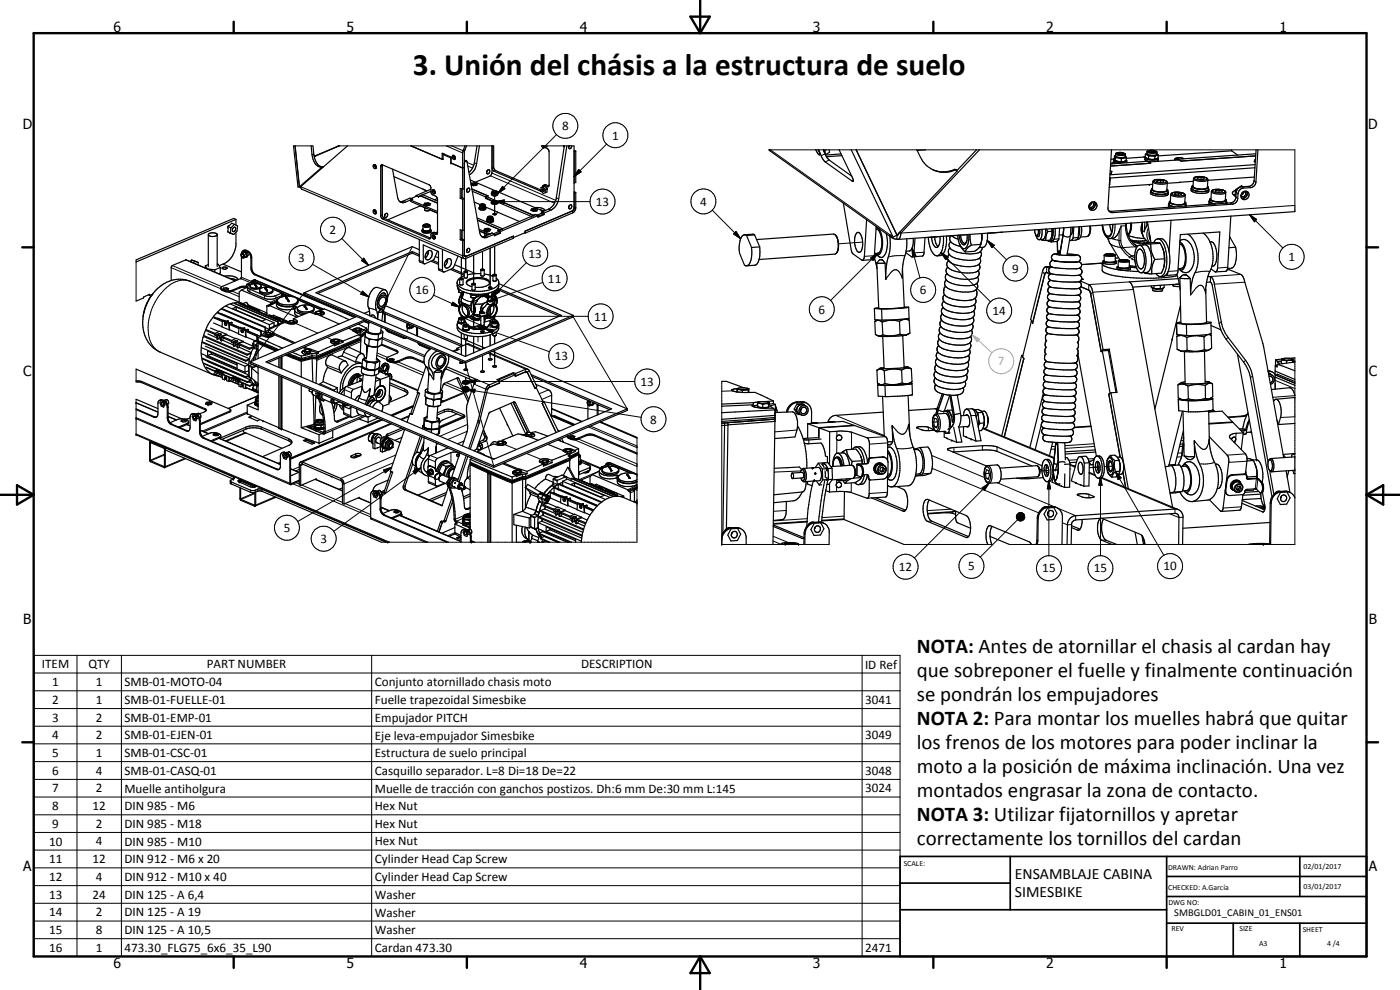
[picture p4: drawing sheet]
<svg xmlns="http://www.w3.org/2000/svg" width="420mm" height="297mm" viewBox="0 0 420 297" stroke-linecap="round" stroke-linejoin="round" font-family="sans-serif">
<defs><g id="words">
<text font-size="9.4" x="123.9" y="22.6">3. Unión del chásis a la estructura de suelo</text>
<g font-size="6.3">
<text x="275.2" y="195.8">NOTA: Antes de atornillar el chasis al cardan hay</text>
<text x="275.2" y="203">que sobreponer el fuelle y finalmente continuación</text>
<text x="275.2" y="210.2">se pondrán los empujadores</text>
<text x="275.2" y="217.4">NOTA 2: Para montar los muelles habrá que quitar</text>
<text x="275.2" y="224.6">los frenos de los motores para poder inclinar la</text>
<text x="275.2" y="231.8">moto a la posición de máxima inclinación. Una vez</text>
<text x="275.2" y="239">montados engrasar la zona de contacto.</text>
<text x="275.2" y="246.2">NOTA 3: Utilizar fijatornillos y apretar</text>
<text x="275.2" y="253.4">correctamente los tornillos del cardan</text>
</g>
<g font-size="4.7">
<text x="304.6" y="263.8">ENSAMBLAJE CABINA</text>
<text x="304.6" y="269.2">SIMESBIKE</text>
</g>
<g font-size="4.2">
<text x="34" y="9.6">6</text>
<text x="104" y="9.6">5</text>
<text x="174" y="9.6">4</text>
<text x="244" y="9.6">3</text>
<text x="314" y="9.6">2</text>
<text x="384" y="9.6">1</text>
<text x="6.8" y="38.7">D</text>
<text x="410.6" y="38.7">D</text>
<text x="7" y="112.9">C</text>
<text x="410.8" y="112.9">C</text>
<text x="7" y="187.1">B</text>
<text x="410.8" y="187.1">B</text>
<text x="7" y="261.4">A</text>
<text x="410.8" y="261.4">A</text>
<text x="34" y="290.4">6</text>
<text x="104" y="290.4">5</text>
<text x="174" y="290.4">4</text>
<text x="244" y="290.4">3</text>
<text x="314" y="290.4">2</text>
<text x="384" y="290.4">1</text>
</g>
<g font-size="3.9">
<text x="168.7" y="39">8</text>
<text x="183.7" y="41.9">1</text>
<text x="178.8" y="61.8">13</text>
<text x="210.1" y="61.7">4</text>
<text x="98.9" y="70.2">2</text>
<text x="158.7" y="77.4">13</text>
<text x="89.5" y="78.7">3</text>
<text x="303.7" y="81.9">9</text>
<text x="386.7" y="78.3">1</text>
<text x="124.7" y="88.3">16</text>
<text x="164.5" y="84.8">11</text>
<text x="276" y="88.3">6</text>
<text x="245.6" y="94.1">6</text>
<text x="297.9" y="94.5">14</text>
<text x="178.3" y="96.2">11</text>
<text x="166.5" y="108.1">13</text>
<text x="192.3" y="115.7">13</text>
<text x="195.1" y="127.1">8</text>
<text x="85.2" y="159.6">5</text>
<text x="96.2" y="162.9">3</text>
<text x="269.8" y="171.3">12</text>
<text x="290.6" y="171.1">5</text>
<text x="312.8" y="171.7">15</text>
<text x="328.3" y="171.7">15</text>
<text x="349.2" y="171.1">10</text>
<text x="12.6" y="200.5">ITEM</text>
<text x="26.5" y="200.6">QTY</text>
<text x="62" y="200.5">PART NUMBER</text>
<text x="174.4" y="200.6">DESCRIPTION</text>
<text x="259.6" y="200.7">ID Ref</text>
<text x="15.7" y="205.9">1</text>
<text x="28.8" y="205.9">1</text>
<text x="37.3" y="205.9">SMB-01-MOTO-04</text>
<text x="112.5" y="206">Conjunto atornillado chasis moto</text>
<text x="15.7" y="211.2">2</text>
<text x="28.8" y="211.2">1</text>
<text x="37.3" y="211.2">SMB-01-FUELLE-01</text>
<text x="112.5" y="211.2">Fuelle trapezoidal Simesbike</text>
<text x="259.6" y="211.2">3041</text>
<text x="15.7" y="216.5">3</text>
<text x="15.7" y="221.8">4</text>
<text x="28.8" y="216.5">2</text>
<text x="28.8" y="221.8">2</text>
<text x="37.3" y="216.5">SMB-01-EMP-01</text>
<text x="37.3" y="221.8">SMB-01-EJEN-01</text>
<text x="112.5" y="216.6">Empujador PITCH</text>
<text x="112.5" y="221.9">Eje leva-empujador Simesbike</text>
<text x="259.6" y="221.8">3049</text>
<text x="15.7" y="227.1">5</text>
<text x="28.8" y="227.1">1</text>
<text x="37.3" y="227.1">SMB-01-CSC-01</text>
<text x="112.5" y="227.2">Estructura de suelo principal</text>
<text x="15.7" y="232.5">6</text>
<text x="28.8" y="232.5">4</text>
<text x="37.3" y="232.5">SMB-01-CASQ-01</text>
<text x="112.5" y="232.5">Casquillo separador. L=8 Di=18 De=22</text>
<text x="259.6" y="232.5">3048</text>
<text x="15.7" y="237.7">7</text>
<text x="28.8" y="237.7">2</text>
<text x="37.3" y="237.8">Muelle antiholgura</text>
<text x="112.5" y="237.9">Muelle de tracción con ganchos postizos. Dh:6 mm De:30 mm L:145</text>
<text x="259.6" y="237.7">3024</text>
<text x="15.7" y="243.1">8</text>
<text x="27.8" y="243.1">12</text>
<text x="37.3" y="243.1">DIN 985 - M6</text>
<text x="112.5" y="243.1">Hex Nut</text>
<text x="15.7" y="248.4">9</text>
<text x="28.8" y="248.4">2</text>
<text x="37.3" y="248.4">DIN 985 - M18</text>
<text x="112.5" y="248.4">Hex Nut</text>
<text x="14.7" y="253.7">10</text>
<text x="28.8" y="253.7">4</text>
<text x="37.3" y="253.7">DIN 985 - M10</text>
<text x="112.5" y="253.7">Hex Nut</text>
<text x="14.7" y="259">11</text>
<text x="27.8" y="259">12</text>
<text x="37.3" y="259">DIN 912 - M6 x 20</text>
<text x="112.5" y="259.1">Cylinder Head Cap Screw</text>
<text x="14.7" y="264.3">12</text>
<text x="14.7" y="269.7">13</text>
<text x="27.8" y="269.7">24</text>
<text x="28.8" y="264.3">4</text>
<text x="37.3" y="264.3">DIN 912 - M10 x 40</text>
<text x="37.3" y="269.7">DIN 125 - A 6,4</text>
<text x="112.5" y="264.4">Cylinder Head Cap Screw</text>
<text x="112.5" y="269.7">Washer</text>
<text x="14.7" y="275">14</text>
<text x="28.8" y="275">2</text>
<text x="37.3" y="275">DIN 125 - A 19</text>
<text x="112.5" y="275">Washer</text>
<text x="14.7" y="280.3">15</text>
<text x="28.8" y="280.3">8</text>
<text x="37.3" y="280.3">DIN 125 - A 10,5</text>
<text x="112.5" y="280.3">Washer</text>
<text x="14.7" y="285.6">16</text>
<text x="28.8" y="285.6">1</text>
<text x="37.3" y="285.6">473.30_FLG75_6x6_35_L90</text>
<text x="112.5" y="285.7">Cardan 473.30</text>
<text x="259.6" y="285.6">2471</text>
</g>
<text font-size="3.9" fill="#f0f" x="299.5" y="109.6">7</text>
<text font-size="3.1" x="352.4" y="275">SMBGLD01_CABIN_01_ENS01</text>
<g font-size="2.4">
<text x="271.2" y="259.7">SCALE:</text>
<text x="350.6" y="261">DRAWN: Adrian Parro</text>
<text x="391.2" y="260.6">02/01/2017</text>
<text x="350.6" y="267.1">CHECKED: A.García</text>
<text x="391.2" y="266.7">03/01/2017</text>
<text x="350.6" y="271.4">DWG NO:</text>
<text x="351.6" y="279.3">REV</text>
<text x="372" y="279.4">SIZE</text>
<text x="391" y="279.6">SHEET</text>
<text x="377.9" y="283.8">A3</text>
<text x="398.3" y="283.8">4 /4</text>
</g>
</g></defs>
<g fill="none" stroke="#000" stroke-width=".3">
<path d="M88.1 43.8h5.8M90.2 56l48.6 20.8 .5-.3M94.2 46.3l-.6 .1M94.8 46.8l-.2 .1M96.4 50.4h.3M101.5 43.8h46.7M101.8 43.8l-.4 .1M114.7 49.8l-.5 .2M133.9 43.8l4.9 2.1M135.6 43.8l3.4 1.4M139.3 49h.1M140.2 48.8l1.9 .8"/>
<path d="M140.4 49.8l1.4 .7M142.4 48.8l.6 .3M146.2 51.3h.1M147.2 52.7l19.2 8.3M147.6 51.9l19.2 8.2M148.2 50.2l-.5 .2M148.5 58.8v2.1M148.7 51.2l-.4 .2M150.8 55.9l.7 .7-2.1 1.4zM162.4 57.3h-.2M162.5 43.8h9.8M163.9 55.5l-.5 .2"/>
<path d="M164.7 55.8l-.5 .2M167 59.4l.7 .2M167 40.4l-17.6 17.6M173.7 50.8l.7 .8-2.1 1.4zM182.1 43.2l-9.8 9.8M230.7 45h157.9v18.5M231.2 45l35.8 25.4M247.1 45h.1M247.6 46.1l-1.1 .6M248.8 48l-1.1 .6M256.1 54.2l-.3 .2M286.4 50.8l.3 .2"/>
<path d="M346 54.5a4.2 4.2 0 0 0 4.3 .3M346.3 54.2l1.1-.4 1.3 .1a1.06 1.06 0 0 1 1.3 .8l-1.1 .2a2.7 2.7 0 0 1-2.6-.7zM351.4 58.3l.4 .5 1.5 .3h1.7l.7-.5M351.7 58l.8-.3h1.6a1.26 1.26 0 0 1 1.3 .7 3.8 3.8 0 0 1-3.7-.2zM355.4 58.4v.1M358.2 53.6a4 4 0 0 0 3.8 .7l.5-.4M358.5 53.4l.8-.4h1.2l1.2 .3 .5 .4a4.2 4.2 0 0 1-3.2 .1zM363.5 57.5a4.3 4.3 0 0 0 4.4 .3M364 57a5 5 0 0 1 3.5 .3l.1 .4-.3 .1-1.8 .1a1.82 1.82 0 0 1-1.7-.7zM370.9 59.2l.6 .4M371 57.8l.5 .4M372.6 56l.6 .4"/>
<path d="M374.8 55.9l.5 .4M376.4 54.2l.5 .4M40.8 78v12.3M51.7 79.7l14.9 6.3M55.7 78l14.8 6.3M73.9 75.1l-.3 .1M74.4 75.3l-.3 .1M75.6 77.3l-.3 .1M93.8 79.3l16.9 9.8M102.6 71.5l8 8.1M109.2 77.5l1.4 2.1-2.1-1.4zM114.7 64.5l-.5 .2"/>
<path d="M115.3 65.5l-.5 .2M120.9 60.4l.8 .3M123.7 74l-8.5 17.5M125.8 78.1l1.2 .5M126.9 67.8a1.44 1.44 0 0 0 2.2 0M127.1 67.5l.7-.2a.8 .8 0 0 1 1.1 .4 1.26 1.26 0 0 1-1.8-.1zM129.2 71.4l-.5 .2M130.4 69.7l-.5 .2M131.2 70.1l-.5 .2M138.5 77.2v6.4M139.3 76.8l.5 .2v4.5M139.3 76.2h.1"/>
<path d="M142.1 76.6v8.6M144.8 75.4v5.5M145.6 70.9l.7 .3M147.1 74.4v12.1M148.5 61.3v3.2M148.5 73.9v8.6M148.8 60.5l2.5-.5v1zM148.8 60.5h28.3M158 78.8l-10.1 10.1M164.7 62.7l.7 .3M170.8 61.8h.1M171.8 63.2l.1 .7"/>
<path d="M172.8 62.3l-.5 .1M213.8 63.1l8.5 8.5M220.2 70.2l.7-.7 1.4 2.1zM220.9 69.5l1.4 2.1-2.1-1.4zM258.9 72.6l-7.2 .6M261.3 77.4l2.1-1.4-1.4 2.1zM262.4 76.7l-3 .2M263.4 76l-14.2 14.2M269.3 70.4h.3M271.6 76.8h-3.1l-1.9 .3M273.7 74.5l1.2 2.3-1 .2zM273.7 74.5l2.4 8.9"/>
<path d="M277.3 75.7l-3 .2M281.3 71l-3.7 .3M282.1 71l-2.9 .2M282.4 75.7l2.2 1.5-.8 .7zM282.4 75.7l14.9 14.9M290.3 70.4l-6.3 .5M296.3 72.1l2.1 1.5-.7 .7zM296.3 72.1l5.8 5.8M300.9 69.7l-4.5 .3M317.3 72.4l.1 3.1M317.4 72.3v3.2M319.1 70.3v.1"/>
<path d="M319.1 70.4l-1.1 6.1 1.1-6M319.1 70.5l.6 .5 .8 .1 .7-.4M319.2 68.8l-.1 1.6M319.3 68.8l-.2 1.7M319.3 68.3v.5M327.1 67.8a3.1 3.1 0 0 1-.9 3.2M330.8 79l-6.2 .4M331.4 76.6l1.8 .4 1.5-.3M331.7 76.3l1.9-.1 .9 .3-1.9 .2-1-.2zM332.6 71.5v.1M333.2 73.1a5.3 5.3 0 0 0 3.2 1.2M333.4 63.4l.5 .4"/>
<path d="M333.6 71.5l2.2 .6M334 67.3a4.1 4.1 0 0 1-1.1 3.7l-.1 .1a2.27 2.27 0 0 1-1.8-2.2l-.2-1.4M334.6 67.3a4.6 4.6 0 0 1-1.3 4.2l-.1 .1M334.7 76.7h.1M335.6 78.4l1.5 .3 1.9-.3M335.8 72.1l.1 1.2 .5 1M335.8 78.1v.1M335.8 72.1h.6M335.9 69.4l-.1 2.7M335.9 78.1l1.7-.2 1.1 .3-1.6 .3-1-.1zM336.4 74.3l.1 .2M336.4 72.1l.6 2.2"/>
<path d="M336.5 74.5l1.2 1.5 1.5 1.3M336.9 74l-.5 .3M337 74.3l2.5 2.5M337 74.3l-.5 .2M337.7 67.1a8.3 8.3 0 0 0 2.9 6.9M338 67.7l-1.5 .1-.1 4.3M338 67.6v.1M338.9 79.7l2 .2M338.9 79.9l2.1 .3M339.2 77.3l1.4 .8M339.3 72a9.8 9.8 0 0 0 4.8 .2M339.4 72.1l1.9 .6 3.5 .1"/>
<path d="M339.5 76.8l-.3 .5M339.5 76.8l1.1 .6M339.6 72.4l3.5 .8M340.3 73.2l.5 .3M340.6 76.7l-1.1 .1M340.6 74l.5 .3M340.6 74l-3.6 .3M340.8 73.5l-.2 .5M340.8 73.5l.6 .3M342.8 69.1h.1M342.8 69.1l.4 2M342.8 66.7v2.4"/>
<path d="M343.1 73.2h.1M343.6 66.6l-.2 3-.6-.5M344 72.9h.1M344.1 66.6l-.2 1.5M344.7 68.3a4.3 4.3 0 0 0 .3 4.5M344.9 69.7v1.6l.4 1M369.3 60.9l.6 .4M388.6 61.6l-118.2 8.3M51.4 80.3l14.9 6.4M57.1 84.4a7.5 7.5 0 0 0-8.3 3 15.7 15.7 0 0 0-3.7 15 5.8 5.8 0 0 0 3 3.3M66.8 86.9v.3M67.3 87.1v.3"/>
<path d="M67.8 96.9l-.4 .2M68 86.6l.4 .2M68.5 87.6l3.3 1.4M69.7 87.1v.3l2.1 .9M72 86.1v.3M72.3 83.6l2.9 1.2M72.5 83.2l3 1.3M72.7 99.1l-.4 .1M75 86.8v.8M75.6 80.3l-.3 .1M76.1 84.5l-.2 .1M76.2 84h.4"/>
<path d="M76.6 84h.1M76.6 84l20.5 8.8M76.6 84l-.5 .2M76.7 85.3v.2M76.7 82.3l-.2 .2M77.1 86h.1M79.4 88.7v.8M79.8 86.4v.3M80.3 87.2h.1M80.7 91.7l-.2 .1M81.2 98.5l.1 .1M81.3 98.3l.3 .2"/>
<path d="M81.5 91.2l-1.2 .5M81.9 99.7v.6M82.8 88.7v.8M83 90.7l-2.1 1M83 90.4l-1.6 .8M83.1 90.2l-1.8 .8M83.5 89.6l-2.4 1.1M83.8 97.2l.2 .2M86.1 89.3v.5M86.8 90.4h.1M88.1 91.9v.8M88.5 91.9v.8"/>
<path d="M88.7 97l6.6 2.9M88.8 92.1v.1M88.9 96.1l-.1 .6M91.3 87.8l-16.2 20.8M91.6 91.8v.4M92.2 92.8h.1M94.1 94h.1M96.9 93.6v.3M108.4 98.7v.1M108.8 87.4l1.9 1.7-2.4-.8zM110.6 92.4l2.4 .7M111.2 94.8a.84 .84 0 0 1 .9-.3 .84 .84 0 0 1 .6 .7l.3 .3"/>
<path d="M115.6 94.4l-.2 .1M116.8 99.5l-.3 .1M125.3 98.6l-.3 .1M130.1 88.6l7.9 3.6M131.6 80.6l1.2 .5M135.9 90.7l2.1 1.5-2.5-.6zM137.6 95.7a1.17 1.17 0 0 0 1.7 .1M137.6 87.4a1.17 1.17 0 0 0 1.6 .2M138.2 91.7l.5-.2 .7 .2 1 1.3a1.38 1.38 0 0 1-1 2.2 2.34 2.34 0 0 1-1.2-3.5zM138.4 90.4a5.8 5.8 0 0 0 3.2 1.3M138.5 87.9v1.9M138.5 94.7v2.7"/>
<path d="M138.5 99.9v6.6M138.5 91.3a2.44 2.44 0 0 1 2.1 1.5 2.44 2.44 0 0 1-.4 2.5M138.6 89.3h.1M138.6 89.4l-.2 1.9M138.6 89.4a5.7 5.7 0 0 0 3 1.2M138.7 89.2h.1M138.7 89.2l-.1 .2M139 97.8l.8 .4 .8-.3M139.1 97.6l.4-.2 1 .1a.68 .68 0 0 1-.5 .6 .68 .68 0 0 1-.7-.2zM139.1 87.9a2.76 2.76 0 0 0-1 3.6M139.2 95.5v.1M139.2 87.6l-.5 1.6"/>
<path d="M139.3 95.5a.82 .82 0 0 1-.8 .5 .82 .82 0 0 1-.7-.5 1.04 1.04 0 0 1 1.4 .1M139.3 95.3v.2M139.3 95.5h.1M139.3 95.5a2.72 2.72 0 0 0 4.2 2.2M139.3 95.5l4.6 1.9M139.9 97.2l.2 .2M140.5 97.7h.1M140.6 98a5.7 5.7 0 0 0 3.2 .6M140.6 98.1a5.2 5.2 0 0 0 3.3 .6M140.6 97.8v.1M140.7 95.1l.2 .1a2.53 2.53 0 0 0 2.6 .8l.2-.1M141 95l1.3 .8 1.3-.1"/>
<path d="M141.3 89v.1M141.3 89.1l.8 .3 .8-.3M141.3 94.8l.9 .7M141.5 94.7a2.2 2.2 0 0 0 2.5 .7M141.6 90.6l-.3 .8v1.6M141.6 91.7v1.9l.5-.1M141.6 90.6l.2 .1M141.6 90.5v.1M141.6 90.5l.2 .1M141.8 90.7l-.2 1M141.8 90.6v.1M141.9 94.3l1.2 .6 1.2 .1"/>
<path d="M142.1 93.5l-.2 .8M142.1 98.3h.1M142.1 95.4h.1M142.1 89.4v9.6M142.1 93.4v.1M142.2 95.5l.9 .2 .7-.1M142.3 89.4l-.7 1.1M142.4 94.4l1.9 .5M142.9 89.1l.1 .1M142.9 89v.1M143 89.2l-1.2 1.4M143.2 90l-1.4 .6"/>
<path d="M143.2 90l-.8 1.7-.3 1.8M143.2 90h.1M143.3 90h.1M143.5 98h.1M143.5 97.7h.1M143.5 96h.1M143.5 95.5h.1M143.5 94.8h.1M143.7 95.9l.6 .3M143.7 95.7v.2M143.7 95.6v.1M143.7 88.3l-.8 .6"/>
<path d="M143.9 97.4l.2 .3M143.9 97.4l-.4 .3M144 93.7a1.11 1.11 0 0 0 1.6 .2M144.1 97.7a3.4 3.4 0 0 1-3.5 .2M144.2 88.3l-1.2 .9M144.3 97.2l-.4 .2M144.3 95.4l-.6 .5M144.3 97.6l-.2 .1M144.7 94.9l2.5-.5v1zM144.7 94.9h31.8M144.7 93.3l-.7 .3a.98 .98 0 0 0 1.5 .1M144.8 97.7v.9"/>
<path d="M144.8 99v.7M144.9 88.7h.1M144.9 88.7l-1.7 1.3M144.9 93.5l.3 .1M145 92.4l-.2 1M145.1 88.6h1M145.2 98.4l-.5 .2M145.2 88.2l-2.2 1M145.3 96.6h.1M145.3 94.8v1.2M145.3 96.6v.1M145.3 95.7h.3"/>
<path d="M145.4 96.6h-.1M145.5 98.6l2.5 .4-.3 .9zM145.5 98.6l19.4 6.9M145.6 95.7l-.2 .9M145.6 94.6v1.1M145.9 88.4l.1 .3M146.1 88.5h.1M146.4 88.3l-1.5 .4M146.5 90.4l2.2-1.2 .3 .9zM146.6 90.1v.1M146.6 90.2l.1 .1M146.7 97.6l-.9 .7"/>
<path d="M146.7 90.3l.1 .1M146.7 90.3l.5 .1M146.8 97.5l-1 .8M146.8 95.4l-1.2 .3M147.1 92.1a1.15 1.15 0 0 1 1.5-.5 1.15 1.15 0 0 1 .5 1.5 1.91 1.91 0 0 1-2.2 2 1.77 1.77 0 0 1-.2-2.4zM147.1 96.1h.1M147.1 92.2v2.5M147.1 96.1v2.3M147.4 91.4a2.77 2.77 0 0 0-.9 3.8l.2 .1M147.6 96.8a1.23 1.23 0 0 0 1.7 .1v-.1M147.6 89.4l.2 .6M147.6 90.1l-.4 .3"/>
<path d="M147.6 90.3l-.4 .1M147.8 96.6a1.11 1.11 0 0 1 1.4 0 .93 .93 0 0 1-1.4 .3zM147.9 87.5l.3 .4M148.2 87.9h.1M148.2 87.9l-.6 .2M148.2 95.4h.1M148.2 87.7v.2M148.2 95.4l-1.5 .9-1.3 .3M148.2 95.3v.1M148.2 87.9l.2 2.8a1.56 1.56 0 0 1-2.1 .4v-.1M148.4 89.4l-1.9 1M148.4 88.4h.1"/>
<path d="M148.5 87.2v4.1l-.7-.1M148.5 94.9v1.4M148.5 88.7h.1M148.5 94.7l-.6 1.2M148.5 88.6a2.81 2.81 0 0 1 .3 2.9M148.5 88.7l-.1 .1M148.8 89.4l.2 .7-2.5 .3M149.3 86.9l.6 .6-2.1 1.4zM149.3 86.9l.6 .6-2 1.4zM162.9 84.8l-16.4 5.6M172 95.1l16.2 27.6M270.8 83.5l-.6-1.3a1.5 1.5 0 0 0-1.3-1.3 1.5 1.5 0 0 0-1.5 .8l-1.6 2.2"/>
<path d="M312.9 81.4l.6 1M313.5 82.4h.1M315.5 80l-1.4 .1 .1 1.7M338.9 84.6l-12.1 .8v1.6M340.1 86.9l-12.2 .8-.6 .5M353.5 81.2l-2.9 .2M361.8 88.1a2.26 2.26 0 0 0-1.8-2.5l-1.1 .8-1.6 2.1M363.1 81.4h-2.1l-2.4 .4M366.5 96.6l-.6 .5M368.5 80.2l-3.1 .2M372.4 82.3l-9.1 .7M373.6 84.7l-9.2 .6"/>
<path d="M40.8 110.7v3.9M40.8 119.8v10.7M42.5 114.5v.3M65.6 100.2v.4M65.6 111.4v.4M67.8 113.2l-.4 .2M70.6 102.3v.4M70.6 113.5v.5M72.7 115.3l-.4 .2M74.7 113.1l.8 .3M74.7 109.9l1.1 .4M74.9 109.7l1.2 .5"/>
<path d="M75.6 109.3l1.3 .6M75.8 116.5h.1M75.9 103h.1M75.9 116.5l.1 .3M75.9 103.4l.3 .7M75.9 116.5l1.6 .7M75.9 103.4l1.6 .7M76 103l-.1 .4M76 116.8l.4 .4M76 116.8l1.5 .7M76 103l1.5 .7M76.1 115.2h.1"/>
<path d="M76.1 104.3h.1M76.1 104.1h.1M76.1 115.3l.1 .1M76.1 104.3l.1 .2M76.1 115.6h.1M76.2 104.1h-.1M76.2 115.5h.1M76.2 115.5l-.1 .1M76.2 104.1h.1M76.2 115.5l-.3 1M76.2 115.2v.3M76.2 104.1v.4"/>
<path d="M76.2 115.2l.9 .4M76.2 115.5l1 .5M76.2 104.5l.9 .4M76.2 104.1l1 .5M76.3 114.2l.9 1.5M76.4 117.2h.1M76.4 102.4l-.4 .6M76.4 102.3v.1M76.4 117.2l1.1 .5M76.4 102.4l1.1 .4M76.6 102.2h.1M76.7 102.2l.8 .2"/>
<path d="M76.7 102.2l-.4 .2M76.7 102.2l.8 .3M77.2 114.9l.3 .4M77.2 104.7l-1.2 3.5M77.3 102.3h.2M77.3 115.6l.2 .1M77.3 104.8l.2 .1M77.5 118.8l-8.9 3.8M77.5 102.2h-.3M77.5 105.3l-1 2.7M93.4 104.8l-.1 .4M95.7 119.5h.1"/>
<path d="M96.1 115.1l4.2 2M97.9 109.5l4.1 1.5M98.1 101.2l1.6 .7M101.9 101.9v.4M103.1 105.7l4 1.7M103.3 116.9l2.2 .9M104 116l2.1 .8M105.6 115l-.1 .4M105.7 115l-.1 .3M106.1 114l-.5 1M106.1 114l-.3 .6M107 113.1l-.9 .9"/>
<path d="M107.3 112.9l.6-.1a2.77 2.77 0 0 0-2.5 2.6M107.3 112.9l-.3 .2M107.7 119.4l2.4 .7M107.8 112.9h-.5M108 113.5v.7M108.2 112.7a1.96 1.96 0 0 0-2.8 1.3l-.4 1.6M108.3 102.5l-13.2 5.6M108.7 116l.3 1.3a.73 .73 0 0 0 .7 .5 .73 .73 0 0 0 .7-.5l.7-.7M110 104.6l.3 .1M110 105.3l.2 .1M113.1 106.6l3 1.3M113.2 105.9l3.1 1.3"/>
<path d="M114.5 103.5h.1M114.5 109.9l.3 .2M114.7 111.3l.5 .1 .3 .7M114.7 101.7l12.7 5.4M114.8 101.2l12.7 5.5M116.5 108.1v.3M116.7 112.1a.96 .96 0 0 1 .7 1.5M116.8 118.7a.97 .97 0 0 1 .2 1.6M117 108.3v.3M117.4 113.6l8 3.4M117.4 113.6l-.1 .1M117.7 107.9l.5 .2"/>
<path d="M118.2 108.8l8.7 3.8M118.9 105.1v.3M119.4 108.3v.3M119.5 108.6l7.7 3.3M121.3 101.4l-.2 .1M121.4 116.8v.6M121.7 107.3v.3M124.1 107.3v.3M126.4 103.6l-.2 .1M127.9 110l1.4 .9M128.7 112.6l.3-.4 1.1 1.7M132.4 120l.7 .3"/>
<path d="M132.5 112.9l-.1 .7M133.2 115.2l5.9 2.5M133.9 114.8l4.8 2M137.2 113.4l.5 .2M139.2 118l-6.9 2.9M139.6 108.9l8.6 30.9M139.8 101.8v5M139.8 108.8v1.7M139.8 113.2v1.7M139.8 115.3v1.3M140 116.9l2.6-.1-.2 1zM140 116.9l52.4 8.3"/>
<path d="M140.1 103.3l4.1 1.7M140.2 114.5l2.5-.5v.9zM140.2 114.5h50.3M142.1 100.9v5M142.2 115.2l3.6 1.6M143.3 114l3.5 1.5v.7M143.5 101v1.6M144.8 100.9v3.8M144.8 106.7v4.3M146.3 116.8v.1M146.5 106l11.3 4.8v.7M146.8 116.2h.1"/>
<path d="M147.1 100.5v3.3M147.1 105.7v1.7M148.5 100.8v2.4M148.5 105.2v4.3M157.8 111.5h.1M158.3 111.8h.1M158.8 111.2l-.5 .6M164.6 117l-2.8 1.2M165.6 118.6l-3 1.2M216.6 114.4v49M219.9 117.3l-3.3 .1M221.2 116.6v.8"/>
<path d="M283.1 118.3l-1.6 4.6M283.2 118.3l-1.6 4.7M285.3 118.6l1 5.8M285.4 118.6l1 5.8M368.6 101.3l-.7 .5M373.8 108.1l-.6 .5M375.9 112.8l-.6 .5M382.7 114.1l5.9 2.5M388.6 107.4v56h-85.6M388.6 118.7l-6.6 .5M40.8 130.4h.1M40.8 120.9h.1"/>
<path d="M40.8 120.8h.1M40.8 125.6h.1M40.8 130.2l76.1 32.5M40.8 120.9l6.6 2.8M40.8 125.3l46.2 19.7 .2-.1M45.3 132.9l-.2 .1M45.5 132.5h-.3M46.4 125.1l-.2 .1M48.8 120.1h-.3M49.3 120.3l-.2 .1M49.3 136.3l-4.2 1.8M49.3 136.5l-4.1 1.8"/>
<path d="M49.3 140h.1M49.5 134.2h-.2M49.7 134.8l-.1 .1M50.4 125l2.5 1M50.4 122.3h-.2M50.4 125.3l-.2 .1M51.6 127.3l-.2 .1M53.8 128.1v.1M55.4 137.5l-5.8 2.5M56.1 127.1l-.1 .3 1.1 .4M56.1 129.2l-.2 .1M58.5 124.2h-.3"/>
<path d="M58.9 124.4l-.2 .1M60.1 129.2l2.4 1M60.1 126.4l-.2 .1M60.1 129.4l-.2 .1M61.3 131.4l-.3 .1M61.4 122.6v.3M63.4 132.2v.1M65.7 131.5l18.4 7.9M65.8 131.2v.3M68.9 123.4v.3M73.6 129.8l-5.9 2.4M73.8 128.2v.6"/>
<path d="M74.2 123.6l-13.4 5.7M77 121.6v.1M78.5 128.2v.6M84.1 139.1l-.2 .1M85.5 135.8h-.2M86.1 135.9l-.3 .2M86.6 131.6v.6M87.2 138h-.2M91 139.4l-.8 .3-.4-.3M93.1 127.6l-1 .5M93.2 128.1v.4M94.6 129.2h.1"/>
<path d="M97.2 129.6l-.3 .1v.5M101.2 126.4l.3 .1M101.5 120.4v.2M101.8 120.4v.2M102.9 120.9a.5 .5 0 0 0 .2 .8 .5 .5 0 0 0 .7-.4M103.1 123.8l2.1 .9M103.9 121.3l-.3 .5M105.3 122h-.1M105.6 136.7v.5M106.8 136.2v.6M109 124.7l-11.4 4.8-.3-.1M112 130a1.46 1.46 0 0 0-1.2 .9 1.46 1.46 0 0 0 .2 1.6"/>
<path d="M114.8 126l-27.6 11.8M116.4 130.2v.6M117.6 127.2l-26.8 11.4v.6M118 138.9l-14.8 6.3-.4-.2M118.8 136.5l-16.5 7.1v.6M122.7 125l-2.2 1M123.9 122.1l-6.2 2.7M125.8 136.7l.6 .6 .8 .4M126.8 135.1l-.6 .3M127.1 134.1v.6a.46 .46 0 0 0 .3 .6 .46 .46 0 0 0 .6-.3l.6-.6M127.2 133h-.2M128.6 137.7l2.1 .9"/>
<path d="M129.1 136.7l2.2 .8M129.1 139.8h-.1M130.9 134v.4M131.5 133.1l-.5 .2M133.3 123v.6M135.3 135.8v3.3M135.7 123v.6M137.7 135.8v.7M139 125l-7.1 3M139 124.4v.6M140.2 129.4l-5.8 2.5M140.3 127.3l-8.3 3.6"/>
<path d="M143.3 126.8l.5 .1M143.5 126.2l.5 .2M143.8 133a.93 .93 0 0 1 .9 .5 .93 .93 0 0 1-.2 1M144.9 132.1l.7 .3M145 136.3v.1M145.4 130.8l.7 .3M151.4 133.4l3.6 1.4M151.6 132.5v.4M154.2 120.6l.5 .2M154.3 121.3v.1M155.1 123v.1M158 136.1l4.4 1.7"/>
<path d="M160.1 130.1v.1M164.6 137.8v.6M165.3 124.8l6.7 2.8M166.7 124.9l-.1 .1M167.4 129l.6 .3M170 130.9l.3 .2M170.8 131.2v.4M171 138.2l-13.2 5.6M171.2 131.4v.3M171.6 134.8v.3M171.9 131l.5 .2M172.4 132l18.8 8"/>
<path d="M173.6 131.4v.3M173.6 131.7l17.6 7.5M173.6 136.4l.4 .3-.4 .4M174.1 137.8l6.3 2.7M174.1 136.9l-.5 .4M175.9 130.4v.3M176.6 128.1l14.6 6.2M176.8 139.2l-.5 .2M177.2 127.8l14 6M178.3 130.4v.3M179.5 121.7l-.3 .1M180.7 126.7l-.3 .1"/>
<path d="M182.6 138.8l.4 .1M182.6 139.3l-.3 .1M183 138.9l8.2 3.4M183 138.9l-.5 .1M183.1 138.8l-.1 .1M191.2 131.2v31.5h-76.7M227.4 120.6v1M233.2 123.2l-.5 .1M239.1 120.6l.2 .1M239.2 129l-6.7 .6M240.3 120.5l.3 .1M242.8 132l-.1 1.1"/>
<path d="M244.4 126.9l-1.1 .2M249.5 126.5l-1 .2M250.8 124.6l14.6 6.1M251.2 129.4v1.5M251.2 131.8l-.1 4.3M255.6 129.7v5.1M257.2 139.4v3.3M257.7 139.3v.1M258.5 139.7h-.3M260 139.1h.1M260.6 138l.2 .1M260.6 138.4h.2"/>
<path d="M261.2 137.4h.2M264.9 137.1l.1 .1M265.2 139.5a1.43 1.43 0 0 0-1.7 .9 1.43 1.43 0 0 0 .7 1.8M265.7 131l-5.4 .4M266.4 132.9l-5.5 .4M272.7 127.3l-.3 1a1.99 1.99 0 0 1-1.9 2 6.4 6.4 0 0 1-2.8-2.6M274.1 134.2l-3.1 .5-1.9-.2M274.1 134.4l.8 .3M278.6 128.2v1M279.6 136.7l15.9 6.6M280 128.8v.2M280.4 124.8a.72 .72 0 0 1 .8-.1 .72 .72 0 0 1 .3 .8 5 5 0 0 1-.1 3.5 .66 .66 0 0 1-.8 .2 .66 .66 0 0 1-.4-.7 4.1 4.1 0 0 1 .2-3.7z"/>
<path d="M280.6 122.6l.6 .3M281 124.2a2.38 2.38 0 0 1 1.2 2.4v1.2a1.85 1.85 0 0 1-.9 1.7M281.3 122.4l.2 .5M281.5 122.9l-.2 1.3M281.6 123a1.63 1.63 0 0 0 1.9 .2M281.6 123l-.2 1.2M284.9 128.5l-.3 .2M284.9 128.7l-.5 .1M286.1 125.1h-.5M286.3 134.3v1.3M286.3 124.4l-.3 .1M286.3 124.4a4.2 4.2 0 0 1-1 3.9"/>
<path d="M286.4 124.4a4.3 4.3 0 0 1-1.2 4.1M288.3 124.1l-1.9 .3M292.9 124.6l-1.5 .1M294.8 133.7v1.3M294.9 128.6l21.4 9M296.4 139.7a2.25 2.25 0 0 1 1.3 2.4l-.2 2.1-.7 .8M299.2 134.1v1.3M316.2 138.8l.1 .1M316.3 138.9l.9 .4M316.3 138.9l-.2 1.4M316.3 138.9l-.2 2.8M316.6 134.7l-1.2 .1"/>
<path d="M316.7 133.9l-1.1 .1M316.9 133.1l-.6 5.8M317.6 138.9v.1M317.6 138.9l-.2 3.2M317.7 138.9a8.8 8.8 0 0 1-.9 5.2l-.4-.3-.2-2.2M317.7 138.9l-.3-6.1 .2 6.1M319.7 138.7l-1.2-.1-.8 .3M321.1 139.6l1.6 .6M323.3 137.9l-2.6 .2M326.8 138.4l.6 1M328.4 133.1l-8.8 .6M328.5 137.6l-2 .1"/>
<path d="M328.5 133.9l-8.9 .6M333.8 139.9l-2.4 .1M352.7 139.4h-1.9M354.5 137l-1.3 .2M354.7 135.9h-1.2M355.1 132.2h-.7M355.2 131.4h-.6M362.9 131.8a3.1 3.1 0 0 1-1.5 3 2.9 2.9 0 0 1-1.9-1.2l-1.1-1.4M364.5 138.7a10.8 10.8 0 0 1-4.5 .5M370.7 132.3l-.1 .7M371 130l-.2 1.4M372.7 124.8l.3 .2"/>
<path d="M373.3 129.2v1.1M373.8 136.2l-5.5 .4M374.2 138.4l-5.4 .3M375.6 129.5l-.2 .2M375.6 129.8h.1M388.6 125.1l-4.3 .2M69.4 144.6v.6M70.1 143.1v.7M71.8 144v.6M72.4 144.4l-.2 .1M72.6 144l-.3 .1M75.2 147.1v.6"/>
<path d="M76.5 151.5l-.1 .1M76.5 148.1l-4.2 1.8M76.5 147.8l-4.3 1.8M76.6 145.7l-.2 .1M76.6 147.1v.6M77.2 146.8v.6M78.6 146.8v.6M82.5 149.1l-5.8 2.5M83.2 140.8h-.2M87.2 140.7l2.4 1M87.2 145l.2 .4M87.9 145.2l23.3 9.9"/>
<path d="M88.8 144.8l1 .4M89.8 140.8l-1 .5M89.8 140.1l-1.9 .8M90.6 145.5l12.2 5.2M94.6 143.8l8.2 3.5M103.5 151.1l7.7 3.3M107.5 149.4l3.7 1.6M111.2 155.3l17.2 7.4M112.7 147.3l-.3 .1M113.1 147.5l-.2 .1M114.3 152.3l2.4 1M114.3 149.5l-.2 .1"/>
<path d="M114.3 152.5l-.2 .2M114.3 152.1l2.6 1.1M115.1 141l2.4-.8-1.9 1.7zM115.5 154.6h-.2M117.5 140.2l-28.1 16.3M117.6 155.3v.1M119.5 153.8h-.8M119.9 154.7l18.4 7.8M120 154.3v.3M120.4 154.3l-.3 .3M120.6 154.4l-.3 .4M120.6 154.8l11.2 4.7"/>
<path d="M121.1 145.7l.5 .1M121.4 147l.6 .1M124 141.4l2.3-1.1-1.7 1.9zM124.5 140.9l.6 .3M126.3 140.3l-26.2 19.1M128.3 141.4a.65 .65 0 0 1 .7 .3 .65 .65 0 0 1-.1 .8 .66 .66 0 0 1-.7-.4 .66 .66 0 0 1 .1-.7zM128.4 141.2l.5 .2 .3 .4v.6l-.2 .1M128.6 144.4l2.1 .9M130.6 140.4l-.1 .1M130.8 140.8h-.1M130.8 141h-.1M131 141.4h-.1"/>
<path d="M131 142.2l.1 .1M131.9 141.8v.1M131.9 159.2h.1M132 142v.9M132.2 156.7l.5 .1M133.3 156.1l.5 .2M134.5 145.7l.3 .1M136.5 159.8l-2.1 .9M138.9 155.6l-1.9 .8v.4M139.1 157.6h.1M139.2 154.7l-2.6 1.1-.3-.1M139.8 158.9l-.3 .1"/>
<path d="M140.2 152.7l.3 .1M140.2 159l-.2 .2M140.2 143.5l.9 .3M140.7 158v.2M141.1 153.9l-.8 .3M156.5 140.9v.7M159.3 154.9l1.1 .5M159.3 158.1l1.1 .5M159.4 154.7l1.2 .5M160.3 154.3l1.1 .5M160.5 154.1l1.1 .5M160.8 153.5l.9 .4"/>
<path d="M161.1 158.5l.5 .2M161.2 158.4l.3 .1M161.4 149.3l2.1 .9M161.4 148.9l2.1 .9M161.4 158.3l.1 .1M161.8 150.6l.9 .4-.9 2.7-.9-.4M161.8 148.2l2.1 .9M161.8 150.3l1 .4M162.1 148l2.1 .9M162.8 150.8l.8 .4M162.8 150.5l1 .4M163 148.2l1 .4"/>
<path d="M163.3 148.1l.9 .4M163.5 150.2l.3 .7M163.5 149.8v.4M163.5 149.8l.2 .1M163.7 149.9v.2M163.7 150.1l.3 .6M163.7 150.1l-.2 .1M163.8 150.9h.1M163.8 150.9v.2M163.9 150.9h.1M163.9 150.8l.2 .2M163.9 150.8v.1"/>
<path d="M163.9 148.6l1 .5M163.9 149.1l.2 .1M163.9 149.1l-.4 .7M164 150.7h.1M164 150.7l-.1 .1M164 150.7l.2 .2M164.1 149h.1M164.1 149.2l-.4 .7M164.2 150.3l-.2 .4M164.2 148.9l.1 .2M164.2 148.9l.7 .2M164.2 148.5l.9 .4"/>
<path d="M164.2 148.9l-.3 .2M164.3 149.1l.5 .1M164.3 149.1l-.2 .1M164.8 149.2l.2 .2M164.8 149.2l-.2 .4M164.9 149.1l.2 .1M164.9 149.1h.1M164.9 149.1l-.1 .1M165.1 149l-.2 .1M165.1 147.3l-.9 1.2M165.5 145.8l.9 .3M165.7 145.6l.9 .4"/>
<path d="M165.9 145.3l1.1 .4M166 143.8l1.2 .5M166 144.8l1.2 .5M166.1 143.6l1.2 .5M167.2 152.9v.5M168.6 142.6l1.2 .4M169.4 149.7l-.4 .2M172.2 155v.5M172.4 143.6l.3 .2M173.6 141.5l.3 .1v.8M174.3 151.8l-.4 .1M176.9 140.3v.8"/>
<path d="M179.9 141.4l-6.2 2.5M183 140.2v.4M183.6 141.1v.1M184.9 142.6v.8M185.4 142.6v.8M188.4 142.3v.5M189.1 143.4v.1M190.3 146.9l-1.3 .6M190.4 147.4l-1.2 .5M190.9 144.7v.8M191.2 142.3h.1M191.2 146.4h.1"/>
<path d="M191.2 145.6l-2.8 1.3M191.2 146l-2.7 1.2M191.2 146.2l-2.5 1.2M191.2 146.5l-.7 .3M219.5 158.4l.2 .1M220.7 158.3l.2 .1M236 153.2l-3.9 .2M240.4 141.3l-8.1 .3M242.3 155.6l-10.2 .7M242.3 144.5h-.4M244.4 156.7l.3 .1M245.6 156.6l.3 .1"/>
<path d="M248.1 143.8h.4M251.1 143.9v1.1M251.1 146v1.5M253.3 154.9l-6.6 .4M255.5 144.9v2.9M260.6 143.3l.1 .1M260.6 143h.1M266.3 147.7l-5.5 .4M271 153.3h.5M279.6 156.3l-1.3 .1M279.7 140.5l32 13.4M283.7 153.7v.1"/>
<path d="M285.4 152.8l-7.1 .4M286 153.5v.6M295.9 140.2l.4-.2a3.8 3.8 0 0 1 .3 4.7 1.35 1.35 0 0 1-1.1-1.7v-1.8zM299.2 144.8l17.4 7.3M311.3 155.6l.3 .1M314.4 141.1h.3l-2.6 .2M314.4 152.1l.3 .1M315.6 152l.3 .1M316.3 142.5l.1 .9 .3 .6 .6-1.2M317.4 152.4l5.4 2.3v1.3M317.5 142.2l-.1 .4M317.5 141l-1.5 .1"/>
<path d="M318.8 156.8l1.6 .7 1.2-.1M321.1 140.7h.3M323.9 159h-.6M326.8 148.3v1.1M326.8 142l1.9 .7M328.2 148.9v.3M329.8 140.1l-2.9 .2M330.1 140.1l-2.2 .2M330.4 143.4l22.2 9.3v1.4M351.1 154.2l2.7 1.1 1.2-.1M367.7 147.1l.2 .1M368.1 144.1l.1 .1"/>
<path d="M369.8 142.5l.1 .1M371 145.8a1.08 1.08 0 0 1 1.7 0 1.08 1.08 0 0 1-.5 1.6 1.01 1.01 0 0 1-1.5-.1 1.01 1.01 0 0 1 .3-1.5zM372.6 152.1l-5.5 .3M372.7 145.5a1.45 1.45 0 0 0-1.9 .1 1.45 1.45 0 0 0-.1 1.8M373.5 142.2l.1 .2M374.5 143.6l.1 .2M377 146.7h-.7M377.1 143.6l-.4 3.1M377.5 143.8l-.4 3M378.7 144.7h-.3M378.9 153.6h.3M381.2 150.9l.3 .1"/>
<path d="M384.3 147.4l.3 .2M385.5 147.4l.3 .1M388.6 141.1h.1M116.4 162.7h.1M141.4 161.1l-.2 .1M159.1 162.7h.1M161.4 162.4l.6 .3M161.8 160.7l.6 .3M161.8 161l.7 .3M216.6 163.4h.1M216.6 163.4h32.2M216.6 161.9h.1"/>
<path d="M232 162.3l2.5 1.1M232.1 160.9l4.4 1.9M235.7 163.4h.1M239.7 163.4h.1M241.2 161.5h-.5M241.3 160.2l.3 .1M271.3 163.4h26.4M290.4 161.2h-.5M311.2 162.1l.3 .1M331.9 162.1h-1.2M10.2 196.6h259.9v90.4h-259.9zM23.1 196.6v90.4"/>
<path d="M36.4 196.6v90.4M111.5 196.6v90.4M258.7 196.6v90.4M10.2 201.9h259.9M10.2 207.3h259.9M10.2 212.6h259.9M10.2 217.9h259.9M10.2 223.2h259.9M10.2 228.5h259.9M10.2 233.8h259.9M10.2 239.1h259.9M10.2 244.5h259.9"/>
<path d="M10.2 249.8h259.9M10.2 255.1h259.9M10.2 260.4h259.9M10.2 265.7h259.9M10.2 271h259.9M10.2 276.4h259.9M10.2 281.6h259.9"/>
<circle cx="169.7" cy="37.8" r="3.8"/>
<circle cx="184.7" cy="40.6" r="3.7"/>
<circle cx="90.5" cy="77.4" r="3.7"/>
<circle cx="99.9" cy="68.9" r="3.8"/>
<circle cx="160.6" cy="76.1" r="3.8"/>
<circle cx="180.8" cy="60.5" r="3.7"/>
<circle cx="211.1" cy="60.4" r="3.8"/>
<circle cx="126.7" cy="87" r="3.7"/>
<circle cx="166.4" cy="83.5" r="3.7"/>
<circle cx="180.3" cy="94.9" r="3.8"/>
<circle cx="246.6" cy="92.8" r="3.7"/>
<circle cx="277" cy="87" r="3.8"/>
<circle cx="299.9" cy="93.2" r="3.8"/>
<circle cx="304.7" cy="80.6" r="3.8"/>
<circle cx="168.4" cy="106.8" r="3.7"/>
<circle cx="194.2" cy="114.4" r="3.7"/>
<circle cx="196.1" cy="125.8" r="3.7"/>
<circle cx="86.1" cy="158.4" r="3.8"/>
<circle cx="264.8" cy="140.9" r="1.2"/>
<circle cx="97.1" cy="161.7" r="3.8"/>
</g>
<g fill="none" stroke="#000" stroke-width=".35">
<path d="M88.1 43.8l1.3 12.3 .5-.1M88.5 43.8l1.4 12.2M89.9 56h.1M90.2 56l.5 .8 48.6 20.8M90.2 56h-.3M93.4 43.8a11.1 11.1 0 0 0 .7 4.4 2.78 2.78 0 0 0 2.3 2v.1M93.9 43.8a9.5 9.5 0 0 0 1.1 5.1l1 .9 .9 .2M96.4 50.4l-6.5 5.6M96.4 50.3v.1M96.8 50l-.5 .1M96.9 50.1l.1 .1M96.9 50v.1"/>
<path d="M101.5 43.8l-7.1 3M101.8 43.8l-7.2 3.1-.3-.2M104.3 43.8l-14.1 12.2M112.5 49.4v.5l.4 .5M112.7 49.5l.2 .7M112.9 50.2a.51 .51 0 0 0-.2-.7 .51 .51 0 0 0-.7 .2 .55 .55 0 0 0 .2 .8 .55 .55 0 0 0 .7-.2M112.9 50.2v.1M114.4 49.5h.4l14.2 6.1 .3 .6 .2 1.9 .2 .3 1.2 .5 .4 .7v10.4l-.2 .2-.2 .2-1.3-.5-.3 .4v1l-.4 .4-14.4-6.3-.3-.5v-15.1zM114.8 49.4v15.5l.5 .6 13.9 5.9M117.8 50.8l1.5 8.4a1.64 1.64 0 0 0 2.4 1.5l2.1-1M118.2 53l9.4 4.1M123.3 43.8l9.7 4.1v-1.5"/>
<path d="M123.4 59.6l.5 .2-.6 .2M123.4 59.6h.1M123.8 59.7l-.7-.3-2.2 1-.9 .1M123.8 59.7v.1M124.9 58.7v.2M126.1 58.7l5.2 2.3-5.1-2.2-.6 .2-.5-.2-1.7 .8M126.1 58.7v.1M126.1 58.7l.8-.3 4.4 1.9M127 56.8l1.1 .5M129.3 56.8l-4.4 1.9M129.3 57.4l-3.7 1.6-.7-.3M129.8 57l.1-.1a.69 .69 0 0 1 .7 .5 .69 .69 0 0 1-.3 .8l-.6-.5z"/>
<path d="M130.2 56.9v.7l.4 .3M130.3 57.1l.3 .6M131.3 59.6l-.9 .3M133 47.7l-.3 .1v-1.8l2.6 1.1v1.8l3.5 1.5 .5-.2M133 46.4l2.3 1M133.2 46.1v.2M133.3 46.2l-.3 .2M136.2 46.7v.4l.4 .5M136.4 46.8l.3 .6M136.4 46.8l.2 .9M136.4 46.8l-.5-.2a.64 .64 0 0 0-.1 .9 .64 .64 0 0 0 .8 .2M138.1 59.5l.7 .3"/>
<path d="M138.6 56.7v2.6M138.6 59.3l-.5 .2M138.6 59.3l.7 .3-.5 .2M138.8 59.8v9.4M138.8 56.8l-.7-.3v3M139 45.2l-.2 11.6M139.3 56.6l-.5 .2M139.3 49a.47 .47 0 0 1 .2-.6 .47 .47 0 0 1 .7 .2l3.8 21.2 .7 1.2M139.3 48l.7 .3M139.5 45l-.2 .5v31.2M139.5 45l-.5 .2M139.6 43.8l-.6 1.4"/>
<path d="M140 43.8l-.5 1.2M140.2 56.7h.1M140.3 56.6l-.3 .5M140.3 56.6l.4-.2a.66 .66 0 0 1 .2 .9 .66 .66 0 0 1-.8 .3l-.1-.5zM141.2 54l7.5 3.3M141.4 55.4l.7 .3M141.4 55.2l.2-.3 1-.1 .7 .3-.2 .4M141.8 57.4l3.9 1.7M141.8 55.2l.3-.2 .6 .1a.51 .51 0 0 1-.4 .4 .51 .51 0 0 1-.5-.3zM142.1 55.7h.1M143.1 55.5l-1 .2M143.2 43.8l-.8 5a4.6 4.6 0 0 1-1.7 2.9"/>
<path d="M143.9 43.8l-.9 5.3a4.5 4.5 0 0 1-2.1 3.4M145.7 59.1v.4M145.7 59.5l2 .9M146 59.4l-.3 .1M146 59l3.5 1.5 .5-.2M146 59v.4M146 59.4l1.9 .9M146.3 51.1l-.3 .6M146.3 51.1l.5-.1 .2 .6a.53 .53 0 0 1-.8 .6 .53 .53 0 0 1 0-1zM146.4 58.8h.1M146.4 58.8l-.7 .3M146.4 58.8l-4.8-2.1 4.9 2.1"/>
<path d="M146.5 58.8l-.5 .2M147.5 57.9l.3 .7M147.5 57.9l.3 .4M147.7 57.5a.86 .86 0 0 0 1.3 .5l.2-.6a.98 .98 0 0 0-1.5 .2l.4 .2 1.1-.2M147.7 43.8l-.2 8.5-.5 .6-4.3 1.8M147.7 57.7l-.2 .2M147.7 50.4l.2 .6 .4 .4 14.2 6M147.8 58.3h1M147.8 58.6l.3 .1M147.8 58.3v.3M148 57.7l-.1-.1a.62 .62 0 0 1 1-.1v.2M148 57.6l.4-.2 .5 .2"/>
<path d="M148 57.6l.9 .1M148.1 57.7h.1M148.2 58.7l.2 .1M148.2 43.8v6.4l.4 .9 13.8 5.9M148.7 58.7l-.2 .1M148.8 58.3l.1 .4M148.9 57.6l-.2 .1M148.9 58.7h-.9M149.1 57.4l14 6M149.2 57.7l.2 .3M149.4 58l-.6 .3M149.4 58v.4l-.5 .3"/>
<path d="M162.4 56.3v1l.6 .7 .6-.2M162.5 43.8l.5 .6 1.2-.3v-.3M162.8 56.8v-.1a.45 .45 0 0 1 .4 .3 .45 .45 0 0 1-.1 .4l-.3-.3zM162.9 43.8h.4M163 56.1l.6 .8M163 56.1l-.6 .2M163.1 55.6l.6-.2 1 .4M163.1 56h.1M163.1 56l-.7 .3M163.5 55.9l-.5 .1M163.5 55.9l.7 .7M163.5 55.9l-.5 .2"/>
<path d="M163.6 44.3l.8 .3 .4 1-.1 10.2M163.6 43.8v.4M163.6 56.9v.9M164.2 56.6v1l-.6 .2M164.2 56.6l-.6 .3M164.7 55.8h.1M164.7 55.8l-.3 .2-1.3-.4-.3 .5M169.1 43.9l.3 .1M169.1 43.9l.2 .3M169.2 43.8l-.1 .1M169.4 43.8l-2.4 15.6a4.5 4.5 0 0 1-2.3 3.3l-2.2 .9 .8 .3M170.1 43.8l-2.4 15.8a4.5 4.5 0 0 1-2.3 3.4l-2.1 .9"/>
<path d="M170.8 43.8l-.1 .3a.44 .44 0 0 0 .4 .6 .44 .44 0 0 0 .4-.6l.1-.3M170.8 43.8l-.1 .3M172.3 54.9h.1M172.3 57.9v.1M172.3 57.5l.5 .2M172.3 45.5h.1M172.3 45.1l.5 .2M172.3 43.8l-.1 18.8M172.3 45.5v9.4M172.3 58v4.6M172.8 45.3v9.4l-.5 .2M172.8 57.7v4.8l-.6 1.1-14.6 6.3"/>
<path d="M172.8 57.7l-.5 .3M172.8 45.3l-.5 .2M230.7 45l37 26.4M244.8 45l.1 .2a1.42 1.42 0 0 0 1.1 1.2l-.5-1.4M245.7 45l1.1 2.5 .8 1 8.3 5.9a.87 .87 0 0 0-.2-1.3l-3.9-8.1M247.1 45l.6 1.4M247.1 45l.3 .6M247.2 45l.1 .3M247.3 45.3l.1 .3M247.4 45.6l.2-.1 .1 .9M247.4 45.6h.1M247.7 46.4l1.1 1.6 6.8 4.8"/>
<path d="M247.7 46.4h.1M247.9 45l-.6 .3M248.8 45l.2 .7-1.3 .7M252.4 46.2l-4.6 .3M252.7 46.7l-4.6 .3M255.5 45l12.5 26.2M257 45l12.2 25.5M275.2 45a10.1 10.1 0 0 0 4.3 5.7l.6 .3M277.7 45l-2.5 .1M279.9 50.9a8.5 8.5 0 0 0 7.1 .1M287 51l-.5-.2a8.4 8.4 0 0 1-5.9 .4M287 51l.2 .1"/>
<path d="M287.2 51.1v.3l-18 19.1M293.1 45l-5.9 6.2M294 45l-23.6 24.9M333 54h.1M333.2 52.1h.3M333.2 53.7l-.3 1.8M333.2 51.3l.5 .1-.2 .7M333.2 53.4l-.1 .6M333.5 52.1l-.3 .1M333.6 45l-1.1 17.3 .3 1M333.7 49.1h.1M334.1 47.8h.3"/>
<path d="M334.2 48l.1 .7M334.2 48l.4 .4 1.1 .3M334.2 47.7v.1M334.2 47.7l-.8 .1M334.3 48.7l-.5 .2-.1 .2M334.4 48.8v.1M334.4 48.9l.6 .2M334.4 47.7a1.67 1.67 0 0 0 2.1 .7M334.5 47.8l-.3 .2M334.5 48.8l-.2 .3M334.5 46.8l-.1 .9M334.5 46.8h.1"/>
<path d="M334.5 46.8l.1 .1M334.5 48.7l-.1 .1M334.5 48.7h-.2M334.6 46.9l.1 .5M334.6 46.9h.1M334.6 48.1l1.4 .5 1.3-.1M334.7 47.4l.7-.1 1.1 .4M334.7 47.4v.7M334.8 46.7l-.3 .1M334.8 46.7h.1M334.8 46.1l.1 .8a3.5 3.5 0 0 0 2.7 .2l.2-.8M335.6 45.8l-.2 .2a.65 .65 0 0 0 .9 .4l.9-.1"/>
<path d="M335.6 45.8l-.8 .3a1.98 1.98 0 0 0 2.2 .6l.8-.4M335.7 48.7l.2 .1M335.9 48.8l.6 .1M335.9 48.8l.1 .1M336 48.9h.1M336 48.9l-.1 .1M336 48.8l.1 .2M336.5 48.4l.7 .1M336.5 47.7v.7M337 45.9l.8 .4M337 45.9a1.1 1.1 0 0 0-1.4 .1l.6 .2 .9-.2M337 45.9l.1 .1"/>
<path d="M337.1 45.9l.2 .3M337.1 46h.1M337.3 46.3h-.1M337.3 46.2v.1M337.4 48.4l-.1 .1M337.6 48.4h-.2M337.8 46.8l.1 .1M337.9 46.9l.1 .5M337.9 46.9h.1M338 48l.1 .9M338 47.4h-.7l-.8 .3M338 47.4v.8l-.6 .2"/>
<path d="M338.1 48.3l-1 .4h-2.6M343.3 47.1h.1M343.4 47.1l-5.4 .4M343.6 47.3a3.9 3.9 0 0 0 3.7 .6l.3-.3M343.6 47.3a1 1 0 0 0 1.2 1.2l.7 .1M343.7 47l-.4 .1M343.7 47.2l-.1 .1M343.7 46.3v.8l.9 .5M343.7 46.3l1 .6M344.2 46l-.5 .3M344.2 45.5l.1 .8 1.1 .3 1.5-.1 .3-.2v-.7M344.3 47.6l1.2 .3 1.5-.2"/>
<path d="M344.6 47.6l1 .2M344.7 46.9l1.2-.1 .7 .2M344.7 46.9l-.1 .7M344.8 48.6l.5 .4-12 .8M344.8 48.6h.1M344.8 55.4h.1M344.9 55.4l-12 .8M345 45.2v.1M345 45.2l-.2 .3M345.1 45.1h.9l.5 .3-.9 .1-.6-.2M345.1 45.1l-.9 .3a2.68 2.68 0 0 0 2.7 .5l.3-.3M345.1 45.1l-.1 .1"/>
<path d="M345.3 49l-.8-.6-11.2 .8M345.3 57.4v.5a3.3 3.3 0 0 0 3.2 1 2.52 2.52 0 0 0 2.1-.6v-.6M345.5 57.1l-.1 .1a1.14 1.14 0 0 0 1.4 1M345.6 56.8a1.94 1.94 0 0 0 1.8 .8M345.6 56.8l-.1 .7 .3 .3 1.3 .5h.8M345.9 56.5l-.3 .3M345.9 55.3l-1 .1M346.1 54.3a2.95 2.95 0 0 1 2.5-.4l1.1 .2 .6 .4-.1 2.7a4.9 4.9 0 0 1-3.9 0l-.4-.4zM346.4 45.2l.8 .4M346.5 45.3l.2 .3-.3 .2h-.9l-.7-.3M346.5 47.8h-.5M346.6 47l-.1 .8"/>
<path d="M347.2 46.1l.4 .5M347.2 54.1v.4M347.5 47.4l.1 .2M347.5 47.4l-1 .4M347.6 46.6l-.6 .1-.4 .3M347.6 46.6l-.1 .8M347.6 47.6l-.1 .6-.4 .2M347.9 58.3h1.2M348.3 54.1h-1.1M348.3 54.1l.9 .2-.1 .4h-1l-1-.2 .1-.4M348.3 54.1v.6M349.5 58.3h-.4"/>
<path d="M350.2 56.8l.3 .3M350.5 57.4l.1 .4M350.5 57.1l-.2 .3-1.1 .3-1.8-.1M350.5 57.1l-.1 .7-1 .5M350.6 57.8v.1a4.3 4.3 0 0 1-3.8 .3M351.5 58.1l1.1-.4h1.5a1.68 1.68 0 0 1 1.6 .9l-.2 2.4-.7 .3-1.6 .1-1.3-.3-.6-.4zM352.6 47.7v.3M352.6 58v.3M353.3 47.4l-.2 .4 .5 .2M353.3 47.4l.1 .2 .5 .2M353.4 47.4h-.1M353.4 47.4l.8-.1 .8 .4"/>
<path d="M353.4 47.4l-.8 .2 .4 .4M353.7 57.9l-1.1 .1M353.7 57.9l.9 .3-.1 .3h-1.1l-.9-.2 .1-.3M353.7 57.9l-.1 .6M353.7 47.8v.2M353.7 47.8l.8 .5M354.1 54.7l-3.8 .3M354.7 47.5l.6 .1M354.9 47.5l-.1 .2M357.5 56.6v.6a5.6 5.6 0 0 0 5 .5l.3-.3-.2-.8M357.5 56.6a3 3 0 0 0 2.6 .9M357.7 56.3l-.2 .3"/>
<path d="M357.7 55.9a1.36 1.36 0 0 0 1.7 1.5h.7M358 55.6l-.3 .3M358.1 54.4l-4.1 .3M358.3 53.4a3.9 3.9 0 0 1 4.2 .4l-.1 2.4a4.3 4.3 0 0 1-4.4-.2zM358.3 53.3v.1M359.4 53.3v.3M360.1 57.5h1.2M360.5 53.2l-1.1 .1M360.5 53.2l.9 .3-.1 .3-2-.2 .1-.3M360.5 53.2v.6M362.4 55.9l.1 .1a.58 .58 0 0 1-.1 .6 .58 .58 0 0 1-.7 .1h-2.5a1.63 1.63 0 0 1-1.5-.8M362.7 56.3l-.1 .7-1 .4"/>
<path d="M362.8 56.9l-.9 .5h-1.8M363.1 59.8l.1 .8 1 .5M363.4 59.4l-.3 .3 .2 .4 1.3 .4M363.6 57.2l1.2-.4 1.7 .1 1.1 .3 .3 .4-.2 2.5a4.1 4.1 0 0 1-4.3-.2zM364.8 57.1v.3M365.8 57.1h-1M365.8 57.1l1 .2-.1 .3-1.1 .1-.9-.3 .1-.3M365.8 57.1v.6M367.7 59.7l.3 .4M369.6 45.3l-22 1.5M369.6 45.2l1.8 1.3M369.6 45v.3"/>
<path d="M370.7 58.4l-.4 .1M370.8 57.1l-.6 .3a.76 .76 0 0 0-.3 .8 .76 .76 0 0 0 .8 .6M370.8 56.9l.4 .2M370.8 56.9l-.1 2 .2 .2M372.6 55.8l.3 .2M372.6 55.8l-1.8 1.1M372.6 55.8l.5 .2M372.6 58h.5M372.8 57.8a1.2 1.2 0 0 1 1.9 0 1.2 1.2 0 0 1-.4 1.8 1.17 1.17 0 0 1-1.7-.1 1.17 1.17 0 0 1 .2-1.7zM373.1 58.1l-.7 .4M373.2 57.5l-.1 .6M373.3 57.4a.75 .75 0 0 1 .5 1l-.7 .7-.7-.4"/>
<path d="M374.1 57.4a1.38 1.38 0 0 1-.1 1.5 1.38 1.38 0 0 1-1.4 .6M376.4 48.4l.3 .2M376.4 48.4l.4 .2M376.5 53.1l-14 1M376.6 50.3l-43.5 3.1v.6M376.7 49.4l-43.6 3.1M376.8 47.8l-.4 .6M376.8 46.8l-22.4 1.5-.5-.3-9.1 .6M376.9 46.1l-23.2 1.7M377 45l-.6 9.2a1.91 1.91 0 0 1-1.6 1.7l-2.2 .1a1.91 1.91 0 0 0-1.6 1.8l-.1 1.4a1.82 1.82 0 0 1-1.6 1.7l-36.5 2.4M377.5 45l-.6 9.6a1.91 1.91 0 0 1-1.6 1.7l-2.1 .1a1.93 1.93 0 0 0-1.7 1.8v1.4a1.82 1.82 0 0 1-1.6 1.7l-36 2.5h-.5l-.6-.5M57.5 78l-.3 .5"/>
<path d="M57.5 78l2 .7M57.5 78l1 .4M58.5 78.4l1 .3M58.5 78.4l-.4 .5M59.5 78.7v.8M61.6 79.8v.6M61.6 79.8l.6 .8M62.5 79.4l-.9 .4M62.5 70.4v9.6M65.2 70.5l-1.1 .5a1.22 1.22 0 0 1-1.5-.7 1.94 1.94 0 0 1 2.6 .1v9.6M65.2 79.2l.3 .1 .6 1M66.9 79.2l5.6 2.4"/>
<path d="M68.4 69.6l.7 .3-.2-.1M68.4 67.9v1.7M68.4 67.9l.9 .5M68.4 69.6l.8 .3M68.9 69.8h.1M68.9 69.8l1.2 .6M69.2 69.9l.9 .5M69.3 68.4l-.1 1.5M69.9 68.5l.2-.2a.48 .48 0 0 1 .6 .1 .48 .48 0 0 1-.1 .7l-.3 .4-.4-.1-.1-.6zM70.3 67.3l1 .5-.1 1.5-1.1 1.1M70.3 67.3l-.8-.3-1.1 .9M70.3 67.3l-1 1.1"/>
<path d="M70.8 69.6v3.9a6.7 6.7 0 0 1-3.5 5.6l-1.5 .6M70.8 65.8v1.8M70.8 65.8l-30 12.8M70.8 65.8l-.7-.3-29.3 12.5M72.5 77l-.1 6.4M72.5 76a.94 .94 0 0 1 .6-.8 .94 .94 0 0 1 1 .2l.6 .5 .6 1 .1 4.1 .9 1.3 30.1 12.9M72.5 77l.3 .3h.4M72.5 76.3a.42 .42 0 0 1 .6 .2 .42 .42 0 0 1-.3 .6l-.3-.2zM72.5 76l-.2 .5 .2 .5M72.5 76a.85 .85 0 0 1 .7 1.3M73 75.2a2.07 2.07 0 0 1 2.6 2.1v3.3a2.17 2.17 0 0 0 1.1 1.7l29.9 12.8M73.1 75.6l.5-.2 .6 .3"/>
<path d="M73.1 75.6l.3 .1M73.1 75.6l-.1 .2M73.4 75.7l-.9 .3M73.4 75.7l.5 .6M73.4 75.7l.3 .2M73.6 77.2l.1 .1M73.7 75.9l.2 .4M73.9 77l-.8 .4M73.9 76.3l.1 .4M73.9 77l-.2 .3M73.9 76.5v.3M74 76.7l-.1 .3"/>
<path d="M74.2 75.7l.3 .8M74.2 75.7l-.5 .2M74.5 76.5l-.3 .5-.5 .3M74.5 76.5l-.5 .2M112.5 62.9h-.2a.61 .61 0 0 0-.2 .8 .61 .61 0 0 0 .7 .3l.1-.3M112.5 62.9v.5l.4 .5M112.5 62.9l.4 .8M112.7 63.1l.2 .6M115.6 64.3a.47 .47 0 0 1 .8-.2 .47 .47 0 0 1-.2 .8l-.3 .3a.52 .52 0 0 1-.6-.4 .52 .52 0 0 1 .3-.5zM115.6 64.2l-.2 .6M123.3 60v.5l8 3.4M123.3 60l8 3.5"/>
<path d="M123.7 75.5v.4M123.7 75.9l2.1 1M123.7 75.5l2.1 .9M123.7 75.5l-28.9 12.3 44.8 19.1 28.9-12.3-19.1-8.1M123.7 75.9l-28.3 12.2M125.8 71.8v6.5l.3 .4 1.2 .4M125.8 74.9l-2.1-.9-32.4 13.8M126.1 61.7v.1M126.1 61.8l1.3 .5M126.1 61.8l-9.7 4.2M126.7 69.3l1.2 .4M126.9 68.6l-.1 .6 .2 .3 .6 .2 1.1-.1"/>
<path d="M127 69.1a2.52 2.52 0 0 0 2.3-.1l.1 .2M127 69.1l-.2-.1a.85 .85 0 0 0 1.1 1l1-.2 .5-.6M127 67.5a1.42 1.42 0 0 1 2.1 .3v1.1a1.59 1.59 0 0 1-2.2 .1zM127.2 61.4l.3-.4 1-.2 .7 .3-.2 .5M127.2 61.4l.8 .3M127.2 61.4l.7 .3M127.4 62.2l.6 .4M127.5 62.4v.6a.97 .97 0 0 0 1.5-.1M127.6 67.5v.3M127.6 77.2l.2 .1M127.8 61.2l.4-.2 .5 .3-.8 .2zM127.9 61.7h.1"/>
<path d="M128 62.5v.1M128 75.8l.5 .2M128.2 62.6h-.2M128.2 67.4v.5M128.2 67.4l.4 .2-.2 .2-.9-.1 .1-.2M128.2 67.4l-.6 .1M128.3 75.5a.9 .9 0 0 1 1.3-.1 .9 .9 0 0 1 0 1.3 1.11 1.11 0 0 1-.6 1.1 1.11 1.11 0 0 1-1.3-.3v-1zM128.5 76l-.3 .8-.6 .5M128.5 75.3v.7M128.6 69.6l-.5 .1M129 61.6l-1 .1M129 61.6l-1.1 .1"/>
<path d="M129 62.9l2.3 1.1M129 69.5l-.4 .1M129.1 69.5l-.4 .1M129.1 68.6l.1 .7-.2 .2M129.2 71.4h.1M129.4 69.2l-.3 .3M129.4 78.4l2.2 .9M129.6 69.9l.8-.2 .9 .4M129.8 70.6a.58 .58 0 0 1 .8 .3 .58 .58 0 0 1-.5 .8l-.4-.5zM129.9 78.1l-2.4 1.1-.4-.2-.1-5.5 4.6 2v5.3l.3 .3 1.1 .5M129.9 78.1l1.7 .8M130.2 70.5v.6l.4 .4"/>
<path d="M130.3 70.7l.3 .5M130.6 77l1 .4M131.2 69.7l-.5 .2M131.2 69.7l-.6 .1M131.2 69.7l.1 .1M131.3 75.3l-1 2.5-.4 .3M132.8 74.8v6.5l.3 .3 2.9-1.2 1.5-3.6M133.4 79.6l.2 .1M133.8 78.3l.5 .2M134 77.9l.2-.1a.92 .92 0 0 1 1.2 .2 .92 .92 0 0 1 0 1.1 1.3 1.3 0 0 1-1.7 1.2 1.8 1.8 0 0 1 .3-2.4zM134.3 77.8v.7M134.3 78.5l-.9 1.3"/>
<path d="M136.4 79.4l6.3 2.7M138.1 71.9l.7 .3M138.6 69.1v2.7M138.6 71.7l-.5 .2M138.6 71.7l.7 .3-.5 .2M138.8 72.2v4.6l.5 .8M138.8 69.2l-.7-.3v3M139.3 76.2l.3 .6M139.3 69l-.5 .2M139.3 76.7l.5 .3 14.2-6.1v.6l-14.2 6.1h-.5M139.3 76.7l.3 .1M140.3 74.7l-.3 .5"/>
<path d="M140.3 74.7l.2-.2a.55 .55 0 0 1 .4 .8 .55 .55 0 0 1-.9 .2zM142.3 60.6l1.8 .8M143.2 65.4l7.6 3.2-.7 .4-6.8-3 6.7 2.9M143.8 62.4l.3 .3 .7 .1 .6-.1 .4-.3M143.8 68.8l3.3 1.4M143.8 62.2l.4-.1 .6 .2a.51 .51 0 0 1 .7-.2 .51 .51 0 0 1 .2 .7l-1.5 .2-.4-.3zM143.9 69.3l1.5 .7M143.9 69.3l2.7 1.1M144 61.6v.9l1.2 .2M144 61.4l.1 .5 .4 .2 .9-.1 .1-.5M144 61.4a1.2 1.2 0 0 1 1.5 .1M144.3 62.7h.3"/>
<path d="M144.4 61.6h.1M144.4 61.5v.1M144.4 61.5l.3-.2 .5 .2M144.8 62.3v.4M145.2 61.5v.1M145.2 69.1l.3-.5 1-.1 .8 .3-.3 .5M145.2 69.1l.8 .3M145.2 61.6h-.9a.49 .49 0 0 1 .5-.4 .49 .49 0 0 1 .5 .3l-.2 .2M145.2 62.7h.1M145.4 70l.6 .3M145.4 69.9v.1M145.5 70.1l.1 .8"/>
<path d="M145.5 61.5a1.02 1.02 0 0 1-1.5 0M145.5 61.6l.1 .9-.6 .2M145.6 62l10.3 4.5M145.8 68.9l.6-.2 .3 .2-.1 .2a.51 .51 0 0 1-.8-.2zM146 69.4h.1M146 70.3h.2M146 70.2v.1M146.2 65.4l.2 .5M146.2 65.4l.2 .8M146.2 65.9v.6l.6 .2 1.2-.2v-.6M146.4 65.9v.3M146.4 65.2a1.03 1.03 0 0 0 1.5 0"/>
<path d="M146.4 65.9l.9 .1M146.4 65.3l-.2 .1M146.4 66.2l.2 .1M146.4 65l.3-.1a.71 .71 0 0 1 .8 0 .71 .71 0 0 1 .3 .7l-.4 .2-.9-.1zM146.6 66.3l.4 .1M146.6 66.3l.7 .1M146.7 65.2l.1 .1M146.7 65.2h.1M146.7 65.2h.8M146.7 65.3l.1 .1M147 69.3l-1 .1M147.1 70.2h.1"/>
<path d="M147.3 66v.4M147.5 65.3a.44 .44 0 0 0-.4-.4 .44 .44 0 0 0-.5 .2l.2 .3M147.5 65.3l-.7 .1M147.5 66.3l-.2 .1M147.5 66.3l-.3 .1M147.5 65.2h.1M147.5 65.2v.1M147.5 66.3h.1M147.6 69.9v.1M147.6 69.9l-.5 .3M147.7 70l-3.1 1M147.7 70l.7 .3"/>
<path d="M147.9 65.3l.1 .4M148 64.2h.9a.5 .5 0 0 1-.4 .3 .5 .5 0 0 1-.5-.3zM148 60.7h.9M148 60.2l-.5 .3a.79 .79 0 0 0 1.2 .5l.7-.3 10.1 4.2 .7-.3-10.2-4.3M148 60.2h.9l.5 .4M148 65.7v.4l-.5 .2M148 65.7l-.7 .3M148.1 66.1l-.2 .3-.7 .1-1.1-.3M148.4 60.7l.3 .1M148.4 70.3l-2.4 1h-.9l-.4-.3M148.9 60.5h-.9a.45 .45 0 0 0 .3 .4 .45 .45 0 0 0 .5-.1M148.9 60.5l.1 .1"/>
<path d="M149 60.6l-.2 .2M149.3 63.6h.1M149.4 60.6v.4l-.6 .3a.95 .95 0 0 1-1.4-.7M149.9 69.4v.4M149.9 69.8l.3 .2M149.9 69.8l-1.5 .7M149.9 69.4l-1.8 .7-.5-.2M150 60.3h.1M150 68.9v.1M150 60.3l-.6 .2M150 68.9l-.6 .3 .5 .2M150.2 69.5v.5"/>
<path d="M150.2 70l-1.8 .7v-.4M154 71.3h.1M154.1 71.3v-.4l-14 5.9h-.5M157.4 69.8l.2 .1M159.3 63l.8 .4M159.3 63l.3-.4 1-.1 .8 .3-.3 .4M159.8 62.9l.7-.2 .4 .2-.7 .3zM160.1 63.4h.1M160.6 62.3l2.1 .2 .9 .7M160.7 64.3l-.6 .3M160.7 64.3v.1M160.7 64.4l-11.2 4.8 .7 .3"/>
<path d="M160.7 64.4l.7 .3M161.1 63.2l-1 .2M161.4 64.7l-11.2 4.8M162.1 62.9l1.1 .4M162.9 64.3l.4 .1M162.9 63.8l-1.7 .8-.5-.3M162.9 64.3l-1.5 .6M162.9 63.8v.5M163.1 63.4l-.6 .2 .4 .2M163.1 63.4h.1M163.3 63.9v.5M163.3 64.4l-1.9 .8v-.5"/>
<path d="M170.8 61.7l.6-.2a.65 .65 0 0 1 .1 .8 .65 .65 0 0 1-.7 .3zM170.9 61.6l-.2 .6M172.2 62.6l-.6 .8-14 5.9v.5l-3.5 1.5M172.3 62.6l-.3 .6-14.4 6.1v.6M223.4 70.4l2.6-.1 .5 .2M223.4 70.4a3.5 3.5 0 0 0-1.6 3.6l.1 1.9 1.5 3.6 .7 .3M223.4 70.4l.7 .3M224.1 70.7l1.4 3.6M225.5 74.3a5.8 5.8 0 0 1-1.1 5.3l-.3 .2M226.5 70.5l1.5 3.6M226.5 70.5l-2.4 .2M228 74.1v2.9a2.71 2.71 0 0 1-1.5 2.6l-2.4 .2"/>
<path d="M228 74.1l-2.5 .2M250.8 70.6l.2 .3M251 70.9l-.9-.7-23.1 1.7M251 70.9l.1 .2M251 70.9l.4 .9 .2 1.6-.2 1.8M251.3 71.4a6.1 6.1 0 0 1 .1 3.9M251.4 75.2l-.8 1-22.8 1.7M251.4 75.3l-.3 .6M253.1 61l2.5 14.6 .4 .6 2.9 1.9M257.1 69.9a.8 .8 0 0 1 .8-.1 .8 .8 0 0 1 .5 .7 4.8 4.8 0 0 1-.3 5.2h-.4a4.9 4.9 0 0 1-1-5.1zM260.1 65.9l-.7 11-.2 1-.3 .2M262.3 77.3l-.4 .6-3 .2"/>
<path d="M262.3 77.3l.9 3.3M262.8 76.2l1.3 .9M262.9 68.7a2.25 2.25 0 0 1 1.5 2 5.8 5.8 0 0 1-.6 5.2l-1.3 .2M263 68.2a3.9 3.9 0 0 1 1.8 3.7 5.3 5.3 0 0 1-1 4.5l-.6 .1-.6-.4M263 67.9l-.7 9.4M263.1 78.9l.6 13.7h4.1l3.5-.4M263.1 78.9l2.5 .1M264.1 77.9h.6M264.1 77.9l-1 1M264.7 77.9l.9 1.1M266 70.1l.1 .5a8.6 8.6 0 0 1-.7 6.1l-.8 .6-1-.4M267 70.8a13.9 13.9 0 0 1-.5 6.6l-.5 2.8-.2 3.7-.2-4.9"/>
<path d="M268 71.2l-1-.8 .4 .6a2.03 2.03 0 0 0 1.7 .8M269.2 70.5l-1.2 .7M269.8 69.8l-.2 .6-.4 .1-.1 1.3M270 69.7l.4 .2M270.4 69.9a1.41 1.41 0 0 1-1.1 1.9h-.2M271.9 75.8l1.9 1.3M272.1 71.7a15.4 15.4 0 0 1-.9 6.3l-.4 2.6v2.9M274.1 71.5a4.3 4.3 0 0 1-1.1 3.8l-1.1 .1M274.6 71.5l-.3 4.7-.2 .6-.3 .3M277.6 71.3l-.5 5.3-.2 .2-3.1 .3M280.5 71.1a4.1 4.1 0 0 0 1 2.9M282.1 71l-.2 2.3a.93 .93 0 0 1-1.1 .9 3.6 3.6 0 0 1-1.2-3.1"/>
<path d="M283.1 70.9a6.4 6.4 0 0 1-1.5 5.8 1.66 1.66 0 0 1-2-1.4l-.7-1.9-.3-2.2M284 70.8a9.1 9.1 0 0 1-1 5.4 2.03 2.03 0 0 1-1.7 .6M284.6 78.2a1.45 1.45 0 0 0 .4 2.5l1 .5a11.8 11.8 0 0 0 7.3 .2l.8-1-.3-1.1M284.9 76.3a1.66 1.66 0 0 0 .9 2.8 11.7 11.7 0 0 0 7.7 .4 1.42 1.42 0 0 0 .5-2.1M285.1 74.4a1.64 1.64 0 0 0-.4 1.7 1.64 1.64 0 0 0 1.4 1.1 10.5 10.5 0 0 0 7.8 .3 1.34 1.34 0 0 0 .3-2M285.3 72.5a1.46 1.46 0 0 0 .4 2.5 10.7 10.7 0 0 0 8.3 .7 1.44 1.44 0 0 0 .7-1.4M285.4 70.7a1.59 1.59 0 0 0 1 2.6l1.9 .6M285.6 70.7l.9 .6 1.1 .5M287.4 70.6a7 7 0 0 0 2.3 5M288 73.2l.1 .3M288.3 70.5v.4a2 2 0 0 0 1.2 2.1l.6-.8M290.3 70.4v1.2a1.46 1.46 0 0 1-1.3 1.8 3.6 3.6 0 0 1-1.1-2.9"/>
<path d="M290.7 70.4a4.4 4.4 0 0 1-1.2 4.2l-.5-.1-.8-.8M291.1 70.3l.4 3.2M291.5 73.5l-.2 .2a3.1 3.1 0 0 0-1.6 1.9M294.3 73.3a3.7 3.7 0 0 1-1.8 2.1l-2.8 .2M294.3 73.3l-2.8 .2M294.5 72.4l-.2 .9M294.6 72.4l-.3 1M294.7 70.1l-.2 2.3M294.7 70.1l-.1 2.3M296.4 70v1.4a2.66 2.66 0 0 1-1.4 2.8l-1.2 .1M310.5 69a1.53 1.53 0 0 0 1.3 2M311.6 68.9v1.3l-.5 .5"/>
<path d="M312 68.9a2.2 2.2 0 0 1-.4 2.1M312.5 71.9l1.3 .3M312.5 71.9h.1M312.7 68.8a2.84 2.84 0 0 1-.8 3.1l-.6-.4-.5-1.1M313.8 68.7a3.1 3.1 0 0 1-.8 3.1l-1.1 .1M314.1 68.7l.3 .8M314.4 72.1l.7 .3M314.4 69.5l-.5 1.4-.1 1.3M315.1 72.4l.4 .2M315.4 80l-1.5 .1M315.4 80l.3 .1M315.7 70.7l-.6 1.4-1.3 .1"/>
<path d="M315.7 70.7l-.1 .2M315.7 69.4l.1-.8v1.8M315.7 69.4v1M315.7 69.4l-1.3 .1M315.8 70.4l-.1 .3M316 78.1a1.09 1.09 0 0 0-.9 .7 1.09 1.09 0 0 0 .3 1.2M316 68.6a4 4 0 0 1-.9 3.8M316 78.1l.5 .2M316.2 71.9l-.4 .4-.8 .1M316.2 71.9l-.7 .7M316.5 78.3h.1M316.5 78.3l1.2 .1"/>
<path d="M316.6 68.5v2.2l-.4 1.2M316.6 78.3l.2 .1M316.9 76.3l2.8 .3h3.3M317.3 72.4l.1 3.2M317.3 78.4l.7 .1M317.4 75.6l.7 .1M317.8 71.7l-1.5 .1M317.8 71.7l-.6 .7-1.7 .2M317.8 78.5h.7M318 68.5l-.2 3.2M318 76.1h-.7a1.24 1.24 0 0 0-1.4 .4 1.24 1.24 0 0 0-.1 1.4l.2 .2M318.1 78.5l1.5 .1"/>
<path d="M318.2 75.3l-.8 .3M319 70.5h-1.1M319.2 68.4l-.1 1.9-1.1 6.2M320.1 78.6l.6 .1M320.2 76.2l1.3 .1a3.6 3.6 0 0 1 2.6 .7M321 72.1l.3 .1M321.4 68.2l-.1 1.6-1.1 6.8M321.6 70.3h-.3M321.6 70.3l-.3 .2M321.8 68.2l.1 .9-.3 1.2M322.1 71.4l-.4 .6-.4 .2M322.3 68.1l-.2 3.3"/>
<path d="M323.1 78.6h.1M323.2 71.8l-1.9 .4M323.6 71.2l-1.5 .2M323.6 71.2l-.4 .6M323.7 78.5l.6 .3 .3 .6M323.8 68l-.2 3.2M324 68v1.7l-.5 1.7M324.1 77h.1M324.1 77a1.08 1.08 0 0 1-.7 1.6l-4.6-.1M324.6 68a3.4 3.4 0 0 1-1.1 3.8h-.3M324.6 79.4l-.2 .8-.5 .3M327.2 67.8l.1 .8a2.28 2.28 0 0 1-1.1 2.4l-1.9 .1"/>
<path d="M327.5 60.7l-.1 .6-.6 .5M327.6 60.7a1.24 1.24 0 0 1 1.6 .8 1.24 1.24 0 0 1-1 1.6 1.1 1.1 0 0 1-1.4-1.3M327.6 60.7l-.6 .6-.2 .5M327.6 60.7h.2a.79 .79 0 0 1 .2 1.2 .79 .79 0 0 1-1.2 0M328.5 60.6a1.42 1.42 0 0 1-.1 1.5 1.42 1.42 0 0 1-1.4 .6M330.8 79.1v2.1a8 8 0 0 0 5.4 1.8l4.8 .4 5.1 .1 3.3-.2 3.9-.6M330.8 67.6l.2 1.4a2.51 2.51 0 0 0 2.8 2.5h.2a4.2 4.2 0 0 0 2.3-3.3l.2-.4M330.8 78.9l-6.2 .5M331 78.7l-.2 .4a3.8 3.8 0 0 0 2.9 1.5l1.9 .3 2.6 .1 1-.2v-.6M331 78.4l1.6 .3M331.4 78.2l-.4 .2 .2 .6 2.5 .3a.95 .95 0 0 0 1.4-.9M331.4 76.5a4 4 0 0 1 3.3 .1v1.9l-.5 .2h-2.3"/>
<path d="M331.4 76.5v1.9l.4 .2M331.4 76.5h.1M332.3 76.3v.2M332.6 71.6l.3 1.2 3.2 5.2M333.1 67.4l.5 2.2M333.2 76.2l.8 .2-1.1 .2-.7-.1 .1-.2M333.2 76.2l-.9 .1M333.2 76.2v.4M333.9 67.3a3.3 3.3 0 0 1-1.3 3.6 2.85 2.85 0 0 1-1.6-2.9l-.1-.5M334.5 78.6l-1.6 .1M334.7 78.2l.3 .3-.6 .2M335.6 79.9l-.3 .4 1.5 .2 2.4-.2"/>
<path d="M335.6 78.4v1.7l1.5 .4M335.6 78.3v.1M335.7 77.4l-1 .1M336.5 78.1v.2M337.4 78l-.9 .1M337.4 78l.7 .1-.9 .3-.8-.1 .1-.2M337.4 78v.4M338 67.1a7.3 7.3 0 0 0 3 6.6l.3 .2M338.6 70.7l2.2 .6 2.7 .3M338.9 78.2l-2.2-.3-.7 .1-.4 .3M338.9 78.2v.1M338.9 78.3v2l-1.2 .2"/>
<path d="M339.3 72a11.4 11.4 0 0 0 4.8 .2M339.4 67.7v-.8l-.1 1.5M339.4 67.9l-.3 1.6-.6 .9M339.6 66.9a3.9 3.9 0 0 1-1.1 3.6M341.2 74.1a1.02 1.02 0 0 1 1.1-.5 1.02 1.02 0 0 1 .8 .9 7.6 7.6 0 0 1 0 7l-.2 .2a1.59 1.59 0 0 1-1.9-1.5 10.7 10.7 0 0 1-.3-4.7zM341.7 74.9a1.22 1.22 0 0 1 1.5 1.3l.2 1.3a3.4 3.4 0 0 1-.9 3.2 2.38 2.38 0 0 1-1.4-2.5 4.6 4.6 0 0 1 .6-3.3zM342 73.6l1.6-.2a3.5 3.5 0 0 1 1.9 3.6 5.2 5.2 0 0 1-.9 4.6l-2.1 .2M342.8 66.7v1.8a4 4 0 0 0 2 4.3M342.8 67.1l-.3 .8a3.4 3.4 0 0 0 .4 2.5M342.8 67.6l-.2 .9 .2 1.3M343.2 72.9l2.1 .3M343.2 72.9l3.5-.1 1.5 .2"/>
<path d="M343.2 72.9l-.2 .6M344.4 66.6l1 6.2M344.5 67.3l-1.1 2.3M345 70.5l.2 1M345.3 73.2a8.3 8.3 0 0 0 1.3 4.7M346.2 72.8a1.37 1.37 0 0 1 1.3-1.1 1.37 1.37 0 0 1 1.4 1 12 12 0 0 1 .9 8.2l-.6 1.5-.9 .6M346.6 77.9a7.1 7.1 0 0 0-.9 4.3M347.5 71.7a2.1 2.1 0 0 1 2.7 1.5 10.7 10.7 0 0 1-.2 9.2l-.2 .2M348.2 73l.6 1.2M348.2 73l-2.9 .2M348.8 74.2l.1 .3a9.3 9.3 0 0 1 .4 5.6M348.8 74.2a10.2 10.2 0 0 1-.2 7.8l-2.9 .2"/>
<path d="M349.5 77.6l-2.9 .3M350.7 61.3l.3 .3 1.4 .5M350.7 61.3v.5l.3 .4M350.9 61l-.2 .3M350.9 60.6l.1 .9 1 .4M351.2 60.3l-.3 .3a4.2 4.2 0 0 0 4 .8l.9-.3 .1-.2-.3-.3M351.4 66.1l-.6 9.4M352.4 62l.3 .1M354 73.2a2.25 2.25 0 0 1 1.5 2.1 5.3 5.3 0 0 1-.8 5.2l-1.1 .1M354.1 72.7a4.6 4.6 0 0 1 1.8 4.2 4.6 4.6 0 0 1-1.2 4.1l-.6-.1-.4-.3M354.1 72.3a2.36 2.36 0 0 1 3.5 1.5l.6 1.4 .2 1.7a5.2 5.2 0 0 1-1.9 4.8l-.6 .1-1-.2M355.8 61.3l.2 .5"/>
<path d="M355.9 60.9l-.1 .8-.3 .1M356 61.6l-.2 .2M356.5 70.3a9.6 9.6 0 0 1 2.7 10l-.6 1.5a13 13 0 0 0-1.3 6.7l-.1-4.9M361.1 69.9a10.1 10.1 0 0 1 1.6 12.3l-.6 2.6-.3 3.3M362.9 60.4v.7l.3 .2M363.1 60.1l-.2 .2a1.71 1.71 0 0 0 2 .9M363.1 72.6a1.85 1.85 0 0 1 1.8 1.9l.3 2.3a3.1 3.1 0 0 1-1.3 3.1h-.2M364.3 61.1l.3 .1M368 60.4l.2 .6M368 60.1l-.2 .3-1 .2-2.2-.1M368 60.1v.6l-.3 .3M368.2 60.7l-.2 .3"/>
<path d="M369 71.2h.1M369.1 71.2l1.7 3M369.4 64.8l-1 15.9-.5 .7-3.1 .2M370.8 74.2a8.2 8.2 0 0 1-.7 6l-.4 .2-1.3 .2M370.8 74.2l-2 .1M388.6 63.5l-119.1 8.3M43.1 94l-.1 1M43.3 93.6a10.7 10.7 0 0 0 2.7 10.8l2.1 1.3 15.9 6.7M44.6 88.5l.3 .1M44.9 88.6v-.3l-1.8 .8v.3l-2.3 .9M45.3 88.9a14.6 14.6 0 0 0-2 4.7M45.8 88.3l-.9 .3"/>
<path d="M45.9 88.1l-.3 .4a11.8 11.8 0 0 0-2.4 5.1M45.9 88.1l-.6 .7M51.4 84.2l.1-4.3 4.4-1.9 14.7 6.2M51.4 84.2a10.9 10.9 0 0 0-5.5 3.9M51.4 84.2a8.4 8.4 0 0 1 5.7 .2l16 6.8M61.8 99.2l2.7 1.1M61.9 98.9l2.7 1.1M62.3 80.7l2.2 .2M63.2 98.4l2.5 1.1M64.1 96.9l2.5 1.1M64.1 95.3l2.6 1.2M64.3 95.1l2.6 1.1"/>
<path d="M64.5 80.9v.7M65.2 95.4l1.8 .7M65.2 93.9l13.1 5.5M65.4 93.7l13 5.6M66.1 80.3v1.6l-.5 .2M66.1 80.3l-1.6 .6M66.5 94.1l13 5.6v-1.4M66.5 92.8l13 5.5M66.7 92.6l13 5.6M66.7 80.3l1-.2 .4 .3a.99 .99 0 0 1-1.4 .2zM66.7 96.3l.4-.2 .7 .3M66.7 96.3l.7 .2"/>
<path d="M66.7 96.3l-.1 1.8 2.2 .9M67.1 86.7v.2M67.1 86.4v.3M67.4 82.8a4 4 0 0 1 4 .9v.2M67.4 96.5v.7l.2 .4 .4-.1v-.7M67.8 96.4v.7l.2 .4M67.8 96.4l-.4 .1M67.8 91.9l13 5.5M68 86.3l.6 .3-.2 .4h-.8l-.7-.2 .2-.4M68 86.3l-.9 .1M68 86.6l-.9 .1M68 86.3v.3"/>
<path d="M68 86.6l.4 .2M68 96.8l.4-.2 .6 .3M68 96.8l.7 .3M68 97.4h.1M68.5 96.3v.3M68.5 96.3l-.7 .3M68.5 96.3l-.7 .1M68.7 97.1l.1 1.9M68.8 97.3l.1-.2 2.9 1.2M68.8 97.3l2.9 1.3M68.8 97.3l.1 1.6M68.9 83.5l2.1 .6"/>
<path d="M68.9 98.9l-.1 .1M68.9 98.9l2.7 1.2M69 96.9l-.3 .2M69 96.9v.3M69.2 91.3l13 5.5M69.6 97.3l-.1 .1M69.6 97.3l2.4 1M69.6 96.8v.5M69.6 96.8l-.6 .2M69.6 96.8l-.6 .1M69.8 92.6l1.1-.5 8.8 3.8-1.1 .5zM70.3 91.1l13.1 5.5"/>
<path d="M70.5 91.1l13 5.5M70.9 92.1v.9M71.7 91.1l13.2 5.5M71.7 98.3l-.1 1.9 2.1 .9M71.7 98.3l.6 .3M71.7 98.3l.4-.1 .6 .3M72.3 98.6v.8l.3 .3h.3l.1-.8M72.3 83.4v.1M72.4 83.4l-5.8 2.6a.64 .64 0 0 0-.3 .6 .64 .64 0 0 0 .5 .6l1 .3h1.4l3.1-1.2h1.8l-.2-.8 .2-.2M72.5 87l8.6 3.7 .3 .5M72.5 87l-.7 .6v3.1M72.5 83.4h-.1"/>
<path d="M72.7 98.5v.7l.3 .4M72.7 98.5l-.4 .1M72.8 91.4l2.7 1.2-2.7-1.2M73 98.9l.6 .3M73 98.9l.4-.2 .6 .3M73 99.5h-.1M73.1 91.1l.3 .3M73.1 91.1h-.3l.9-.3a.77 .77 0 0 1 .6 1.2M73.4 98.4v.4M73.4 98.4l-.7 .3M73.4 98.4l-.7 .2M73.6 99.2l.1 1.9"/>
<path d="M73.7 99.4l.2 1.7M73.7 99.4l.2-.2 3.3 1.4M73.7 99.4l3.4 1.5M73.9 86l-.2-.1a6.2 6.2 0 0 0-4 1.2 3.2 3.2 0 0 1-3.2-.4l-.2-.3M74 99v.3M74 99l-.4 .2M74.1 85.3l.6 .2M74.3 86.1v.8l.4 .6 5 2.1 2.2 .1 2.7-1M74.3 86.1l.4 .6 4.7 2a5 5 0 0 0 3.4 0l1.8-.8M74.3 86.1l.2-.5 2.2-1 4 1.6M74.3 86.1l-1.8 .9M74.5 92.2a5.7 5.7 0 0 0-7.5 0 16 16 0 0 0-6.1 16.5 5.4 5.4 0 0 0 4.8 4.1"/>
<path d="M74.6 98.9v.5M74.6 98.9l-.6 .2M74.6 99.4l-.1 .1M74.6 98.9l-.7 .1M74.6 99.4l3.5 1.5M74.6 91.6l5.5 2.3M74.6 91.6l1.5 .9M74.6 91.6v.2l1.1 .7M75 85.8l.3 .3a3.1 3.1 0 0 0 2.9 0l.2-.2M75.2 85.5a2.65 2.65 0 0 1 3.2 .2v.4a2.29 2.29 0 0 1-3.4 0zM75.3 84.8l.3-.6h.5l5 2.2M75.5 92.5l.4-.1 .6 .2"/>
<path d="M75.5 92.5v.1M75.5 92.5l.6 .3M75.7 84.2l1-.2 20.5 8.8M75.9 84.5l-1.8 .8M75.9 84.5h.1M76 84.5h-.1M76 84.5l.5 .2M76 84.5l-.4 .1M76.1 92.8v.1M76.2 84.8l-.3-.2 .2 .2M76.3 85.3h.1a.56 .56 0 0 1 .5 .2 .56 .56 0 0 1 0 .6zM76.4 85.4l.6 .7"/>
<path d="M76.5 92.6v.5M76.5 92.6l-.4 .2M76.5 92.7l.5 .3M76.5 92.9l.3 .2M76.8 93v.2M76.8 93l.4-.1 .6 .2M76.8 93l.6 .3M77.1 86l-.1 .1M77.4 93.3v.2M77.5 93.5h.1M77.5 93.5l3 1.2M77.8 93.1l-.4 .2"/>
<path d="M77.8 93.1v.5M77.8 93.5l.8 .4M77.9 87.1a2.95 2.95 0 0 0 4 0M78.1 86.7a3 3 0 0 1 3.8 .3v.5a2.85 2.85 0 0 1-4-.1zM78.3 99.4v1.4M78.4 99.3l-.1 .1M78.4 99.3v1.4M79.4 86.4h.4l.5 .9-.3-.1zM79.4 86.4h.1M79.7 86.6l.5 .7M79.7 98.2v1.4M79.7 98.2l-.2 .1"/>
<path d="M79.7 98.3l1.1 .5M79.7 99.6l-1.2 1.1M79.9 94.1h.2l-.4 .3M80 99.9l-.3 .2M80.2 91.7l-.1 2.8M80.5 94.6l.6 .3M80.5 94.6l.3-.1 .7 .2M80.5 94.6v.1M80.5 99.6l.9 .5-.2 .4M80.5 99.6l-.3 .3M80.6 98.9l1.6 1.1M80.6 98.9l-.1 .7"/>
<path d="M80.6 99l-.9 .6M80.8 91.7l-.1 .1-.5-.1M80.8 97.4v1.4M80.8 91.7h.1M80.9 91.7l8.2 3.5M81.1 94.9v.1M81.4 91.1l-1.2 .6M81.4 91.2h.1M81.5 94.7v.5M81.5 94.7l-.4 .2M81.5 94.8l.6-.2 4.6 2M81.5 86.5l5.6 2.4"/>
<path d="M81.7 86.7l2.9 1.2M81.7 95.2l.4-.2 .7 .2M81.7 95.2v.1M81.7 95.2l.7 .2M82.2 100v.6M82.2 100l6.4 2.9M82.2 96.8v1.1M82.2 96.8l-1.4 .6M82.2 97.5l.5 .2M82.4 95.4v.1M82.5 95.5l2.8 1.3zM82.5 95.5v.1"/>
<path d="M82.7 95.2l1 .2 1 .5M82.8 95.5a1.23 1.23 0 0 1 1.3 .8M82.8 95.2l-.4 .2M82.8 95.2v.5M83 90.7a1.93 1.93 0 0 0 2.1 2.2l3.4-.2M83 90.7a2.2 2.2 0 0 0 2.1 1.3l1.8 .1 1.6-.2 .4 .2-.4 .7M83 90.7l-2.2 1M83.2 95.9l.8 .4M83.2 90.1l-.2 .6M83.4 96.6v.8M83.4 96.6h.1M83.5 96.6v.7"/>
<path d="M84.1 97.3l-.3-.1-2.5 1.1-.1 .3M84.6 88.3v.4M84.6 88.7l.4 .2M84.6 88.3l.9 .5M84.6 87.9v.4M84.6 88.1l1.5 .6M84.7 95.9l.1 .2M84.7 95.9l1.9 .8M84.8 96.1l1.6 .7M84.8 96.1l-.1 .4M84.9 96.6h-.2v.5M84.9 96.2v.4"/>
<path d="M84.9 96.6v.4M85.5 88.8l.2 .1 .6-.3 .5 .3M85.5 88.8l-1 .3M85.5 88.8l.3 .1M85.6 96.8h1M86.3 90.1l.3 .4M86.6 90.5h.1M86.6 90.5l-.8-1.2h.3l.7 1.2M86.6 96.7l.2 .1M86.6 96.7v.4M86.6 96.9l-.3 .1M86.7 96.6l.1 .2"/>
<path d="M86.7 96.6l-.1 .1M86.8 90.5h.1M86.8 90.5h-.1M86.8 96.4l-.1 .2M86.8 96.8h.1M86.9 96.8l.6 .1M86.9 96.8l.4 .2M87.1 96.3l-.3 .1M87.3 97v.2M87.5 96.9l-.2 .1M88 96.9h-.5M88 96.9h.2"/>
<path d="M88 96.3l.3 .1M88 95.6l4.9-2 2.5 .8 6.4 2.8M88 95.6l1.2 .8-.3 .5-.6 .3M88 95.6v.7M88.1 96.3l-1.3 .1M88.2 96.9v.3M88.3 97.2h-1.5l-1.3-.5-4.9 2.2M88.3 96.4v.2M88.3 96.8l-.1 .1M88.3 96.8l-.3 .1M88.3 96.4l.2 .1M88.3 96.6v.2"/>
<path d="M88.4 96.5l.7 .4M88.4 93.1a2.79 2.79 0 0 0 2.7 1.3M88.5 96.5l-.2 .1M88.5 92.8v1.4l1.1 .8M88.5 96.5l-.1 .7M89.3 89.8a5 5 0 0 0-6 .1 1.47 1.47 0 0 0 1.6 1.9l1.6 .2a3.1 3.1 0 0 0 2.9-1.3v-.5M89.3 89.8l.1 .4M89.3 89.8l7.3 3.2M89.4 90l7.1 3-.9 .4M89.4 90.2a3.6 3.6 0 0 1-3.9 1.2 2.27 2.27 0 0 1-2.3-1.1M91.3 91.8h.3l.6 1-.2 .1zM91.3 87.8v.5l48.3 20.6"/>
<path d="M91.3 87.8l48.3 20.7M91.4 91.7l-.1 .1M91.5 92.1h.1M91.5 91.7l.1 .1M91.6 92.1l.3 .7M91.9 92.8l.1 .1M91.9 92.8h.1M93.3 93.8a1.04 1.04 0 0 0 .9-1.2 1.04 1.04 0 0 0-1.1-.9 3.4 3.4 0 0 0-3.9 .8 1.37 1.37 0 0 0 1.6 1.5h1.1M94.2 92.7a2.08 2.08 0 0 1-1.8 .9h-1.2a2.62 2.62 0 0 1-2-.9M94.7 93.9l.3 .1M94.7 93.9v.4M94.7 94l-.4 .1"/>
<path d="M95 94l-.2-.3-.8 .3M95 94l.6 .1M95 94l.4 .2M95.2 93.4l-.5 .5M95.4 94.2v.2M95.6 94.1l-.2 .1M95.8 94.1h.5M96.1 93.4l.1 .1M96.1 94.6h-.1M96.2 93.5l.3 .2M96.2 93.5l-1.3 .1M96.2 93.5l.4 .2"/>
<path d="M96.2 93.1l1.2-.4 7.4 3.2M96.2 93.1l1.1 .9M96.2 93.1v.4M96.3 94.1v.4M96.3 94.5l-.4 .1M96.4 93.8l-.8 .3M96.4 93.8l-.1 .3M96.5 93.7l-.1 .1M96.5 93.6l.7 .5M96.6 93.7h-.1M96.6 93.7l-.3 .8M97.3 94.1l-1.3 .6"/>
<path d="M97.3 94v.1M97.3 94h.1M104.6 98.5l1.2 .6M105.8 99.1l2 1.3M106.5 98.9l1.6 .2M106.5 98.9v.5l.6 .3M106.6 98.7l-.8 .4M106.6 98.7l.6-.3 1 .3M106.6 98.7l.5 .5M106.6 98.7l-.1 .2M106.7 98.6l-.9 .5M106.7 98.6l-.1 .1"/>
<path d="M106.8 99.5l.2 .2M106.9 98.5h.1M106.9 98.5l-.2 .1M107 95l-31.9 13.6M107.1 99.2v.5M107.5 97.2l2.5 1.3M107.9 98.5l.5 .2M107.9 99.6l-.6 .1M108.1 99.1v.5M108.1 99.6l-1 .1M108.2 98.7v.1M108.2 98.8l-1.1 .4"/>
<path d="M108.2 98.8l-.1 .3M108.2 98.6l1.1 .4M108.4 98.7l-.3 .9M108.4 98.7l-.2 .1M108.4 98.8l.9 .3M109.3 99v.1M109.3 99.1l-1.3 .8 .3 .6M109.3 96.5l1.4 .6M109.4 96l-29.6 12.6 68.4 29.2 35.3-15.1-24.1-10.3M109.5 96.4l1.2 .5M109.7 100l-1.4 1M109.7 99.7l-1.4 1.2 1.4-1"/>
<path d="M109.8 99.2l-.2 1.6a2.48 2.48 0 0 0 2.4 1.1h1.4M109.8 99.2a4.3 4.3 0 0 0 3.8 1.1M109.8 99.4l-1.6 1.1M109.9 96.2l-29.6 12.6M110 98.5v.6M110 98.5l-.7 .5M110.5 98.9l-.7 .3M110.7 89.1l-.1 .3M110.7 96.6l-.3 2.7a2.23 2.23 0 0 0 1.9 .8l1.8-.2 .3-1.7M110.9 93.3l-1.6 .7M110.9 94.3v.4M113.2 91.3l.4 .9 .9 .3"/>
<path d="M114.1 93l-.6 .7M114.1 89.6l.9-.5a1.5 1.5 0 0 1 .8 1.5 1.5 1.5 0 0 1-1.1 1.3 .94 .94 0 0 1-1-.4 .94 .94 0 0 1 0-1.1zM114.3 99.1l.6 .6M114.4 92.9l.5 .2-.1 .4-1.3 .2M114.4 92.9l-.3 .1M114.5 92.5l-.4 .2M114.9 99.7l-.1 1.6-1.4 .6M114.9 99.7l-1.3 .6M114.9 93.3l-.3 3M115.1 92.2l-.6 .3M115.2 94l-.3 .1M115.2 93.5v.5"/>
<path d="M115.2 93.5l-.2 .1M115.2 94l23.3 9.9M115.2 93.5l23.9 10.2M115.3 94l.1 2.6M115.5 88.1l.4 .5 .3 1.1M115.5 86.9l-2.3-.7a2.76 2.76 0 0 0-2.4 2.4 5.5 5.5 0 0 0 .1 4.5v1.6M115.6 94.1v2.6M115.6 88.3l-.1-.2a1.12 1.12 0 0 0-1.6 .8 3.1 3.1 0 0 0-.1 3.8l.6-.1M115.7 98.7l.8 .9 4.6 1.9 .8-.2M115.7 91.7l29.8 12.7M116 90.8l-1.2 3.5M116.1 90.6a3.8 3.8 0 0 0-.3-3.5 1.68 1.68 0 0 0-2.2 1.3 6.1 6.1 0 0 0-.4 5.6l.1 1.7 .2-2"/>
<path d="M116.1 98.8l.7 .7 4.5 1.9h.5M116.2 89.7a1.14 1.14 0 0 0-.9-1.2 1.14 1.14 0 0 0-1.4 .7l-.6 1.2M116.2 89.7a2.72 2.72 0 0 1-1.7 2.8M122.2 98.3v1.2M122.2 97.3a.75 .75 0 0 1 .8 .4 .75 .75 0 0 1-.2 .9 .89 .89 0 0 1-.6-1.3zM122.2 97v.2M122.3 97.5a.44 .44 0 0 1 .6 .3 .44 .44 0 0 1-.4 .5l-.3-.5zM122.5 97.1l-.3 .1M123.3 98.4l.2 .1M123.6 98.2l-.8 .4M123.6 98.2l-.1 .3M123.8 97.9l-.2-.3v.6"/>
<path d="M123.8 97.9l-.2 .3M124.1 97.8l-.3 .1M124.2 97.8l-.7 .7M125 98.2v2.5M125.3 98.3v2.5M135.2 80.8l4.1 1.8M135.7 80.6l3.6 1.6M137.2 84.8v1.1l.3 .5M137.2 97.4a4.5 4.5 0 0 0 4.4 2.5 12.2 12.2 0 0 0 6.6-.7l1.2-.9 .3-.8M137.4 96.6l-.2 .8M137.5 86.4v.3l.6 .3M137.5 96.5a1.37 1.37 0 0 0 2 0"/>
<path d="M137.5 86.5l.1 .1M137.6 96.3a.58 .58 0 0 0 0 .7 .58 .58 0 0 0 .7 .2 .68 .68 0 0 0 .9-.1 .68 .68 0 0 0 .1-.8M137.6 86.9v.5l.3 .4 .6 .1 .7-.3M137.7 95.5l-.1 1a1.18 1.18 0 0 0 1.7 0v-.7M137.7 95.5h.1M138 83.7l.5 .2 .5-.2M138 83.6l.6-.2 .4 .3-.2 1.8-.8-.2zM138.1 91.6a2.53 2.53 0 0 0 1.9 3.8l1.3-.5 .6-.6M138.1 83.6l.3 .2 .4-.2M138.1 91.6a1.75 1.75 0 0 1 2.7 .5l.8 1.5M138.1 91.9a1.35 1.35 0 0 1 2.2 1.1 1.32 1.32 0 0 1-1 2.1 2.36 2.36 0 0 1-1.2-3.2zM138.1 95.4v.3"/>
<path d="M138.6 95.4l.3 .1-.1 .2-.8-.1 .1-.2M138.6 95.4h-.5M138.6 95.4v.4M138.8 98.7a1.5 1.5 0 0 0 2 0M138.8 83.5l.1 .1M138.9 91.7a2.32 2.32 0 0 0 1.3 3M139 98.4a.58 .58 0 0 0-.1 .7 .58 .58 0 0 0 .8 .2 .67 .67 0 0 0 .8-.1 .67 .67 0 0 0 .1-.8M139.1 97.6l.4-.2 1 .2 .1 1.1-.4 .2a1.05 1.05 0 0 1-1.2-.3zM139.1 87.8a2.77 2.77 0 0 0-1 3.8M139.1 95.2l.8 2M139.2 87.7l-.1 .4a5.9 5.9 0 0 0-.7 3.2M139.2 95.5l-.9-.3-.6 .3"/>
<path d="M139.3 82.8a2.16 2.16 0 0 0-1.9 2.5 6.7 6.7 0 0 0 5.6 2.1 8.9 8.9 0 0 0 6.5-1.9l.2-.5M139.3 81.6l.3 .2 .7-.2M139.3 81.4l.6-.1 .4 .2-.1 1.9h-.5l-.4-.2zM139.5 97.6v.2M139.5 81.4l-.1 .1 .2 .2 .6-.3M139.9 97.2h.1M139.9 97.5l.4 .2-.1 .1-.6 .1-.3-.2 .2-.1M139.9 97.5l-.4 .1M139.9 97.5v.4M139.9 97.2l.2 .2M140 84.9a1.31 1.31 0 0 1 1.2-1 6.1 6.1 0 0 1 5.5 .6l.2 .4M140.6 98.2l1.7 .6h1.7"/>
<path d="M141.1 88.1a1.23 1.23 0 0 0 1.8 .3M141.3 88.1l.7 .3 .7-.1M141.3 88.4v.7l.5 .3 1-.1 .1-.9M141.6 85.3l.3 .2 .7-.2M141.8 85.1l-.2 1.9 .4 .1 .6-.2v-1.7M141.8 85.1l.1 .2 .6-.2M141.9 94.3l2.1 .1M142 94.1l-.1 .2M142.4 92a1.59 1.59 0 0 1-.4 2.1M142.4 85l-.6 .1M142.4 91.8a1.72 1.72 0 0 1-.4 2.4M142.4 85v.1"/>
<path d="M142.4 85.1h.1M142.6 91.2l-.6 2.9M143.1 88.3l-.2 .1M143.5 96h.1M143.8 98.3l.7 .4h.7l.6-.3M143.9 98.1l.7-.2a.76 .76 0 0 1 .8 0 .76 .76 0 0 1 .3 .8l-.6 .2a.79 .79 0 0 1-.9 .1 .79 .79 0 0 1-.3-.9zM144.3 99.5l.7-.1 .3 .2-.7 .1zM144.3 94.8v2.7l.8 .2M144.3 95.1l-.7 .6M144.3 82.1l-2.4 .1-1.6 .3M144.3 81.1h.9M144.3 98.4h.9"/>
<path d="M144.3 98.4v-.1a.58 .58 0 0 1 .9 .1M144.3 80.9v1.8l.4 .1 .6-.2v-1.6M144.3 97.6l.1 .1M144.4 93.5l-.1 .2 .4 .2 .5-.3M144.4 93.5v.3M144.6 97.7h.3M144.8 88.8h.3M144.9 93.5h-.5M144.9 88.7h1.1a1.76 1.76 0 0 0 2.1 0M145.1 88.9l.6-.1 .4 .2M145.1 91.1a2.49 2.49 0 0 0-.8 2.3M145.1 88.8l1 .5 .4 .6"/>
<path d="M145.1 91.1l-2.5 .1M145.1 88.9l.7 .1 .5 .4M145.1 80.8l-.7 .1M145.1 80.8l.2 .3M145.1 80.8l-.1 .3-.6-.2M145.2 97.5l-.1 .2M145.3 81.1h-.1M145.3 94.8v2.7l-.2 .2M145.3 82.2l2.6 .7M145.4 90.9l-.8 1-.3 1.5M145.8 90.7l.5 .1M146.1 90.6l-1 .5"/>
<path d="M146.1 90.6l.2 .1M146.2 88.5l-1 .1a4.3 4.3 0 0 0-2.6 2.6M146.3 90.2v.9M146.3 90.5l-.2 .1M146.3 90.2a1.22 1.22 0 0 0 1.6 0M146.3 91.1l-.6 .7a1.6 1.6 0 0 0-1 1.5l-.7 .3v1.1a1.23 1.23 0 0 0 1.6-.1M146.4 89.6l.2 .3-.3 .3M146.5 89.2l.1 .1M146.6 88.3l-.4 .2-.1 .5 .7 .3a.93 .93 0 0 0 1.3-.7l-.5-.3M146.6 86.3a.68 .68 0 0 1 1 .1l-.6 .1zM146.6 88v.7l.3 .2 .7-.2M146.6 89.3v.9"/>
<path d="M146.8 97.5l-.3 .5-.7 .4M146.9 85a3.3 3.3 0 0 1-2.9 1.2h-1.4M146.9 85a2.27 2.27 0 0 0-2.5-1.7 4.7 4.7 0 0 0-4.4 1.2 1.59 1.59 0 0 0 1.6 1.5M147.1 92.2a1.07 1.07 0 0 1 1.5-.4 1.07 1.07 0 0 1 .4 1.5 1.86 1.86 0 0 1-2 1.7 2 2 0 0 1 .1-2.8zM147.6 89.9l.3 .2v1.1l-.8 .2-.8-.3M147.6 97.4l-.1 .2a1.27 1.27 0 0 0 1.9 .1M147.6 87.7v1M147.6 89.3v.9M147.6 88.6v.1M147.7 96.6l.6-.2 .8 .2 .2 1.1a1.23 1.23 0 0 1-1.7-.1zM147.9 91.1a2.25 2.25 0 0 1 1.3 2 2.25 2.25 0 0 1-1.2 2l-1 .3-.9-.4-.5-.5M147.9 82.6l.6 .2 .4-.2"/>
<path d="M148 91.7a2.26 2.26 0 0 1-1.3 3M148 82.5l.6-.2 .2 .2-.4 .1zM148.1 87.5l.4 .9M148.1 82.4l-.2 .1v1.7l.3 .2 .7-.2v-1.7M148.1 95.5l-.3 .6M148.1 96.6v.2M148.1 95.6l1 .7 .5 .7a2.32 2.32 0 0 1-.3 2.4 10.9 10.9 0 0 1-11.6 0l-.5-.8v-1.2M148.5 88.4a2.62 2.62 0 0 1 .3 3.2M148.5 88.4l-.1 2.3M148.5 94.7l-.1 .5-1.7 2.4M148.6 96.5l.3 .1-.1 .3-.8-.1 .1-.2M148.6 96.5l-.5 .1"/>
<path d="M148.6 96.5v.4M148.9 99.6v1l-.2 .2M148.9 83.5l.8 1v1.4a4.3 4.3 0 0 1-3.9 2.2 10.8 10.8 0 0 1-7.8-1.2l-.5-.5M149.1 86.8l18.9 8.1M149.3 97.4l.1 .1a.8 .8 0 0 1-.4 .8 .8 .8 0 0 1-.9 0l-.4-.1-.3-.6M149.7 85.1l22.3 9.5M172 94.6v.5l-32.4 13.8M172 94.6l-32.4 13.9M262.4 92.6h.1M262.4 92.6l.1 3.3 2.2 .2M262.4 92.6l2.2 .1M262.5 96.5l.2 3.8 .6 .4a1.61 1.61 0 0 0 1.7-.2"/>
<path d="M262.5 96.5a1.71 1.71 0 0 1 2.2 .1M263.3 96l-.8 .5M263.7 92.4l-1.2 .2M264.6 92.7l.1 3.4M264.7 96.6l.3 3.9M269.9 96.4l-3.2-.3-2 .5M269.9 96.4l.2 3.8M270.8 80.5l.6 11.7M271.3 92.1l1.4 .1M271.4 92.2h-.1M272.1 95.6l.8 .5M272.7 92.2l-2.5 .3-5.6 .2"/>
<path d="M272.7 92.2l.1 3.3M272.8 95.5l-8.1 .6M272.8 95.5h.1M272.9 96.1l.2 3.8a2.93 2.93 0 0 1-3 .3M272.9 96.1a2.86 2.86 0 0 0-3 .3M273 99.9l-1 .7-2.4 .2-5.5 .2-1-.4M282.1 99.9l1.4 .9 3.3 .8h2.7l1.8-.6M282.1 99.9a1.36 1.36 0 0 0-.2 1.9M282.4 98a1.39 1.39 0 0 0-.3 1.9M282.6 96.1a1.68 1.68 0 0 0-.4 1.7 1.68 1.68 0 0 0 1.5 1.1l3.3 .8 3-.1a1.66 1.66 0 0 0 1.7-.7 1.66 1.66 0 0 0 0-1.7M282.6 96.1l1.1 .8 2.9 .8 3.4 .1 1.7-.6M282.8 94.1a1.34 1.34 0 0 0-.2 2"/>
<path d="M283 92.2l1.1 .9 1.2 .4 3.3 .5a5.1 5.1 0 0 0 3.6-.7M283 92.2a1.68 1.68 0 0 0-.3 1.8 1.68 1.68 0 0 0 1.4 1.1l1.6 .4a9.9 9.9 0 0 0 6.3-.3M283.2 90.3a6.9 6.9 0 0 0 4.1 1.6l3.1 .2 2-.7M283.2 90.3a1.33 1.33 0 0 0-.2 1.9M283.3 87.1l-.1 .5 .3 .8M283.5 88.4l-.5 .8 .2 1.1M283.8 85.9l-.4 .4-.1 .9M284 84a1.63 1.63 0 0 0 .9 2.7l2.9 .8h3.4a1.83 1.83 0 0 0 2.2-2l-.3-.5M284.2 82.1a1.6 1.6 0 0 0-.4 1.7 1.6 1.6 0 0 0 1.4 1 11.9 11.9 0 0 0 7.3 .6l.2-.1a1.5 1.5 0 0 0 .7-2.2M284.4 80.2a1.64 1.64 0 0 0-.3 1.7 1.64 1.64 0 0 0 1.3 1 12 12 0 0 0 7.4 .6l.3-.2a1.38 1.38 0 0 0 .5-2.1M291.5 99.1a1.34 1.34 0 0 1-.2 1.9M292 95.2l.3 1-.6 1"/>
<path d="M292.2 93.3a1.34 1.34 0 0 1-.2 1.9M292.4 91.4a1.34 1.34 0 0 1-.2 1.9M292.6 89.5l.3 1.2-.5 .7M292.9 87l.3 .6-.1 .8M293.1 88.3a1.87 1.87 0 0 1-1.9 1.7 11.3 11.3 0 0 1-7.6-1.4l-.1-.2M309.5 96.4l-2.6 10.6 .3 .6M309.5 96.4h.2M313.6 82.2l-3.7 14.7-.4-.5M313.6 82v.2M314 81.7h.1M314.1 81.7l-.3 .1-.2 .4M314.1 81.7l1.1 .5"/>
<path d="M314.1 81.8l1.1 .4M314.5 96.2h.1M314.5 96.2a1.04 1.04 0 0 0-.1 1.7l.2 .1M314.6 98.1l3.9 .5 4.6-.1M314.6 98.1a1.03 1.03 0 0 0-.4 1.7l.4 .3M314.7 85.6h.1M314.7 85.6l.5 .5M314.8 96.1l3.2 .4h5.2M314.8 96.1l-.3 .1M314.9 94.1l-.7 .5a.98 .98 0 0 0 .6 1.5M315 80.5l-.9-.4a1.18 1.18 0 0 0-1.2 1.3l-3.6 14.4 .6 1 3.7-14.6M315 92.1a1.05 1.05 0 0 0-.9 .9 1.05 1.05 0 0 0 .8 1.1"/>
<path d="M315 90.1a1.04 1.04 0 0 0-.7 .9 1.04 1.04 0 0 0 .6 1.1M315.2 82.3a1 1 0 0 0-.5 1.2l.6 .6M315.2 88.1a1.15 1.15 0 0 0-.8 1.4 1.15 1.15 0 0 0 1.4 .8l5.2 .3 2.8-.2M315.2 86.1l-.6 .4-.1 .8a2.3 2.3 0 0 0 2.5 1.1l5.9 .2a1.12 1.12 0 0 0 1.4-.6 1.12 1.12 0 0 0-.5-1.5M315.2 82.2v.1M315.3 84.1l3.6 .5 4.9-.1M315.4 84.1l-.8 .7 .1 .8M315.4 82.1l-.2 .1M315.7 80.1h-.1a.99 .99 0 0 0-.9 1l.1 .3a1.37 1.37 0 0 0 1.5 .9l4.8 .4 2.8-.2M315.7 80.1l4.5 .5 3.7-.1M323.2 98.5a1.05 1.05 0 0 1 .7 1.1 1.05 1.05 0 0 1-.9 .9M323.2 96.5l.3 .1"/>
<path d="M323.4 94.5a1.04 1.04 0 0 1 .7 1.1 1.04 1.04 0 0 1-.9 .9M323.5 92.5a1.03 1.03 0 0 1 .7 .9 1.03 1.03 0 0 1-.5 1l-1 .2h-2.7l-5.1-.5M323.5 96.6h.1M323.5 90.5a1.07 1.07 0 0 1 .7 1.2 1.07 1.07 0 0 1-1.1 .9h-4l-4.2-.5M323.5 96.6l.5 .9a.95 .95 0 0 1-.9 1M323.6 88.5a1.02 1.02 0 0 1 .7 .9 1.02 1.02 0 0 1-.5 1M323.6 92.6h.1M323.8 84.5a1.08 1.08 0 0 1 .7 1.2 1.08 1.08 0 0 1-1.1 .9l-5.7-.1-2.5-.4M323.8 90.4h.1M323.9 80.5a1.04 1.04 0 0 1 .8 1 1.04 1.04 0 0 1-.8 1M323.9 82.5l.5 .4 .2 .7M324 84.6l.1 .1"/>
<path d="M324.3 84.3l2.5 1.1a2.88 2.88 0 0 1 1.1 2.3l3.1 17.2M324.4 86l2.3 1 .4 .4M324.6 83.9l-.8 .6M324.6 83.6l.6 .2-.6 .1M324.6 83.6v.3M327.1 87.4l3.4 18.1 .3-.2M327.1 87.4l.1 .2M327.3 87.9l3.1 17.5M335.2 80.1l.1 .6 .9 .3M336.2 81l5.6 .5M338.9 80l.3 .2M339.2 80.2l1.9 .2"/>
<path d="M339.9 86.1l12 66.1M343.5 81.8l.7 .3 1.5 .1M345.5 85.8v.3l.4 .3M345.9 86.4l1.1 .3h1.1l1-.3M345.9 86.4l.4 .1M346 86.5l-.1 .6 .5 .2 1.3 .1 1.2-.2M346.3 86.5l.7 .2 1.2-.2M346.3 85.7v.8M346.9 82.1l.7 .7 .7 .2M347.8 85.6l.5 .1M348.2 86.5h.7M348.3 85.7l-.1 .8"/>
<path d="M348.5 85.6l-.2 .1M348.9 87.2h.1M348.9 86.5v.7M349.4 85.5v.8l-.5 .2M349.8 82.6l-.6 .3-.9 .1M349.8 82.6l.1 .1M350.5 81.7l-.6 1M352 85.3v.4l.2 .2 1.8 .1M352.9 85.3h1M353.1 97l3 .4M353.1 97l.1 3.4M353.1 82.3l.6 1.9 .4 2.8"/>
<path d="M353.6 83.6l-14.7 1 .5 .4 .5 1.1M353.9 80.7l1 .8M353.9 85.2l-14 .9M354.1 83.4l.3 13.6 5 .2 2.7-.4-.2-9.9M354.1 83.4l3.1 .2M354.3 91.6l-2.5 10.2M354.3 81.2l.6 .4M354.4 96.6l-1.3 .4M355.2 82.4l.9 .1M355.2 82.4l-1.1 1M356.1 82.5l1.1 1.1M356.1 97.4v3.3"/>
<path d="M362.1 96.6l1.3 .1M363.3 84.6l.5 .9 2.1 11.6 .6 2.1 1.4 2.6 6.1 8.1 .9 2 6.9 37.2M363.3 84.6l-1.2 .1M363.3 83a2.73 2.73 0 0 1 1.1 2.3l2.1 11.3 .6 2.1 1.1 2 6.1 8.1 1.3 2.6 5 27.3M363.3 83v1.6M363.3 83h-.8M363.4 96.7l.1 3.4a20.8 20.8 0 0 1-7.4 .6M363.4 96.7l-.7 .3-2.4 .3-4.2 .1M363.4 97.7l3 1.2M363.4 80.7l1.3 .9 .6-.4 .8-11.6-11.9 .8-.7 11.4-.4 .6-3.2 .3M368.3 80.9h.7l3.4 1.4 .5 .5 .5 1.1 5.9 20.2 6 33.2M40.8 110.7l28.4 12.3v.4l-.3 .3-8.8 3.7"/>
<path d="M40.8 114.6l1.7 .2 19.3 8.4M40.8 114.3l1.7 .2 19.2 8.2 .2 .3-.2 .4-1.8 .8M40.8 119.8l6.6 2.8M60.5 106.1l13 5.6M60.5 104.3l13 5.6M60.7 107.7l13.1 5.5M60.7 107.5l13 5.5M60.7 102.8l13 5.6M60.7 102.6l13.1 5.5M61.1 109l13.1 5.5M61.1 101l13.1 5.6M61.2 109.1l13 5.6"/>
<path d="M61.2 100.7l13 5.6M61.6 103.9l13 5.5-1.1 .5M61.8 107l12.9 5.6M61.8 110.2l2.7 1.1M61.9 102.1l13 5.6M61.9 110.3l2.6 1.1M62.3 105.3l8.9 3.8v1.4l-8.9-3.8zM62.3 108.5l13 5.5-1.1 .5M62.4 100.2l2.7 1.2M63.4 106.2l7.8 3.3M63.4 105.8v.4M63.4 106.2l-1.1 .5"/>
<path d="M64.1 112.1l2.6 1.2-2.5-1.1M64.5 100.1l.6 .2M64.5 111.3l.6 .2M64.5 100.1v.5l.6 .2 .8-.2M64.5 111.3v.5l.6 .3M64.5 100.1l1.4-.7 2.1 .9M65.1 110.8v.5l.2 .1M65.1 111l-.6 .3M65.1 100.3v1.4l.2 .1M65.1 111.5v.6M65.1 100.3l.8-.2 .5 .1-.6 .4M65.3 100.8v1"/>
<path d="M65.3 110.9v.5M65.7 101.6l.5 .3M65.7 101.6l-.4 .2M65.8 100.6l.6 .3M65.8 111.8l.6 .3M65.8 100.6v.5l.6 .3 .3-.1M65.8 111.8v.5l.6 .3M65.8 111.1l-.5 .3M65.9 111.8l-.8 .3M65.9 101.1l-.2 .5M66.2 101.3v.9l.2 .1M66.2 111.3l.2 .5"/>
<path d="M66.2 111.3l-1.1 .2M66.2 111.6l-.4 .2M66.4 100.9v1.4M66.4 111.4v.4M66.4 112.1v.5M66.5 112.1l3 1.3M66.5 112.1l3 1.4M66.7 101l-.2 .2 3 1.2M66.7 101l2.8 1.2M66.7 112.5v1.2l.7 .3M66.8 102.1l3.3 1.4M66.8 102.1l-.4 .2"/>
<path d="M66.9 112.4l-.5 .2M67 111.6l-.6 .2M67 101.4l-.2 .7M67.3 111.8l-.9 .3M67.5 111.8l-1 .3M67.8 113.2l.2 .3v.7l.7 .3M67.8 113.2h-.4v.8M67.8 113.2v.6l-.4 .2M67.8 113.7l.2 .1M67.9 113.2l-.1 .1M68 100.3v.2M68 100.3l-1.6 .6"/>
<path d="M68 100.5l-1.3 .5M68 100.5l2.6 1.1M68.7 113.2v1.3M68.8 114.1l2.9 1.3zM68.9 113.3l-.1 .8M69 114.2l-.3 .3M69.5 102.2v.5l.6 .3 .7-.3M69.5 113.4v.5l.6 .3M69.5 113.4l.6 .3M69.5 102.2l.6 .2M69.5 102.2l1.3-.7 2.2 .9M70.1 112.9v.5l.2 .1"/>
<path d="M70.1 113.1l-.6 .3M70.1 102.4l.6-.2 .6 .2-.6 .3M70.1 102.4v1.4l.2 .1M70.1 113.7v.5M70.1 113.7l1-.3 .3 .6M70.3 102.9v1M70.3 113v.5M70.6 103.7l.6 .3M70.6 103.7l-.3 .2M70.7 102.7v.6l.7 .2 .3-.1M70.7 113.9v.5l.7 .3M70.7 113.9l.7 .3"/>
<path d="M70.7 102.7l.7 .3M70.8 113.2l-.5 .3M70.8 113.9l-.7 .3M70.8 103.3l-.2 .4M71.2 113.7l-.5 .2M71.2 103.4v.9l.2 .1M71.4 103v1.4M71.4 113.5v.5M71.4 114.2v.5M71.5 114.3l3.3 1.4M71.5 114.3l3.5 1.6M71.6 103l-.1 .3 3.3 1.5"/>
<path d="M71.6 103l3.4 1.5M71.7 114.6v1.2l.6 .3M71.7 104.2l-.3 .2M71.7 104.2l3.7 1.6-1.2 .5M71.8 114.6l-.4 .1M71.9 113.7l-.5 .3M72 103.5l-.3 .7M72.3 113.9l-.9 .3M72.4 113.9l-.9 .4M72.7 115.2l.3 .4v.7l.6 .3M72.7 115.2v.7l-.4 .2M72.7 115.2l-.4 .2v.7"/>
<path d="M72.7 115.7l.3 .2M72.8 115.4h-.1M73 102.4v.2M73 102.4l-1.6 .6M73 102.6l-1.4 .4M73 102.6l3.1 1.3M73.5 109.9v1.8M73.7 115.3l-.1 1.3M73.7 116.2l3.4 1.4M73.7 116.2l3.8 1.6M73.7 113l.1 .2M73.8 108.1l-.1 .3"/>
<path d="M73.8 115.4l-.1 .8M73.9 101.1l2.6 1.1M73.9 101.1h-.2M74 116.4l-.4 .2M74.2 114.5v.2M74.2 106.3v.3M74.6 114.6l1.5 .6M74.6 111.3l-1.1 .4M74.7 112.8l-.9 .4M74.7 112.6l-1 .4M74.8 115.7l.2 .2M74.8 107.9l-1.1 .5"/>
<path d="M74.9 107.7l-.3 2 .1 2.6M74.9 107.7l-1.1 .4M75 104.5l-.2 .3M75 113.3l1.1 1.9M75.1 108.6v.5l73.1 31.2M75.1 108.6l73.1 31.2M75.3 106l-1.1 .6M75.4 114.2l-1.2 .5M75.5 110.4v3.1M75.5 113.5l2 1.6M75.5 110.4l2 1.7M75.7 109.3l-1 .5v3.4l.8 .3"/>
<path d="M75.8 115.5l.3 .2M76.1 115.2v.2M76.1 115.2l-1.3 .5M76.1 104.3l-1.3 .5M76.1 104.3v-.3l-1.1 .5M76.1 104.3l-1.2 3.4M76.1 115.4h.1M76.1 115.4l-1.1 .5M76.2 115.4v.1M76.2 115.5l-.4 1.2 .6 .5M76.3 114.1l.9 1.9M76.4 117.2h.1"/>
<path d="M76.4 117.2l.9 .4M76.7 119.8h.1M76.7 119.8v.6l.4 .7M76.7 119.8l.4 .6M76.8 109.9l-1.3 .5M76.8 109.9l.7 .3M76.8 109.9l-.7 .3M76.9 109.8l-.1 .1M76.9 119.6l-.2 .2M76.9 119.3l.6 .4M77.1 117.6h.1M77.1 100.9v1.3"/>
<path d="M77.2 104.6l.3 .6M77.2 104.6l-1.2 3.6M77.2 116l-.4 1.2 .5 .4M77.2 100.6v1.6M77.2 100.6l-.1 .3M77.2 102.2v.1M77.3 117.6h.1M77.3 102.3l-.8-.1-.4 .5-.3 .6 .4 .8M77.4 117.6l.1 .1M77.4 119.3l.1 .1M77.5 118.7l-9 3.9M77.5 118.8l-.6 .4 .1 .7 .5 .3"/>
<path d="M77.5 110.1v12.9l-3.3-1.4M77.5 103l5.3 2.3M77.5 102.2v.3l5.9 2.6M77.5 102.7v4.9M77.5 102.7l5.6 2.5M77.5 102.7v-.2l-.7 1 .4 1.1M77.5 102.2l6.2 2.7M77.5 115.4l-.3 .6M77.5 101.9l-.3 .3M77.5 119.1l-.1 .1M77.5 101.2l7.3 3.2M77.5 101.2v1"/>
<path d="M78.5 100.7l-1 .5M79.3 103.5l3.8 1.7M79.6 100.3l1.6 .2M79.6 100.3v.5l.7 .3M79.6 100.5l-.7 .3M79.7 100.1a1.52 1.52 0 0 1 1.8 0M79.7 100.1l.6 .5M79.7 100.1l-.1 .2M79.9 100.9l.3 .1M80.3 100.6v.5M81.1 101l-.7 .1M81.2 100.5v.5"/>
<path d="M81.2 101l-.9 .1M81.4 100.1l.8 .5M81.5 100.1l-1.2 .5M81.5 100.1l-.3 .9M82.2 100.6a2.84 2.84 0 0 1-2.7 .4l-1-.3M82.2 100.4l6 2.6M83.7 107.4v2.8M83.7 112.7v16M84.1 107.2v3.2M84.1 112.9v15.7M84.5 107.1v3.5M84.5 113.1v15.9"/>
<path d="M84.6 107v3.7M84.6 113.1v15.8M85.7 106.6l4.7 1.8 3.3-.8M86.3 106.3l4.1 1.6 3.2-.7M86.7 106.1l3.7 1.5M87.7 105.7l2.8 1.1M90.4 107.6v5.6M90.4 115.6v12.7M90.5 106.8l-.1 .8M90.7 105.7l.9 .8M91 104.3l1.2 .5M91.4 105.4l.3 .1"/>
<path d="M91.4 105.4v.4l.7 .3M91.4 104.1l1.1 .5M91.6 105l-.2 .4M91.6 104.9v.1M91.6 106l.4 .1M91.6 106.5l-1.1 .3M91.7 104.9l-.1 .1M91.7 105.5a.64 .64 0 0 0-1 .2M91.7 105.5h1.3M91.7 105.5l.4 .2M91.8 104.9h.1M92.1 105.7v.4"/>
<path d="M92.5 104.6l-.1 .2M92.5 104.6l3.1 1M92.8 104.9h.1M92.8 106l-.7 .1M92.9 104.9l.3 .3M92.9 104.9a1.66 1.66 0 0 0-2.2 .8M93 116.7l-.1 .6 .8 .4 .2-.6-.2 .8 .3 .6M93 105.5v.5M93 106l-.9 .1M93.1 105.3l-1 .4M93.1 105.3l-.1 .2M93.2 105.2l-.1 .1"/>
<path d="M93.2 105.2h.1M93.2 105.2l-.2 .8M93.2 105.2l2.4 .8M93.6 107.2l1.5 .1 12.6-5.5 .6-.1-13.2 5.7-1.4-.1v.3M93.6 106v1.2M93.6 106l-2 .5M93.6 106l1.5 .2M93.7 107.6l.2 7M93.7 107.2l-3.3 .9-4.3-1.7 2.1 .9M93.7 107.2l1.4 .2M94 118.5l.3 8.8M94 118.5l1 .4"/>
<path d="M94.7 118l.1 .1zM94.8 118.8l-.3 8M94.9 118.9l.2 .1M95 118.9l.1 .1M95.1 106.2l-.2 8.8M95.1 119.3l.4 .2M95.1 119.3l.4 .3M95.1 107.3v.1M95.2 117.8l.5 .2M95.2 117.8l-.1 1.5M95.4 117.7l-.2 .1M95.5 118.2l-.1 1"/>
<path d="M95.5 119.5l.2 .1M95.5 119.5l.7 1.8M95.6 106l-.5 .2M95.6 105.6v.4M95.6 119.3l-.1 .2M95.7 118v.3M95.7 119.6l.5 .2M95.7 119.6l1.4 .7M95.8 118.4v.9M95.8 117.9l-.1 .1M95.9 118.1l.4 .2M95.9 118.1l-.2 1.5"/>
<path d="M95.9 119.7a23.6 23.6 0 0 1 1.6 10.3l-.6 .2-4.8-2.1 3 1.3M96 118l-.1 .1M96.2 119.8l.9 .5M96.3 118.3l-.1 1.5M96.5 118.2l-.2 .1M96.8 118.3l-.2 .9 .2 .4 2.8 1.3M97 114.5l-1.2 .9M97 114.5l4.2 1.8M97.5 120l-.4 .3M98.3 110.2l4.1 1.7M98.3 110.2l-.9 2.2-.4 2.1M99.3 102.7l1.1 .7"/>
<path d="M99.6 119.5a.71 .71 0 0 0-.3 .9 .71 .71 0 0 0 .9 .4M99.8 119.6a.63 .63 0 0 0-.3 .7 .63 .63 0 0 0 .7 .5M99.9 102.4l.4 .1M99.9 102.4v.5l.7 .3M100 102.2l.3 .3M100 102.3l-.1 .1M100 102.2l-.7 .5M100.1 102.1l1-.2 .5 .2M100.2 102l-.2 .2M100.2 119.8l-.2 .5 .2 .5M100.2 103l.3 .1M100.3 102.5l1.2 .1"/>
<path d="M100.3 102.5l.3 .2M100.3 119.8l-.2 .6 .3 .4M100.4 102h-.2M100.4 103.4l-4.8 2.2M100.4 102h.1M100.6 102.7v.5M101.2 116.3l.2 1.5M101.2 116.3l-1.2 .9M101.3 102h.1M101.4 103.1l-.7 .1M101.5 102l.2 .2M101.5 102.6v.5"/>
<path d="M101.5 103.1l-.9 .1M101.6 102.1l.2 .1M101.7 102.2v.2M101.7 102.4l-1.1 .3M101.7 102.4l-.2 .2M101.8 102.2l-.3 .9M101.8 102.2l-.1 .2M101.8 102.3l1.1 .4M102.6 106.8l4.1 1.8M102.6 106.8l-1.3 .4M102.9 102.7l-2.5 1.1v-.4M102.9 102.3l-1-.4a2.84 2.84 0 0 0-2.7 .4l.1 .4"/>
<path d="M102.9 102.3v.4M103.4 116.9l-1 1.3M103.5 116.4a2.26 2.26 0 0 0-1.7 1.6M103.7 108.4l-3.9-1.8a2.14 2.14 0 0 0-1.9 2.9l.4 .7M103.7 108.4a1.88 1.88 0 0 0-1.7 2.6l.4 .9M103.7 108.4l.8 1.2-2.1 2.3M106.7 108.6l1.1 .1 .9 .4a4.5 4.5 0 0 0-4.8 2.3 9 9 0 0 0-1.8 5.9M107.2 113.2l1 .4 .3 .2v.4l-4.8 1.9-.4 .8v1.7M107.2 113.2l-.1 1.6M107.5 112.1l.8 .6a2 2 0 0 0-2.9 1.3l-.4 1.6M107.6 112.2a2.8 2.8 0 0 0-2.9 2.4l-.2 1.1M107.8 100.4v.4l.5-.3"/>
<path d="M107.8 100.4l-4.9 1.9M107.8 112.9l-.8 .3a3.1 3.1 0 0 0-1.3 2.1M108.1 114.1l-.2 .4M108.1 118.6l-.9 .4-.6 1M108.2 114.1h.1M108.2 114.1l.1 .2M108.2 101.8l-13.1 5.6M108.2 101.7v.1M108.3 100.5l-.1 5.3M108.3 102l-13.2 5.7-1.4-.1M108.3 101.2l-13.2 5.6-1.5-.1-3.2 .9M108.3 112.7l-.5 .2"/>
<path d="M108.4 110.1l.2 .1a3.9 3.9 0 0 0-4.6 2.4 7.4 7.4 0 0 0-1.2 4M108.6 110l-.1 1.7a3.6 3.6 0 0 0 3.5 1h.3M108.6 110a4.1 4.1 0 0 0 3.9 1.1M108.7 115.9l-2.9 1.2-.3 .5-.1 1.9M108.7 116l-.5 2.2-.8 2.2M108.8 109.9l.6 .6 .5 .1M108.8 109.9l-.2 .1M108.8 107.9l.5 .2 .8 .7M108.8 107.9l-.2 1.8 .2 .2M108.9 106.1l-3.9-1.8a1.65 1.65 0 0 0-1.9 1.4l-.5 1.1M109 112.5l-1.8 .7M109 112.2l-.5 4.9"/>
<path d="M109.3 107.5a.99 .99 0 0 0-.5-1.4 .99 .99 0 0 0-1.3 .7l-.8 1.8M109.4 110.4l1.9 .6 1.5-.1M109.5 107.4l-.7 .5M109.5 101l.3 .1M109.5 101l-.1 1.9 .6 .6M109.6 101h-.1M109.7 100.3l-1.4 1M109.8 107.4l-.5 .3a3.9 3.9 0 0 0 4.1 .7l.1-.2-.1-.4M109.9 110.6l1.6 .4M110 103.5l.6 .3M110 103.5v3.7M110 107.3l-.3 .1"/>
<path d="M110.1 103.5a4.6 4.6 0 0 0 3.1 .5M110.1 108.8l1-.1 1.6 .4M110.1 108.8l-.2 1.8M110.3 104.2l-.3 .2M110.4 103.9l-.4 .2M110.4 103.7l-.5 4M110.5 101.5l.3 .4M110.6 103.8l1 .2M110.8 118.9l.3-2.3-.4 1.8-1.1 2.9M110.8 101.9l-.2 1.9M111.7 101.9h-.9M112 118.7l-1.2 .2"/>
<path d="M112.1 119.5l.5 .6M112.3 119.7l-.1-.2a1.22 1.22 0 0 0-1.8 1l-.2 .7M112.5 111.1l-.2 1.6M112.5 110.9h.3M112.5 110.9l-.7 .1M112.6 101.9l.8 .3M112.7 109.1l-.2 1.8M112.8 113.2l1.4 .6M112.8 113.3l1.3 .6M112.9 112.4l-.6 6-.8 .7-.7-.2M113 107.6l1 .9M113 110.8l-.2 .1"/>
<path d="M113.1 118.4v.2M113.1 107.7h.2M113.4 104.1l-.5 4M113.4 102.2l-.2 1.8M113.5 117.3l-.1 .7-.3 .4M113.6 104l-1.9 .1M113.6 104h-.4M113.6 100.3l-.2 1.6M113.7 117.1a1.11 1.11 0 0 1-.6 1.5M113.7 111.4l3.3 1.4M113.7 110.4v.1M113.7 117.1a.89 .89 0 0 1 .3 1 .89 .89 0 0 1-.9 .6"/>
<path d="M113.7 110.5l-1.2 .6M113.7 110.5l-.1 1.6-1.3 .6M113.8 111.4l.7-1.5a1.17 1.17 0 0 1 1.5-.9 1.17 1.17 0 0 1 .6 1.7l-.4 1.5M113.8 111.4h.3l.4 .4M113.8 117a.66 .66 0 0 1 .8 0 .66 .66 0 0 1 .2 .7 1.14 1.14 0 0 1-.4 1.2 1.14 1.14 0 0 1-1.2 .1l-.1-.4M113.8 117l-.4 .3-.3 1.1M113.8 117h.1M113.9 111.4h.3M114 108.5l-.8 .1-.5 .5M114 108.5l-.2 1.7-1 .7M114 115.7h.1M114.1 113.9l-.1 1.9-1 .8-.6 1"/>
<path d="M114.1 113.9l-1.4 .5M114.1 115.7a1.55 1.55 0 0 1 1.5 .8 1.55 1.55 0 0 1 0 1.7 3.1 3.1 0 0 1-1.6 2.1M114.1 111.4h.4l.3 .5M114.2 113.8l-.1 1.9M114.2 111.4h.1M114.4 103.5l5 2.2M114.5 103.3l4.4 1.8 .5 .4-.2 .4-2.7 1.2a.69 .69 0 0 0-.4 .7 .69 .69 0 0 0 .4 .6 3.5 3.5 0 0 0 2.9 .2l2.6-1.1 1.1-.1 1 .2 3.3 1.4M114.6 101.4l.1 .2M114.7 101.6l-.2 1.8-.9 .6M114.7 101.6l-.6 .1-.7 .5M114.8 115.7l.4 .4M115.1 116a2.03 2.03 0 0 0-2.7 1.8"/>
<path d="M115.1 116a2.88 2.88 0 0 1-1.6 4.4l-.5-.1-.6-3.3M115.1 111.3l-.7 .1M115.1 111.3l.5 .9M115.9 109.6a1.05 1.05 0 0 1 .3 1.1 1.05 1.05 0 0 1-.9 .8M115.9 109.6a1.25 1.25 0 0 0-.8 1.7M115.9 109.6a1.25 1.25 0 0 1-.8 1.8M115.9 112.2h.4l.6 .5M115.9 112.2l.6 .4M115.9 112.2l-.1 .1M116.1 107.7v.1a3.6 3.6 0 0 0 3.1 .6l2.8-1.2 1.3-.1 4 1.6M116.1 109.1l-1 .5-.9 1.8M116.4 112.2a.83 .83 0 0 1 1.1 .5 .83 .83 0 0 1-.5 1"/>
<path d="M116.8 118.7l.3 .2a.82 .82 0 0 1-.3 1.4M116.9 107.7v.2M116.9 107.9l-.1 .2M117 114.9l4.4 1.9a1.02 1.02 0 0 1 1 1 1.02 1.02 0 0 1-1 1l-4.7 2M117 115.4l4.4 2 .9 .7M117 113.4v.1M117 112.8l-.3 8.4-1.8 .7M117 112.8l-2.8 1M117.1 113.7l8.3 3.5M117.7 107.6l-.8 .1M117.7 107.6l.6 .2-.2 .4h-.8l-.6-.2 .2-.3M117.7 107.9h-.8"/>
<path d="M117.7 107.6v.3M117.7 107.9l.5 .2M125.3 102.8l.7 .8 3 1.3M125.4 117.9l.5 .1M125.4 117.9l-2.1 6.2 .5 .2M125.4 117.9h.2M125.8 103l.5 .5 2.8 1.2M125.9 118l-2.2 6.4-.7-.3M127.7 117.2l-.2 1.5 .9 .8M127.8 119.2v2.1M127.8 109.9l-2.6 7.8 .7 .3M127.9 119.5l-.1 1.8"/>
<path d="M127.9 119.3v.2M127.9 119.5h.6M128.4 116.7l-.4 .1a.57 .57 0 0 0-.3 .6 .57 .57 0 0 0 .6 .5l2 .4M128.4 119.5l1 .3M129.4 104.6a3.9 3.9 0 0 0-1 6.2l.3 1.8-.4 4.6a2.99 2.99 0 0 0 3.8 .4l.5-6.3M129.4 119.8l.8 .1M129.4 119.8l.7 .3M130.3 118.3l-.1 1.6M131.2 111.1l-.9 .6M131.2 105.3a3.9 3.9 0 0 0-1.5 6.3l.4 2.3 .2-2.2M131.6 107.7l.4-.4a.87 .87 0 0 1 1.2 0 .87 .87 0 0 1 .1 1.2 1.19 1.19 0 0 1-.6 1.2 1.19 1.19 0 0 1-1.4-.2v-.7zM131.8 111l.8 .3"/>
<path d="M131.8 111l-.6 .1M132.2 116.9a.59 .59 0 0 1 .6 .4 .59 .59 0 0 1-.3 .7M132.4 119.8l-.2 1.8-.6 .2M132.4 119.5l-2.2 .4M132.4 119.8h-1.1l-1.2 .3M132.4 119.5v.3M132.5 118l-.1 1.5M132.5 118l-2.2 .3M132.6 111.3l-.7 .4h-1.6M132.7 110.2l-1 .5M132.8 117.6l-.1 1.5-.3 .4M133.7 108.6l-.5 1"/>
<path d="M133.8 107.6a1.16 1.16 0 0 0-1.1-1.1 1.16 1.16 0 0 0-1.2 .9 2.06 2.06 0 0 0 .1 3 2.07 2.07 0 0 0 2.1-1.8M133.8 107.6v.3M133.8 107.6a2 2 0 0 0-1.8-1.6 2 2 0 0 0-2 1.3 2.05 2.05 0 0 0-.4 2.2 2.05 2.05 0 0 0 1.7 1.2l1.4-.5M133.8 107.6l-.1 1M133.9 110.7l8.8 3.8M133.9 110.7l-.6 .6-.9 2.7M133.9 110.1v.6M133.9 110l9.4 4-.4 .2-.7 1-2.1 6.6 .2 7.3-1.5 4.7M134.5 106.7a4.5 4.5 0 0 1-1.3 4.3l-.8 2.6M137.1 113.5l3.4 7M137.1 104.5l3.5-1.3 3.9 1.7M137.1 104.5v.4"/>
<path d="M137.1 104.5l.7 .3-1.6 .7M137.3 105.1l-.3-.2-1.1 .5M138 108.7h1a.56 .56 0 0 1-.5 .3 .56 .56 0 0 1-.5-.3zM138.8 114.6a1.06 1.06 0 0 0 1.7 .5l.3-.2a.99 .99 0 0 0-1.6-.6l-.3 .1a.59 .59 0 0 0 .2 .6 .59 .59 0 0 0 .6 .1l1.1-.4M138.9 116.4l.2 .7M138.9 116.4l.2 .4M139 116.3l-.1 .1M139 116.3l-1.3-2.7-.4-.2-4 1.7-.3 .3-.5 1.7M139.1 116.4l.9 .5M139.1 117.1h.1M139.1 116.2v.2M139.1 117.8l-6.8 2.8"/>
<path d="M139.1 117.1l.5 .2M139.1 116.8v.3M139.3 110.9a.56 .56 0 0 1 .9 .1l-.7 .1zM139.3 117.2l.1 .1M139.3 100.3v1.2l.3 .2M139.3 116.1l-.2 .1M139.3 116.1h.1M139.3 114.7a.46 .46 0 0 1 .5-.3 .46 .46 0 0 1 .4 .3M139.3 114.7h.9M139.3 116.1l1.2 .1 .2 .4M139.3 101.6l.2 .2M139.5 117.3h.5"/>
<path d="M139.6 108.5v.4M139.6 117.6l1.1 2.2M140 117.3h.2M140 116.9v.4M140.1 117.3h-.4M140.2 116.5v-.2l-.3-.1-.6 .2 .8 .2 .1-.2-.3-.2-.5 .2 .1 .2M140.2 116.1l.3 .2-.1 .3-1.3 .2M140.2 101.6l-.7 .2M140.3 100.6v1l-.3 .1M140.3 117.2l-.1 .1M140.5 117.1v.3l-.4 .2-.9-.1-.1-.4M140.5 117.1l-.3 .2"/>
<path d="M140.7 116.6l-.7 .3M140.7 116.6l-.2 .5M144.3 111.4a.54 .54 0 0 1 .9 .2l-.6 .1zM145.8 116.8l.5 .1M145.8 116.8a101.2 101.2 0 0 1-5.1 17.8M146.3 116.9a100.1 100.1 0 0 1-5.2 17.9M146.3 116.9v.1M146.4 116.7l-.1 .2M146.6 107.7a.71 .71 0 0 1 1 .2l-.6 .1zM146.8 116.2l-.5 .7M146.8 105.8l11.6 5M146.8 116.2l-.2 .2"/>
<path d="M147.8 105.4l40.4 17.3M147.9 109.9l.8-.2 .3 .2a.61 .61 0 0 1-1.1 0zM147.9 100.2l.2 .5M148.1 100.7l.3 .1M148.1 100.7l.5 .1M148.7 100.7l-.2 .1M148.8 100.7l-.2 .1M148.9 100.6l-.1 .1M149.8 114.4l.1 .1M149.8 114.2v.7l-3 1.3M149.8 114.2l-3.2 1.4-.8 1.2M149.8 114.9h.1"/>
<path d="M149.9 114.5v.4M149.9 114.9l-3.1 1.3M154.1 111.8l-5 2.1 .7 .3M154.1 111.8l.7 .3M154.1 111.8v.4M154.6 112.8h.2M154.6 112.4l-4.7 2.1M154.6 112.4l-.6-.3-4.5 1.9M154.8 112.1v.7M157.8 111.5l-3 1.3M157.8 111.5l-3.2 1.4v-.5M157.8 111.5h.2"/>
<path d="M158 111.5l.3 .3M158 111.5h-.2M158.3 111.8l2.3 4.7M158.3 111.8l2.3 4.8 .3-.4M158.4 110.8l.4 .4 2.3 4.8-.5 .5M158.4 110.8h-.6l-3 1.3M159.7 112.9l23.3 10M160.6 116.5h.1M160.8 115.3l3.8 1.7 .8 .9 .2 6.7-.3 .1M160.9 116.2h.1M160.9 116.2l2.2 4.5-.4 .4M216.6 114.4h1.4l5.3 2"/>
<path d="M219.7 117.2h.1M219.8 117.2l2.9 .5M221.2 116.9v.7M221.2 116.9l1.6 .2M221.2 117.4l-.5 .1M221.3 116.6a1.41 1.41 0 0 0-1.6 .5v.1M221.3 116.7l-.1 .2M221.3 116.7l1.2 .3h2.1M221.3 116.6v.1M221.4 116.6l.7-.2 1.9 .1a.41 .41 0 0 1 .5 0 .41 .41 0 0 1 .1 .5M221.4 116.6h-.1M221.4 116.5v.1"/>
<path d="M222.7 117.7h3.9l5.5 2.6M222.8 117.1v.6M223.5 117l-.7 .1M224.6 117l-.1 .8M224.6 116.6l.1 .1M224.6 116.8l-.9 .2M224.7 116.7h.1M224.7 116.7l-.1 .1M224.7 116.7v1M224.7 117.7v.1M224.7 117.7l.2 .1M263.2 111.1a1.62 1.62 0 0 1 2.2 .2"/>
<path d="M263.2 111.1l.1 3.9 .5 .2M263.2 111.1h.1M263.4 115.5l.2 3.4 2.1 .1M263.4 115.5l2.2 .2M263.8 115.2a5 5 0 0 0 3.1 .4h1.4M264.1 115.4l-.7 .1M264.1 110.5h.1M264.1 110.5l-.9 .6M264.9 118.9l.5 12M264.9 101l.4 9.5M265.3 110.3l-1.1 .2M265.4 111.3l.2 3.8"/>
<path d="M265.6 115.1l-.9 .3-.9-.2M265.6 115.7l.1 3.3M266 115.7h-.4M270.1 100.2a8.5 8.5 0 0 1-5.1 .3M270.2 115.4l-3.7 .3M270.2 115.5l-1.6 .1M270.6 111a8.6 8.6 0 0 0-5.2 .3M270.6 111l.2 3.9M270.8 114.9a8.5 8.5 0 0 1-5.2 .2M270.9 100.7l.4 9.5M271.3 110l1.1 .1 1.1 .6M272.5 118.7l.5 11.7"/>
<path d="M272.5 110.2l-2.7 .3h-5.6M272.9 115.1h.8M273.5 110.7a2.86 2.86 0 0 0-2.9 .3M273.5 110.7l.2 3.9M273.7 114.6l-1 .6-2 .2M273.7 115.1l.1 3.4-8.1 .5M273.7 115.1l-3.5 .3M273.7 114.6a3 3 0 0 1-2.9 .3M280.7 113.4a1.37 1.37 0 0 0 .1 2M280.8 111.4a1.65 1.65 0 0 0-.3 1.7 1.65 1.65 0 0 0 1.4 1.1 14.8 14.8 0 0 0 6.1 .8l.8-.2a1.55 1.55 0 0 0 1.2-2.4M280.8 111.4l1.6 1 2.7 .6h3.4l1.5-.6M280.8 115.4a10.3 10.3 0 0 0 8.2 1"/>
<path d="M280.8 115.4l-.1 .1a1.61 1.61 0 0 0 1.4 2.4l2.5 .6h2.5a1.68 1.68 0 0 0 1.9-2.1M281 109.5l.5 .4a11.9 11.9 0 0 0 7.8 1.1l.9-.5M281 109.5a1.33 1.33 0 0 0-.2 1.9M281.3 107.6a1.33 1.33 0 0 0-.3 1.9M281.5 105.7a1.5 1.5 0 0 0 .6 2.5l2.3 .8 2.7 .3a4.9 4.9 0 0 0 3.3-.7M281.7 103.7a1.56 1.56 0 0 0-.4 1.7 1.56 1.56 0 0 0 1.3 1l2 .7 3.3 .3a2.83 2.83 0 0 0 3.2-1.4l-.2-1.2M281.9 101.8a7.9 7.9 0 0 0 5.3 1.7l2.6-.1 1.3-.5M281.9 101.8a1.36 1.36 0 0 0-.2 1.9M282.8 118.2l-1.6 4.7-.2 1.3M285 118.6l1.1 6.5-.3 1.6-.1-.8a2.58 2.58 0 0 0-1.5-2.8l-.3 .3M285 118.6l-1.6 4.9M287.3 118.5l1.1 6.6-.2 1.6-.5 1.4 1 4.5-1.6 .1"/>
<path d="M289.6 114.4a1.32 1.32 0 0 1-.6 2M290.2 110.5a1.34 1.34 0 0 1-.2 1.9M290.4 108.6l.3 1-.5 .9M290.6 106.7a1.33 1.33 0 0 1-.2 1.9M291.1 102.9a1.41 1.41 0 0 1-.7 2.2l-1.6 .4-3.7-.3-2.1-.6-1.3-.9M291.3 101a1.33 1.33 0 0 1-.2 1.9M306.6 106.6l-6 24.1M306.6 106.6l.6 1M307 106.6h-.4M307.2 107.6l-5.8 23.5M313.1 117.9a2.64 2.64 0 0 0 2.7 .8l6.4 .2M313.1 117.9l-4 16.4"/>
<path d="M313.5 116.3v.3M313.7 118.4a1.05 1.05 0 0 0-.8 1 1.05 1.05 0 0 0 .7 1M313.8 116.5a1 1 0 0 0-.7 1.4M313.9 114.5l4.2 .4h4.3M313.9 114.5a1.04 1.04 0 0 0-.8 .9 1.04 1.04 0 0 0 .7 1.1M314 112.4l-.3 .2a1.04 1.04 0 0 0-.5 1 1.04 1.04 0 0 0 .7 .9M314.1 110.5a1 1 0 0 0-.8 .9 1 1 0 0 0 .7 1M314.1 108.5l4.3 .5 4.3-.1M314.1 108.5a1.06 1.06 0 0 0-.7 1 1.06 1.06 0 0 0 .7 1M314.6 100.1l4.8 .5 3.6-.1M314.6 100.1l-.4 .1a1.42 1.42 0 0 0-.1 2l-.4 .5-.1 .7 .4 .9-.4 .6v.9l.3 .5a1.58 1.58 0 0 0-.1 1.9l.3 .3M322.2 118.9a1.07 1.07 0 0 1 .6 1.3 1.07 1.07 0 0 1-1.3 .7h-4.1l-3.8-.5"/>
<path d="M322.3 116.8a1.06 1.06 0 0 1 .7 1.1 1.06 1.06 0 0 1-.8 1M322.4 114.9a1.15 1.15 0 0 1 .6 1.5 1.15 1.15 0 0 1-1.5 .6l-4.4-.1-3.3-.4M322.5 112.9a1.04 1.04 0 0 1 .7 1 1.04 1.04 0 0 1-.8 1M322.6 110.9a1.14 1.14 0 0 1 .6 1.5 1.14 1.14 0 0 1-1.6 .5h-4.3l-3.3-.5M322.7 108.9l.3 .2a.99 .99 0 0 1 0 1.5l-1.2 .4h-2.6l-5.1-.5M323 100.5l.5 .2 .3 .6v.8l-.5 .6M323.4 102.7l.3 .7-.1 .9-.4 .4 .3 .5v.9a1.23 1.23 0 0 0 0 1.4v.4a1.03 1.03 0 0 1-.8 1M323.5 106.2l5.5 30.7M330.7 105.4h-.3M330.8 105.3l2.4 12.7M330.8 105.3l1.8-.1 2.3 12.5M331 104.9l-.6 .5"/>
<path d="M332.8 118.3l3.4 18.9M332.8 118.3h.1M332.9 104.8l2.3 12.9-1.8 .2M332.9 104.8l-.5 .4M332.9 104.8l-1.9 .1M333.2 118h.1M333.2 118l-.4 .3M333.4 117.9l5.2 28.7M333.4 117.9l-.6 .4M351.8 101.7h.1M351.8 101.7l-5.2 21M353.2 100.9a2.94 2.94 0 0 1 3 .4"/>
<path d="M353.2 100.9l.1 3.9a3.1 3.1 0 0 0 3 .3M353.2 100.4l2.9 .3M353.5 115.5l.1 3.9a3.1 3.1 0 0 0 3 .3M353.5 104.9a10.2 10.2 0 0 0 5.9 .6l2.1-.2M353.5 115.5l.2-.1a3.1 3.1 0 0 1 2.8 .4M353.6 119.9l3 .4M353.6 119.9l.1 3.3M353.8 100.4l-.6 .5M354.1 119.6l-.5 .3M354.5 114.9h.1M354.5 114.8l-1 .7M354.5 114.8v.1"/>
<path d="M355.5 105.5l.2 9.4M355.7 114.6l-1.2 .2M356.2 101.3l.1 3.8M356.5 115.8l.1 3.9M361.3 101.1l-1.3-.3a7.5 7.5 0 0 0-3.8 .5M361.3 101.1l.1 3.8M361.4 104.9a8.1 8.1 0 0 1-5.1 .2M361.5 105.4l.2 9.3M361.7 114.4l1.1 .2M361.7 115.7a8.6 8.6 0 0 0-5.2 .1M361.7 115.7l.1 3.8M361.8 119.5a8.8 8.8 0 0 1-5.2 .2"/>
<path d="M362.8 114.6l-.1 .2-.6 .1-2.9 .3h-2.8l-1.9-.3M362.8 114.6l1.1 .6M363 100.3l.5 .3M363 104.9l-1.5 .4M363 104.9l-.7 .2-.9-.2M363.3 119.5l.7 .1M363.4 119.5l-.9 .4-1 .1-3.7 .2-2.7-.1-1.2-.6M363.5 100.6a1.63 1.63 0 0 0-2.2 .5M363.5 100.6l.1 3.8-.6 .5M363.9 115.2l.1 3.8a1.81 1.81 0 0 1-2.2 .5M363.9 115.2a1.68 1.68 0 0 0-2.2 .5M364 119.6l-2.7 .5-4.7 .2"/>
<path d="M364 119.6l-.1 3.5-3 .4-4.2 .1M371.4 106.3l5.7 31.7M380.5 111.3l1 .2M380.6 111.4l1.1 .1 1 .7M380.6 111.8l.6 .3M380.8 112.5a1.44 1.44 0 0 1 1.7 1.1 1.44 1.44 0 0 1-1.2 1.7M380.9 112.9a.97 .97 0 0 1 1.1 .8 .97 .97 0 0 1-.8 1.2M381.2 112.1h-.5l1 .4M381.2 112.1l.2 .3M381.5 116.9l5.5-.6a2.55 2.55 0 0 1 1.6 2.3M382.7 111.3v5.5v-1.8M382.7 113.2l5.9 2.4"/>
<path d="M382.7 112.5l5.9 2.5zM382.7 112.4l.6 .2v-.3l5.3 2.2M382.7 111.3l5.9 2.5M382.7 109.9v1.4M382.8 109.6v.3M382.8 109.6l.2 .2M382.9 107.9l1.8-.2 .4 .3M382.9 107.9l-.1 1.7M382.9 107.9l.5 .5M383 119.8a2.75 2.75 0 0 1 1.4 2.6l.1 .8a9.5 9.5 0 0 1-.8 4.2M383 119.8l-.5 .2-.3 .4M383.3 109.3l5.3 2"/>
<path d="M383.3 109.3v.8l-.6-.2M383.3 109.7l-.6 .2M383.4 108.6l.6 .6M383.4 108.4v.2M384.6 108.5l-1.2 .1M384.6 108.3l-1.2 .1M384.7 107.7l2.1-.2 1.2 .3M384.7 107.7l-.1 1.4h.3M384.7 107.7h.1M384.8 109.1h.1M385.3 108l-.7 .1M385.3 108l2.6 .2"/>
<path d="M385.3 108l.9 .3M386.2 108.3l-.1 .7M386.8 108.1l-.6 .2M387.9 108.2v.6M388 107.9l-.7 .2M388 107.8v.1M388 107.9l-.1 .3M388 107.8l.1 .9M388.1 108.7l-4.8 .6M388.1 108.3l.5 .1M388.1 108.6l.3 .1M388.6 108.6l-.5 .1"/>
<path d="M388.6 107.4l-1.7 .1M388.6 119.3l-5.7 .5M40.8 130.5l75.6 32.2M40.8 120.8l6.6 2.8M40.8 125.6l46.4 19.8M40.8 122.7l5.6 2.4h.6M40.8 122.9l5.4 2.3 .7-.1M45.1 132.5l4.5 2-.1 5.8M45.2 132.8l4.1 1.9v5.3M45.2 132.8v.1M45.2 138.2h.1M45.2 132.9v5.3"/>
<path d="M45.2 138.2l4.1 1.8M45.4 132.4l-.5 .3 .1 5.7 4.5 1.9M48.2 120a2.15 2.15 0 0 1 2.2 2v3.5l.6 1.3M48.2 120.1a2.27 2.27 0 0 1 2 2v3.3l.6 1.5 .6 .5 4.5 1.9h.7M48.2 120.1l-.8 .5v3.6l-.5 .9M48.5 120.8a.48 .48 0 0 1 .5 .3 .48 .48 0 0 1-.2 .6l-.3-.4zM49 120.1l.8 .2M49.1 120.5l-.7-.3-.4 .7 .4 .9 .7 .4 .4-.7M49.1 120.5l.4 1M49.3 140h.1M49.3 120.1l.5-.2a.79 .79 0 0 1 .8 .6 .79 .79 0 0 1-.4 .8M49.5 121.5h.1"/>
<path d="M49.7 134.4l20.4 8.7 .2 .3-.2 .4M49.7 134.4v.6l20.4 8.8M49.8 120.3l.3 .7M49.8 120.3l-.2 .1M49.9 134.3l-.2 .1M50.4 124.9l2.6 1.1M50.4 123.9l4.2 1.7M51 126.8l.6 .5 4.5 1.9h.5M54.6 126.3l-.1 .1M54.6 126v.3M54.6 125.6a1.75 1.75 0 0 1 2 1.3l-.3 .4-2.3 1M54.6 125.6l-1.1 .2-2.5 1"/>
<path d="M55.4 126.2l.4 .2M55.4 126.2l-.8 .1M55.4 125.9l.6 .3-.2 .3-.9 .1-.6-.2 .3-.4M55.4 125.9l-.8 .1M55.4 125.9v.3M55.7 137.6l-6.3 2.7M56.2 127.4l.9 .4M56.6 126.6l-.3 .4-2.7 1.1M56.6 129.3l.5-1v-3.3a.99 .99 0 0 1 .7-.9 .99 .99 0 0 1 1.1 .5l.6 .5 .3 .8 .1 3.9a2.17 2.17 0 0 0 1.1 1.7l22 9.3h.7M57.1 125.4l-1.8 .4M57.6 124.2a1.97 1.97 0 0 1 2.4 1.7l.2 4 .9 1.4 22.6 9.5M58.1 124.9l.6 .2-.1 .7-.5-.3z"/>
<path d="M58.7 124.2l.8 .2M58.8 124.6l.3 1M58.8 124.6h.1M58.8 124.6l-.8-.3-.3 .7 .3 1 .8 .3 .3-.7M59 124.2l.6-.2 .4 .2M59.1 125.6h.1M59.5 124.4l.2 .7M59.5 124.4l-.3 .1M60 124.2l.3 .9-.4 .4M60.1 129l2.5 1.1M60.7 130.9l2.2-.9a3.5 3.5 0 0 1 3 .3l.3 .2v.6l-.4 .4M61.7 121.2l.2-.5 1-.1 .8 .3-.3 .4"/>
<path d="M61.7 121.2l.7 .3M62.2 121l.9-.1a.51 .51 0 0 1-.4 .4 .51 .51 0 0 1-.5-.3zM63.4 121.3l-1 .2M64.2 130.4l-.1 .2M64.2 130.1v.3M65.1 130.3l.4 .3M65.1 130.3l-.9 .1M65.1 130l.5 .3-.2 .4h-.8l-.6-.2 .2-.4M65.1 130l-.9 .1M65.1 130v.3M65.8 131.5l-2.1 .9M65.8 131.5l18.3 7.8"/>
<path d="M65.9 131.5l7.9-3.3a6.7 6.7 0 0 1 4.7 0l8.7 3.8a.92 .92 0 0 1 .3 1 .92 .92 0 0 1-.9 .6l-7.8 3.4M66.2 130.8l-.3 .3-2.6 1.1M66.6 131.8l7.2-3a6.7 6.7 0 0 1 4.7 0l8.1 3.4 .9 .8M69.2 123.1l-9.1 4M73.1 129.1v.5l11.5 4.9M73.8 129.9l-5.8 2.5M74.2 124.1l9.5 4.2M74.2 124l-13 5.5M74.2 121.6v2.8M75.3 124.9l-.6 .3 2.5 1.1 .6-.3M75.3 125.1h.1M75.4 125.1l-.4 .2"/>
<path d="M76.4 121.2l.3 .3M76.6 120.8l.2 .4 .7 .2M76.6 120.8l.1-.3-2.5 1.1M76.6 120.8l-.2 .5 .3 .3M76.6 120.8l.1 .5 .8 .4M76.7 121.5l.8 .3M76.7 121.6l.8 .3M77.1 121.1l.2 .1M77.1 120.4v.7M77.1 120.4h.4M83.7 128.4l.4 .2M84.1 128.6l.4 .2"/>
<path d="M84.1 128.6v.2M84.1 139l-.3 .1M84.1 138.7l-.6 .3M84.6 128.7l11.1 4.3 4.2-1.8M84.7 135.8a2.03 2.03 0 0 1 2.5 1.9M85.2 136.4a.48 .48 0 0 1 .6 .3 .48 .48 0 0 1-.2 .6l-.4-.4zM85.8 135.8l.8 .2M85.9 136.2l.4 1M85.9 136.2l-.8-.3-.3 .6 .3 1 .8 .3 .4-.6M86.1 135.8a.78 .78 0 0 1 1.1 .1 .78 .78 0 0 1 0 1.1h-.2M86.6 136l.2 .7M86.6 136l-.3 .1"/>
<path d="M87.2 137.7v7.2l.2 .2 2.4-1M90.2 138.6h.6l11.8 5.2 .6 1.4v6M90.2 138.6l-.4 .6v6.3l.4 .2M90.4 128.3l5.3 2.1M91 132.2l.9-.4 2.5 1.1-.8 .4zM91.3 132.3l.6-.3 2.3 1M91.9 131.8v.3M93.1 128l.4-.2 .8 .3M93.1 128v.4M94.3 127.3h.1M94.3 127.3l-3.9 1M94.3 128a2.64 2.64 0 0 0 2.9 .3"/>
<path d="M94.3 126.9l.5 .7M94.3 126.9v.7l.5 .6M94.4 127.6a.9 .9 0 0 0 .1 1 .9 .9 0 0 0 .9 .3l1.9-.2M94.6 128v.1M94.6 126.7l-.3 .2M94.6 126.5a2.14 2.14 0 0 0 2.5 .1M94.8 128.2l.7 .2 1.2-.1M94.8 127.6l1.5 .2M94.8 127.6v.6M95 128.3l.7 .1M95.1 126.3a1.03 1.03 0 0 1 1.6 .2 1.23 1.23 0 0 1-1.6-.1zM95.3 126.6l.1 .1"/>
<path d="M95.5 126.4l.1 .3M95.7 130.4v2.8M96.2 121.3a2.5 2.5 0 0 0 .7 3.3M96.2 121.3a26.6 26.6 0 0 1 1 8.4l-4.1-1.7M96.3 128.4h-.2M96.3 127.8v.6M96.5 126.3h-.8l-.4 .3M96.5 126.3l-.3-.1a.55 .55 0 0 0-.6-.1 .55 .55 0 0 0-.3 .5M96.5 126.3l.2 .1M96.6 130l-.9 .4M97.1 126.2l-.8-.3h-1.1l-.5 .3-.1 .7a1.83 1.83 0 0 0 2.6 .1M97.2 127.3l-.9 .5"/>
<path d="M97.2 128.1l-.9 .3M99.6 120.9l.5 2.2 .3 2.7 .3 .6M99.9 129.1v2.3M100.2 120.8l.2 .1M100.4 120.9v.9l-.4 .9M100.4 120.9l1.3-.3 1.2 .5M100.5 120.9l-.1 1-.3 1M100.9 120.8l.3 .4M101.2 121.2l-.2 1.1-.8 1.4M101.2 121.2l2 .8M101.9 121.5l.3 .7 1 .9M102.7 121.8l.5 .9"/>
<path d="M102.9 121.1l.4 .7 1-.2M102.9 120.9v.2M102.9 121.4l.3 .6M103.1 121v.2M103.1 121.2l.2 .3M103.2 122v2.1l2.3 1.1M103.2 122l1.5 .6 .3-.1M103.3 121.1l-.2 .1M103.5 121.2v.1M103.5 121.4l-.2 .1M103.6 121.2l-.1 .3h-.2M104 121.7h.2"/>
<path d="M104.2 121.7l.3-.1-.2 .1M104.3 121.5v.1M104.3 121.6l-.1 .1M104.5 121.6l-.4 .1M104.7 124.9l-4 1.5M105 125l-3.7 1.6-.6-.2M105 122.6h-.1M105.1 122.4l-.1 .1M105.1 122.5l.2-.5-.1 2.9 .3 .3M105.2 121.9l-.1 .5M105.4 136.8l1.4-.6a1.07 1.07 0 0 1 1.5 .4l-1.8 .7-1-.1zM107 122.7l.5 1.5 2.7 .9"/>
<path d="M107.8 136.7l-1.6 .6M108 136.8l-.9-.1-1.4 .6M108 124.4l-2.5 .8M109.4 123.7a1.09 1.09 0 0 0 .6 1.3 1.09 1.09 0 0 0 1.4-.5M109.6 124.9l-12.3 5.3M110.2 121.2l-.1 .3M110.5 125.1v1.8M112.2 120.3a1.45 1.45 0 0 0-1.9 1.3M112.4 120.2a1.53 1.53 0 0 0-2.2 1M112.4 120.2l-1 .7-.5 .9M112.4 120.2l1.2 .3M112.5 131.5l-.6-.3v3.2l.6 .3"/>
<path d="M112.5 131.5v3.2M112.6 130.2a1.36 1.36 0 0 0-1.8 .4 1.36 1.36 0 0 0 .2 1.9l.5 .1M112.8 132.7l1.4 .6M113.1 130.1l-.3 .1a2.44 2.44 0 0 0-1 2.8l.1 .1M113.2 120.3l.2 .1M113.3 134.4h.1M113.3 134.4l-.8 .3M113.4 125.4l-2.9 1.3-2.7-1M113.5 131.2l1 .4M113.6 120.5l1.2 1 .1 .3M113.6 120.5l-1 .6-.8 1.2M113.7 120.3l.2 .1"/>
<path d="M113.9 120.4h-.4M113.9 120.3h.1M113.9 120.4v.3M114 131.4a.87 .87 0 0 0-1.1 .4 .87 .87 0 0 0 .3 1.1h.1M114 130.4a1.77 1.77 0 0 0-2.2 .3 1.77 1.77 0 0 0-.2 2.2l.3 .3M114 120.3l-.1 .5M114.2 134l-.9 .4M114.2 132.2v3.2l.6 .2M114.2 132.2l.6 .3M114.4 125.8l-27.2 11.7M114.7 125.9l-27.5 11.8M114.7 131.4l-.4-.7a1.08 1.08 0 0 0-1.1-.2 1.08 1.08 0 0 0-.7 1"/>
<path d="M114.7 134.3l.6 .3M114.8 134.3v1.3M114.8 132.5l-.3 .8 .2 1M114.9 121.8l-.3 1.6M115 134.1l1.3 .8M115 134.1l.4 .2M115.1 132.5l-.1 1.6M115.1 132.5l.5 .3M115.4 134.3l.9 .6M115.6 132.8l-.2 1.5M116 134.7h.1M116 131l4.1 1.8"/>
<path d="M116.2 131.4l-.7-.3-.6 .1-.7 1M116.5 131.5a1.14 1.14 0 0 0-1.7 .9M116.5 131.5a1.82 1.82 0 0 0-1.6 1.2 1.82 1.82 0 0 0 .4 2h.4M116.5 131.5l.4 .5M116.5 131.6a1.28 1.28 0 0 0-1.7 .9M116.5 134.8l-.2 .1M116.7 134.8l-1.9 .8M116.7 131.8l.8 .5M116.7 131.8l-1.1 1M116.7 131.8l-.6-.1-1 .8M116.7 134.4h.2M116.9 133.1l.6-.2a.89 .89 0 0 1 .2 1 .89 .89 0 0 1-.9 .5l-.2-.6z"/>
<path d="M117.3 127l-27.1 11.6M117.4 132.8l.1 .1M117.5 134.5l-.6 .3h-.4M117.5 134.2h-.1M117.5 132.3l.1 .1M117.6 132.4a1.4 1.4 0 0 0-1.5 .3 1.4 1.4 0 0 0-.3 1.5l.8 .6M117.6 132.4a1.41 1.41 0 0 0-1.3 .8 1.41 1.41 0 0 0 .2 1.6M117.6 132.4a1.4 1.4 0 0 1-.1 2.1M117.8 133.3l-.2-.2a.7 .7 0 0 0-.7 .5 .7 .7 0 0 0 .2 .8l.3-.1M117.8 133.4v.1M117.8 133.9l.2 .3-.5 .3M120.6 128.4l-4.4 1.9-.3 .4 .1 .3"/>
<path d="M120.6 131.2l-2.1 .9M121.2 128.7l-5.2 2.3M121.4 128.8l-4.3 12.6 .7 .3-2.2 6.4-.6-.3M122.8 124.7l-2.6 1.2M123 124.1l-.8 2.6M123 124.1l.4 .1M123.9 137.6v1.6M123.9 139.2l-2.3 6.6 .1 1.1 11 4.7M123.9 137.6l-2.8 8.1v.9l.3 .4 11.3 4.8 1.9-5.8M123.9 139.2l.1 .2 .9 .4M124 122l-6.4 2.7M124.1 121.7l-6.8 2.9"/>
<path d="M124.7 139.7l-.2 1.2 .3 .3 .6-.2M124.9 139.8h.1M125 138.3v.4a3.1 3.1 0 0 0 .4 2.3M125.1 138l-.1 .3M125.2 135.6l1 .5M125.2 135.6l-.9 1-.4 1M125.2 135.6l1.2 .3M125.9 136.7l-.6 .7-.3 .9M126.1 130.9l-2.1 6.3M126.2 136.1h.1M126.2 136.1a3.1 3.1 0 0 0-1.3 3.7M126.3 136.1l-1.1 1.8"/>
<path d="M126.6 131.1l-1.6 4.7M126.9 127.9l-.1 .8M127.2 132.6l-1.1 3.2M127.2 127.5l-.3 .3a2.36 2.36 0 0 0 2.6 1.2M127.2 128.1l.9 .4M127.3 131.3l-.2 2.8-.8 2M127.3 125.4l.1 .9M127.3 125.4l-.1 2.7M127.4 126.3l1.1 .1 1.1 .5M127.4 126.3l-.2 1.8M127.7 128.4l.6 .3h1.2M127.8 125.3l-.3 .2a2.35 2.35 0 0 0 2.7 1 1.02 1.02 0 0 0 1.4-.8l-.2-.3"/>
<path d="M127.8 121.3l1.3 .6h.9M127.9 125.1l-.6 .3M128.1 128.6l1.3 .2h1.3M128.1 125.1h-.2M128.2 121.5l.1 .2M128.2 124.8l-.1 .3M128.2 125.1l-.3 .1M128.4 136.6l.5 .3M128.4 136.6l.7 .1M128.4 136.6l.2-2.2a9.3 9.3 0 0 1-2 4.4 2.69 2.69 0 0 0 2 4M128.4 121.7l-.3 3.9M128.5 140l.5-.3 1.6 .7 .3 .8 1.2 .7"/>
<path d="M128.5 140l-.1 1.2M128.6 137.6a2.43 2.43 0 0 0-.4 4.2M128.6 139.7l-.1 .3M128.6 121.8l1.6 .2 1-.1M128.7 139.8l1.8 .7 .3 .8 1.1 .6a1.64 1.64 0 0 0-1.4 1.1v.4M129.1 136.7l-.4 .4-.1 .6v2.3M129.5 129l-.1 .8M129.6 126.9l-.1 1.8M130.1 120.1l-.1 1.8M130.8 134.5l.3 1.3M130.9 135.2v-1.2l-.2 2M131 132.9l-.1 1.5"/>
<path d="M131.1 125.3l.3 .1M131.1 128.7h-1.6M131.1 128.7h-.3M131.2 124.5l2.4-1 1.1-.1 1 .2 3.6 1.6M131.2 130.3v.2M131.3 123.9l2.3-1 1.3-.1 4.1 1.6 .4 .3-.1 .5M131.4 125.4l.5 .2v1M131.6 130.2l-.8 .1M131.6 121.8l-.2 .1-.3 4M131.6 121.8l-1.6 .1M131.7 128.7l-2.2 .3M131.7 128.7l-.1 1.5"/>
<path d="M131.8 127.8l.2 .4M131.9 126.6l-.9-.1-1.4 .4M131.9 126.6l-.2 1.8-.6 .3M132 128.2v.1M132 128.3l-.3 .4M132 128.3l-.1 1.5-.3 .4M132.4 120.2l.5 .2M132.7 139.4l-.9 2.3M132.7 139.4l1.2 .6M133.9 140l-1 2.3M134.4 134.4l-5.3 2.3M134.5 138.5a2.25 2.25 0 0 0-3.1 1.7l-.3 1.2"/>
<path d="M135.1 139a1.75 1.75 0 0 0-3 .7l-.7 1.8M135.7 139.3l-1.8 .7M135.7 139.3l.5 .7M135.7 139.3l-1.1-.5-1.9 .6M137.1 124.2l-4.5 1.9-.8 1M137.7 136.8a.35 .35 0 0 0-.1-.5 .35 .35 0 0 0-.4 .1 .35 .35 0 0 0 0 .5h.5M138 136a3.3 3.3 0 0 0-2.7-.2l-4.3 2-.3 .8v1.9M138 135.9l-2.5 7.4M139.1 125.1l-7.1 3.1M139.3 132.3l-1.9 .8M139.3 125.2l-7.3 3.2M139.9 136.7l-2.6 7.7"/>
<path d="M140.4 136.9l-2.6 7.8M141.1 139.4l5.3 2.5M141.1 139.4v19.3M141.1 138.6l12.6 5.5 3.1-1.1M141.1 138.6v.3l2 1 10.6 4.5M141.1 138.8l-.4 1a7 7 0 0 0-.3 3.6M141.1 139.1v.3M141.1 139.1l8.3 3.8M141.1 137.8l12.6 5.3M141.1 137.8v.8M141.2 138.9v.2M141.2 139.1h-.1"/>
<path d="M141.2 139.1l4 1.9M141.7 137.5l-.6 .3M143.3 135.4l2.1 1.2M143.3 135.4v.3M143.5 133.4l.7 .3M143.5 133.3l.2 .2M143.6 133.1l.5 .5M143.6 133.1a.82 .82 0 0 1 1.1 .4 .82 .82 0 0 1-.5 1.1M144.1 135l-.9-.3-.9 .6M144.2 133.7v1.2M144.2 133.7l-1 .5M144.8 129.6l.6 1.8-.4 .6-1.2 .6"/>
<path d="M145.1 128.9l1 2.2v.8l-.5 .5-1.4 .6M145.4 136.6l2.9 1.1M148.2 139.8v.5M149.3 132.9h.2M149.3 132.9v.4l.7 .3M149.3 133l-.7 .3M149.3 132.8a1.41 1.41 0 0 0-2.2 .8M149.4 132.6l.1 .3M149.4 132.6l-.1 .3M149.5 132.9l.3 .1M149.6 133.5l.3 .1M149.6 132.5h-.1"/>
<path d="M149.7 132.4h.1M149.8 133l.4 .1M149.8 133.1l.2 .1M149.9 122.5l2.4 4.9M150 133.2v.4M150.2 133.1l-.2 .1M150.4 133.6l-2.2-.4-4.9 2.2M150.4 133.1h.5M150.7 132.1l1.1 .6 .1 .4-1 .5h-.9M150.7 132.1v.3l.2 .1M150.7 133.6h-.6M150.8 139.1l4.7 1.9"/>
<path d="M150.9 132.9l-.7 .2M150.9 132.5l.2 .2M151 132.5l-1.2-.1-.4 .2M151 132.9l-.1 .2M151 132.5l.2 .2M151 132.8l-.1 .1M151.1 132.7l-.1 .2M151.1 132.6l.7 .5M151.2 132.7h-.1M151.2 132.7l-.3 .8v-.4M151.2 138.9l4.5 1.9M152.3 127.3l1.6 3.5"/>
<path d="M152.3 127.4h.1M153.4 121l4.4 9.3M156.1 130.3h1.7M157.8 130.2l.4 .1M157.8 130.2v.5l.6 .2M157.9 130.1l.3 .2M157.9 130.1l-.1 .1M158 130l-.1 .1M158.1 130.8l.3 .1M158.2 130.3l1.3 .1M158.2 130.3l.3 .3M158.3 129.8h.1"/>
<path d="M158.3 129.8l-.3 .2M158.4 129.8l1.2 .2-.1 .4M158.4 129.8l-.4 .2M158.4 130.9h.2M158.4 130.9l-2.9-.7-4.8 1.9M158.4 129.8l-4.4-9.1 4.4 9.1M158.5 130.6v.3M158.6 130.9l2.8 1.2M158.9 129.7l-4.2-8.9-.6-.2-7.3 3.4-3.8 10.7M159.4 129.8l.3 .2M159.5 129.8l.8 .5a.67 .67 0 0 1-.1 .8 .67 .67 0 0 1-.8 .1h-.2M159.5 130.9l-.8 .1 .6-.1"/>
<path d="M159.5 129.8v.1M159.5 130.4v.5M159.5 129.8l1.2-.3 3.7 1.4M159.7 130l.7 .5M159.7 130l-1.2 .6M159.7 130l-.2 .9M162.1 138.7l1 .5M162.6 138.6l1.6 .1M162.6 138.6v.4M162.7 138.4l.6 .5M162.7 138.4l-.6 .3M162.7 121.1h.1"/>
<path d="M162.7 121.1l4.2 8.7M162.8 138.2l-.1 .2M162.8 138.2l-.2 .4M162.8 139.1l.5 .2M162.8 120.3l.5 .2M162.9 139.1v.1M163 139.2l.2 .1M163.1 139.2l-4.9 2.2M163.1 138.1l-.3 .1M163.1 138.1l1.2 .1M163.3 120.5l-.5 .6M163.3 120.5l4.3 9"/>
<path d="M163.3 138.9v.4M164 139.2l-.6 .1M164.2 139.2l-.9 .1M164.2 138.7v.5M164.3 138.2v.4M164.3 138.6l-1 .3M164.3 138.6l-.1 .1M164.3 138.2l.2 .1M164.4 133.3l4.5 1.8 1.6 1M164.5 138.3l-.2 .3M164.5 138.3l-.3 .9M164.5 138.4l1.2 .4"/>
<path d="M165.4 124.7l6.7 2.9M165.6 122.7l8.9 3.8M165.6 122.6l9.1 3.8M165.6 138.1a4.1 4.1 0 0 0-3.4-.2l-.3 .4 .2 .4M165.6 138.1l.1 .7M165.7 138.8l-2.6 1.1v-.7M167.4 132l6.2 2.6M168.1 132.3l-.2-.5 .3 .5M168.6 131.5l.5 1.2M169.6 135.3h.2M169.6 135.3v.4M169.7 135.1l-.6 .3"/>
<path d="M169.7 135l.1 .3M169.7 135l-.1 .3M169.8 135.3l.3 .1M169.9 134.9h1.2M169.9 134.9l-.2 .1M170.1 138.2l-4.7 2M170.1 135.9l.2 .1M170.1 134.8h.1M170.1 138.2v-.2l-4.7 2.2M170.1 135.4l.5 .1M170.1 134.8l-.3 .1M170.1 135.4l.2 .2"/>
<path d="M170.2 136h.1M170.3 135.6v.4M170.5 136.1v.8l.5-.2M170.5 136.1l-4.9 2M170.6 135.5l-.3 .1M171 137.9l-13.2 5.6M171 137.4l-13.2 5.6h-1M171 135.4l-.4 .1M171 135.4l.3 .1M171.1 135.9l-.7 .1M171.1 134.8v.1M171.1 131.1l-.1 .1"/>
<path d="M171.1 130.8v.3M171.1 134.9h.2M171.3 135.3l-.3 .1M171.3 134.9l.1 .3M171.3 135.9l-1 .1M171.3 135.5v.4M171.3 135.3v.2M171.3 134.9l.2 .1M171.4 135.2l-.1 .1M171.5 135l-.1 .2M171.5 135l-.2 .9M171.5 135.1l1.1 .4"/>
<path d="M171.9 131l.5 .2M171.9 131l-.8 .1M171.9 130.7l.6 .2-.2 .4-.8 .1-.7-.3 .3-.3M171.9 130.7l-.8 .1M171.9 130.7v.3M172.5 127.4l-5.8-2.5-.9-.1 .8 .2 5.8 2.4M172.6 135.5l-1.6 .8v4.3M172.6 135.1l-2.2-.5-1 .2-.5 .4M172.6 135.1v.4M173.6 135.9h.1M173.6 135.9l-2.6 1.3M173.6 134.6v9.3"/>
<path d="M173.6 136.4l-3.5 1.8M173.6 136.2l-2.6 1.3M173.6 135.9l-2.6 1.4M173.6 135.6l-2.6 1.3M173.6 134.6l-1 .5M173.6 138.7l.1 .1M173.6 136.3l.5 .5v1.5l-.3 .4M173.6 138.8h.1M173.7 138.8l.1 .2-.2 .1M173.8 138.7l.6-.3-.1 .5-.7 .3M173.8 138.9l.1 .1M173.8 138.7l.1 .3"/>
<path d="M174.1 137.9l.2 .8-.4 .3M174.3 138.1l6 2.6M174.5 138.7l2.6 1.1 .1 1-3.6 1.6M174.5 138.6l-.1 .5-.8 .4M176.4 139l-.6 .3M176.4 121.4v4.3M176.5 120.6a.48 .48 0 0 1 .6 .3 .48 .48 0 0 1-.3 .6l-.3-.3zM176.5 120.1l-.1 .3M176.5 120.4a.79 .79 0 0 0-.2 .8 .79 .79 0 0 0 .8 .5M176.5 120.4a.83 .83 0 0 1 .7 .4 .83 .83 0 0 1-.1 .9M176.7 139.1l-.5 .3M176.7 120.3l-.2 .1"/>
<path d="M177.5 121.5l.2 .1M177.8 121.3l-.7 .4M177.8 121.3l-.1 .3M178 121.1l-.2-.4v.6M178 121.1l-.2 .2M178.3 120.9l-.3 .2M178.4 120.9l-.3 .5-.4 .2M179.2 121.3v3.2M179.5 121.4v3M180.1 126.6l11.1 4.8M180.3 126.5l10.9 4.7M181.8 139.5l.2-.4 .5-.1 6.8 2.9"/>
<path d="M182.1 139l1-.2 8.1 3.5M182.3 139.4l.4 .2M182.4 139.2l-.1 .1M182.4 139.5l.1 .1M182.4 139.2l.1 .1M182.4 139.3l-1.9 .8M182.5 139.3l-.4 .1M182.5 139.3l.4 .1M188.2 122.7v.4l-40 17.2M188.2 122.7l-40 17.1M191.2 135.9l-13.1-5.6h-1.9l-2.8 1.2a3.3 3.3 0 0 1-3.1-.7 1.55 1.55 0 0 0 1.7 1.2l1.4-.2 3-1.2h1.4l13.4 5.6M217.5 127h-.9"/>
<path d="M217.5 127.6l-.9 .1M217.5 127v.6M217.5 127.6l-.6 32.3M218.5 126.9l-1 .1M218.5 127.6l-.5 31M218.5 127.6h-1M218.5 126.9v.7M225.5 126.3l-7 .6M225.8 121.7l.7 .4 1.7 .3 3.9 .1 .5 .5M225.8 121.7h.1M225.8 121.8h.1M226 121.5l-.2 .2"/>
<path d="M226 121.5l-9.4 .4M226.1 120.8l-9.5 .4M226.1 120.8l-.1 .7M227.4 121.6l-1.5 .3M227.4 120.8v1.3l1.5 .2M227.4 120.8l.7 .2M227.5 120.7l-.1 .1M227.6 122.1l1.2 .3 1.7-.2M227.7 120.6l1.9-.1 1.2 .3M227.7 120.6l-1.6 .2M227.7 120.6l-.2 .1M228.1 121l-.7 .1"/>
<path d="M228.1 121l1.7 .1M228.1 121l.8 .3M228.9 121.3v1M229.8 121.1l.9 .1M229.8 121.1l-.9 .2M230.7 122.2l-1.8 .1M230.7 121.2v1M230.7 120.7l.1 .1M230.8 120.8h.1M230.8 120.9l-.8 .2M230.8 120.8v.1M230.8 120.9l-.1 .3"/>
<path d="M230.9 120.8l-.2 1.4M232.1 120.3l-2.8 .2M232.1 121.1l.6 .2M232.1 121.1l-1.3 .1M232.1 120.3v.8M232.4 125.3v.5l-15.8 1.1M232.4 125.6l.2 .2M232.6 123l-16 .8M232.6 123v2.3l-16 1.1M232.6 125.8v.6M232.6 125.8l-3.6 .2M232.6 124h.1"/>
<path d="M232.6 126.4l-.6 37M232.6 126.4l-14.1 1.1M232.6 124l.1 .6M232.7 124.6l-16.1 1.2M232.7 123.8l5.1-.2a2.74 2.74 0 0 1 1.5 2.5v2.6l-.7 2.4-6.1 .5M232.7 123.8l-.1 .1M232.7 124.6l-.1 1.9M232.7 121.8l.6 1.9M232.7 122.8l-.3 .1M232.7 122.8v1M232.7 121.3l-1.5 .5 .6 .7M232.7 121.3v1.5"/>
<path d="M236.3 123.6a3.9 3.9 0 0 1 5.1-2.9 2.9 2.9 0 0 1 2.2 3l-.1 3.3M238.4 122.7l.7 1.5 .6 .2M238.4 122.7l.5 .3M238.9 123l.4 .7M239.2 121.2l-.8 1.5M239.2 121.2l1.5-.1 .6 .2M239.2 121.2l.5 .3M239.3 122.2l-.2 .7 .2 .8M239.3 123.7l.4 .5 .9 .3M239.3 123.7l.4 .7M239.3 122.2l-.4 .8M239.3 127.8a17 17 0 0 1 2.1 5.2"/>
<path d="M239.7 124.4h.5M239.7 121.5l-.4 .7M240.5 122.5l-.2 .6M241.3 121.3l.2 .4M241.3 121.3l-1.6 .2M241.4 133l1.3 .1 3.7-.2 .9 1.6 .4 2.3 .6 .2v1.8M241.4 133l.6 3.3 .1 4.2M241.8 121.8a1.54 1.54 0 0 0-2.5 .4M241.8 120.8l-1.2-.3a4.2 4.2 0 0 0-3.7 1.2l-.5 .7-.4 1.3M242.4 127.1v4.4M242.4 127.1l3.3 1.2M242.4 127.1l10.7-.7 3.2 1.2"/>
<path d="M243.5 127l-.2 .1M244.4 126.9l-.9 .1M244.5 126.9h.1M244.5 126.9h1M244.5 126.9h.7M244.7 126.9l-.7 .1M244.7 126.9l-.3 .1M244.9 126.9h-.2M245.3 131.3l-4.3 .3M245.6 139l-1 1.3M245.6 139l1.2-.1 .2 .3M245.6 139l1.2 1.7"/>
<path d="M245.7 128.3l-.1 3.1M245.8 128.4l3.2 1.1M245.8 128.4l10.7-.7 9.2 3.3 .4 .4 .3 1.2v5.4M245.8 128.4v3.1M246.4 131.7l-3.6 .3-1.7-.1M246.6 139.3l.7 1M247 139.1l.6 .1M247.3 138.9l-.3 .2M247.3 138.9l1.2-.1 1.2 1.7M247.3 138.9l.2 .3M247.6 139.2a5.1 5.1 0 0 1 .9 4.6l-1.2 6.2-.7 6.7M249 129.5l3-.2 2.8 .2 5.5 1.9 .3 .3 .3 1.3v4.5"/>
<path d="M249 129.5v10M249.3 140l6.3-.4 .5 .2a3.5 3.5 0 0 1 0 3.8l-6.4 .4M250.1 126.5l-.6 .2M250.2 126.5h.2M250.6 126.6l-.6-.1-.8 .2M250.7 137.4l.2-.1a1.63 1.63 0 0 1 1.3 1.8l.1 .7M251.2 132h.1M251.2 137.2a2.54 2.54 0 0 1 1.3 2.6M251.4 136l2-.1a4.7 4.7 0 0 1 1.6 3.7M252.8 139.7a3 3 0 0 0-1.2-2.5 1.58 1.58 0 0 0-1.5 1.6l-.1 1.2M253.3 139.7a4.3 4.3 0 0 0-1.9-3.7 2.41 2.41 0 0 0-1.4 2.5l-.1 1.5M254 134.9l-1.5 1"/>
<path d="M254 134.9l.5 1.8 1.3 1.7M254 134.9l2.9-.2 1.2 1.8 .5 1.8M255.8 138.4l-.3 1.2M255.9 134.8a1.37 1.37 0 0 1 1.3-.6 1.37 1.37 0 0 1 1.1 1 8.5 8.5 0 0 1 1.2 3.9M256 139.7a2.95 2.95 0 0 1 .2 3.6M256.3 127.6v.1M256.3 127.6l-10.6 .7M256.9 134.1l.9-.1a3.1 3.1 0 0 1 2.2 2.8l.4 2.1M257.2 139.3h.1M257.2 139.4v3.3M257.2 139.4l1 .3a2.54 2.54 0 0 1 .1 3.3M257.5 139.4l1 .3a2.59 2.59 0 0 1 .1 3.3l-1.4-.3"/>
<path d="M257.5 139.3v.1M258.3 137l.6 2.2M258.6 138.3l.2 .9M258.6 138.3l-2.8 .1M260.9 137.5l-.6 1.5-3.1 .3M260.9 137.5l4.3-.3 .8 .3 .5 1.2v3.3a1.68 1.68 0 0 1-1.5 1.8l-4.1 .1-.6-1.4M261.4 137.4l-.6 .4-.1 .8-.4 .5-2.8 .2M264.5 139a1.7 1.7 0 0 0-1.9 .8 1.7 1.7 0 0 0 .2 2.1M264.5 139l.6 .5M264.5 139a1.66 1.66 0 0 0-2.1 .9 1.66 1.66 0 0 0 .7 2.1M264.6 139.2a1.52 1.52 0 0 0-1.9 1.3 1.52 1.52 0 0 0 1.5 1.7M264.6 139.2l.4 .3"/>
<path d="M264.6 139.2a1.54 1.54 0 0 0-1.9 .8 1.54 1.54 0 0 0 .6 2M264.9 137.1l.5 .1M265.1 123.7l-14.3 .9a2.63 2.63 0 0 0-2.4 2.1l1.1-.2M265.2 139.5a1.55 1.55 0 0 0-2.1 .3 1.55 1.55 0 0 0 0 2M265.2 139.5a1.43 1.43 0 0 1 .7 1.8 1.43 1.43 0 0 1-1.7 .9M265.4 130.6l-.1 .3M266.4 135.7a6.7 6.7 0 0 1 .3 7l-.4 .1M266.4 134.2a1.57 1.57 0 0 1 2 1.4 9 9 0 0 1-.3 8.2l-.9 .3-.7-.4M266.4 135.2a7.4 7.4 0 0 1 .5 7.8l-.6 .3M267.9 132.5l-.2-4.8 .5 3.7 .7 2.8a15.2 15.2 0 0 1 .6 9.7 2.19 2.19 0 0 1-2.6 2.1l-.6-.4M267.9 132.5a1.06 1.06 0 0 1-1.5 .8M267.9 132.5h-1.5"/>
<path d="M272.7 127.3a23.4 23.4 0 0 0 1.9 8.5 11.3 11.3 0 0 1-1.1 9.4l-1 .6-5 .3M274.4 135l.9-.1a2.24 2.24 0 0 1 1.5 2 5.8 5.8 0 0 1-.7 5.2l-1.2 .2M275.1 128.3h.1M275.2 128.2l1.9-.2a5.2 5.2 0 0 1 3 .8v.2l-.5 .2h-2.4l-2-.8zM276 134.3l-1.7 .5M276 134.3l.8 1.2 .6 2.7-.1 2.4-.4 1.6M276 134.3l2.5-.2a9.2 9.2 0 0 1 .8 7.9M280.2 126.7l.3-1.2 .7 .2 .3 1.5-.4 1.2-.6-.3M280.2 126.7l.3 1.4M280.5 128.1h.7M281 124.2a1.72 1.72 0 0 0-1.1 1.8v1.7l.4 1a1.1 1.1 0 0 0 1 .8l2.4-.1M281 124.2l2.7-.2a3.1 3.1 0 0 1 1.2 3.5l-.1 .7"/>
<path d="M281.2 122.7l-8.5 .4M281.3 126.6l-1.1 .1M283.4 129.6v1.5l.9 .4M283.5 129.4l.5 .3M283.7 123.4h.9l.7 .9M283.7 123.4a2.92 2.92 0 0 1 1.5 3 4.2 4.2 0 0 1-.9 3.6h-.6l-.5-.6M283.7 123.4l-.5 .3M284.3 131.5h-.2l1.6 .6M284.3 131.5v.1M285.1 129.8l-1 .2M285.4 124.5l.1 .4M285.7 132.1l1.4 .6"/>
<path d="M285.8 126.1l.1 .5M285.8 123.1h-1.5M286 135.6l9.2-.6 2.9 .1 11.6 4.7M286.2 128.2l.9 4.5M289.2 128l-.1 2.8 1 .4M289.2 124.7l.1-.9a.83 .83 0 0 1 .4-.9 .83 .83 0 0 1 1 .2l.6 1.2 1.6 8M289.8 124.6l.3-.1 .4 .1M290 131.1h-.2l3.1 1.2M290.1 122.7l1.5-.1a1.92 1.92 0 0 1 1.2 1.6l.3 1.4M290.5 124.6l.4 .7a3.2 3.2 0 0 1-.4 2.8l-.4-.1M290.5 124.6l-2.1 .2M290.7 127.9l-3 .2"/>
<path d="M292 122.8a1.95 1.95 0 0 1 1.6 2l.2 1.7-.2 1.6M292.6 122.9h.9l1.3 .8M292.9 124.6l1.5 7.6-1.5 .1M293.1 123.7l.5 .1M293.6 123.8l-.1 .9M293.7 126.1l.4 .9M294.1 127l-.4 .6M294.5 123.4a1.42 1.42 0 0 1 1.9 1.5 3.8 3.8 0 0 1-.6 3.6l-.9 .1M294.8 123.7l.3 .9M294.8 123.7l-1.2 .1M294.9 123.9l.3 .7M294.9 128.6l-.4 .6h-.7"/>
<path d="M295.1 124.6l.1 .4M295.2 124.6l.2 1.5-.2 1.7M295.2 127.8l-.3 .8M295.3 127.5l-.1 .3M295.3 128.6l21.1 8.7M295.3 125.2v2.1M295.3 126.9l-1.2 .1M296.3 124.8l.3 1.2-.2 .9M311.4 139.8l-11.3 .7M311.4 139.8l.4 .8 .1 1.5-.5 .9-11.1 .8M311.5 139.9a2.37 2.37 0 0 1 .2 2.9M312.5 127.6l-1.8 7.3"/>
<path d="M312.5 127.6l.3 .5 .5 .3M312.7 139.7l-13.9-5.8-3.1-.2-9.8 .6a1.44 1.44 0 0 0-1.5 .6l11.7 4.9M312.9 126.1l-.2 .7M312.9 126.1l.4 .3M313.3 138.2l.5-.4 .4 .2a6.3 6.3 0 0 1 .8 5.9 .86 .86 0 0 1-.9 .6 .86 .86 0 0 1-.8-.8 6.9 6.9 0 0 1-.1-5.4zM313.3 124.4v.1M313.3 126.4a1.19 1.19 0 0 0-.8 1.2M313.3 128.4l4.6 .5 3.7-.1M313.3 126.4l4.7 .5 3.8-.1M313.3 128.4a1.07 1.07 0 0 0-.6 1.1 1.07 1.07 0 0 0 .8 1M313.4 130.6a1.23 1.23 0 0 0-.2 1.5 1.23 1.23 0 0 0 1.5 .5l4.9 .2M313.4 124.4l3.4 .4h5.1"/>
<path d="M313.4 124.4a1.03 1.03 0 0 0-.5 1.7M313.4 130.5v.1M313.5 122.4l4.7 .5h3.8M313.5 130.5l3.8 .4 3.9-.1M313.5 122.4a1.04 1.04 0 0 0-.8 1 1.04 1.04 0 0 0 .7 1M313.6 130.5h-.2M313.6 120.4l-.5 .3a1.06 1.06 0 0 0 .4 1.7M313.8 137.8a1.81 1.81 0 0 1 2 2l.2 2.6M314.2 139.6a3.4 3.4 0 0 0 .2 3.1M315.9 132.7l-1 4M316.8 133l-.7 6.8 .2 3.3a1.72 1.72 0 0 0 1.9 2.1M316.8 133l.6 .4"/>
<path d="M316.9 133.1h.1M317.2 132.8l-.4 .2M317.4 132.8l.2 8-.5 2.5M317.6 138.2l-.9 3.1M319.6 132.8l.1 5.2M319.6 139.2h1.5M319.7 137.3l.7 .2 .7 1.7M321.1 139.3l1.6 .7M321.1 139.2l-.1 7-1.5 .1M321.2 130.8a1.1 1.1 0 0 1 .4 1.4 1.1 1.1 0 0 1-1.3 .6h-.7M321.6 128.8a1.07 1.07 0 0 1 .2 1.8l-.6 .2M321.8 126.8a1.05 1.05 0 0 1 .7 1.1 1.05 1.05 0 0 1-.9 .9"/>
<path d="M321.9 124.8a1.01 1.01 0 0 1 .7 1.1 1.01 1.01 0 0 1-.8 .9M322 122.9a1.04 1.04 0 0 1 .7 1 1.04 1.04 0 0 1-.8 .9M322.1 120.8l.2 .1a1.06 1.06 0 0 1 .5 1.1 1.06 1.06 0 0 1-.8 .9M322.8 139.7l-.6 .1M323.1 138.7l-2.1 .1M324 138.8a.78 .78 0 0 1 .9 .9l.2 .9a1.41 1.41 0 0 1-.8 1.7 3 3 0 0 1-.3-3.5zM324.1 137a1.88 1.88 0 0 1 1.3 1.9M324.1 137l-.3 .1-.6 .9-1.7 6.3 1.5 .6M324.1 137l1.5-.1a1.88 1.88 0 0 1 1.3 2M325.4 138.9l-.1 7M326.8 138.4h.1M326.9 138.9l-.1 6.9-1.5 .1"/>
<path d="M326.9 138.9h-1.5M327.4 128l-5 .3M327.4 127.8l-5 .4M328.1 139.3l-1.2 .2M328.4 137.8a6 6 0 0 0 .9 5.6l.4 .1M328.4 137.8l-1.6 .6M328.4 137.8a.92 .92 0 0 1 .8-.9 .92 .92 0 0 1 1 .7 6.9 6.9 0 0 1 .1 5.4l-.6 .5M328.7 135l-9 .6M328.8 135.6l-9.1 .6M329 136.8v.1M329.1 138.6a.89 .89 0 0 1 1 1.1v1.5l-.4 .7h-.3a2.95 2.95 0 0 1-.4-3.2zM329.2 136.8h.8a5.4 5.4 0 0 1 .9 6.2 1.08 1.08 0 0 1-1.2 .5"/>
<path d="M329.5 139.1l.4 2.5M329.6 138.6v.1a3.6 3.6 0 0 0 .1 2.9l.1 .1M332.3 138l.4-.5a.83 .83 0 0 1 1.2 .8l.1 .3a3.9 3.9 0 0 1-.6 3.9l-.7-.4M332.3 138l-.2 1a4.2 4.2 0 0 0 1.6 4.2M332.3 138v.3M332.9 138.3a.79 .79 0 0 1 .8 1.1 1.53 1.53 0 0 1-.5 2.2 2.71 2.71 0 0 1-.3-3.3zM333.3 136.7l1.2-.1 .9 .7 .4 .8M333.3 136.7l.5 .9 .7 .6M333.3 136.7l-1 1.3M333.7 138.9l-.3-.3a.83 .83 0 0 0-.7 1.2 1.03 1.03 0 0 0 .8 1.5l.3-.4M334.5 138.2l-.1 1.6 .4 1.7M335.3 137.2h.9"/>
<path d="M335.7 137.8l.4 1.2M335.8 138.1l.3 .9M335.8 138.1l-1.3 .1M336.1 139l-.1 2.4M336.1 139.4l-.1 2M336.2 137.2a4.1 4.1 0 0 1 .3 5.1l-.9 .1M351.6 139.7l2.4-.2a9.4 9.4 0 0 1 .7 8M351.6 139.7a6.4 6.4 0 0 1 1.3 4l-.1 2-.5 1.9M351.6 139.7l-1.9 .4M353.7 123.2l3 .4M353.7 123.2h.1M354.4 140l1.2-.1a2.1 2.1 0 0 1 1.5 2 5.8 5.8 0 0 1-.6 5.2l-1.6 .2"/>
<path d="M354.8 140a1 1 0 0 1 1.1-.6 1 1 0 0 1 .8 .9 7.9 7.9 0 0 1 0 7.1l-.8 .3-.6-.5M354.9 123.4l-4.1 16.5M354.9 133.9l-.9 .1M355 133.2l-.9 .1M355 123.4l.4 13.4 .7 .7a1.47 1.47 0 0 0 2.4-.5M355.2 129.2l-2.6 10.4M355.2 131.2l-.7 6.3M355.3 133l-.6 3.7-1.1 2.9M355.4 136.8l3.1 .2M355.7 138.9a2.53 2.53 0 0 1 3.7 1.8 6.9 6.9 0 0 1-.8 7.3 1.85 1.85 0 0 1-2.7-.2M355.7 138.9l-.5 .6M355.7 139l-.8 .8"/>
<path d="M356.6 120.3l.1 3.3M358.5 137l-.1-4.8 .2 2.5a16.5 16.5 0 0 0 1.9 5.5 9.4 9.4 0 0 1-1.3 9.7l-1.4 .6M362.7 123.6l4.1-.2 3.1 3.2M362.7 123.3l.3 9.6M362.8 127.2l7.2-.5 3.1 3.2M362.9 131.8a17.8 17.8 0 0 0 1.9 7.5M362.9 131l5.4 5.6a2.65 2.65 0 0 1 .5 2.1l-1.7 14-.5 .7M363.1 123.2l-.4 .2M363.6 123.1l.3 .1M363.9 123.1l.1 .1M363.9 123.2l.8 .3-.6-.1M363.9 123.2l.2 .2"/>
<path d="M363.9 123.2l.4 .2M363.9 123.2h.1M364.1 123.4l-1.2 .2M364.8 139.3a10.2 10.2 0 0 1-.9 9.9l-1.3 .8-4.8 .5M364.8 139.3a1.45 1.45 0 0 1 1.5 1.2 6 6 0 0 1-.4 5.9l-.6 .2M369.6 131.9a.7 .7 0 0 1 .7-.8 .7 .7 0 0 1 .7 .7 .7 .7 0 0 1-.6 .7l-.1 .1M369.9 126.6v.1M369.9 126.6l-7.1 .4M372 128.7l2.1 .2M373.1 129.9a6.6 6.6 0 0 0-3.5 .4 .71 .71 0 0 0-.6 .5 .71 .71 0 0 0 .3 .8l4.5 4.6 .5 1.3M373.1 129.9l-.6 5M374.1 129l-1.6 .2"/>
<path d="M374.1 128.9v.1M374.1 129.8h1.6M374.1 128.9l-.1 1.3-.9 .1M374.2 124.6l-.8 .3-4.8 .4M374.3 137.5l-.6 4.8M374.3 137.5l1 .2 .8 .5M374.4 124.2l-1.3 .6-4.6 .3M374.6 123.9a12.7 12.7 0 0 0-1.7 4.8M374.9 125.9l-1 2.9M375 126.3l-.9 3M375.3 129.7l.3 .1M375.5 129.8h.1"/>
<path d="M375.6 129.5l-.2 .2M376 138h1.1a3 3 0 0 1 1.8 3l.1 2.4-.2 1.3M376.1 138.2l1 2.3 .1 3M376.1 138.2l-1.8 .1M376.6 139.1a8.4 8.4 0 0 1 .7 4.4M380.8 138.1l.5-.5a2.12 2.12 0 0 1 1 2.6l-.4 1.2-.2 .2-.7-.5M380.9 138a1.33 1.33 0 0 1 1 1.7 1.22 1.22 0 0 1-.7 1.5 2.87 2.87 0 0 1-.3-3.2zM383.2 126l.5 1.4M385.1 136.4l.8 .9M388.6 136.1l-3.5 .3M388.6 127l-4.9 .4M388.6 137.1l-7.2 .5"/>
<path d="M388.6 136.2l-.9 .3-.1 .7M69.1 144.4l6.2 2.8h.9l1.2-.5h1.1l37.4 16M70.1 143.8l-.9 .3v1l6 2.6a3.6 3.6 0 0 0 2.6-.4l.8 .1 35.9 15.3M71.8 144.6l3.4 1.5h1.2M72 146.3l.2 3.7 4.3 1.9 .2-.3v-4M72 144.5l-.2 .1M72.2 144.1l4.4 1.9M72.2 144.1l-.2 .6M72.2 143.8l-.8 .5 .4 .3M72.2 146.4l.1 3.5 4.1 1.7M72.3 149.7v.1M72.3 144.4l-.1 .4"/>
<path d="M72.3 144.4h.1M72.3 144.4l4.1 1.7M72.5 144l-.3 .1M76.4 146.1h.1M76.4 151.6h.1M76.5 147.7l-.1 3.9M76.6 146.1h-.2M77 145.9l-.4 .2M82.8 149.2l-6.3 2.6M83.7 140.8l.4-.7v-3.5a1.09 1.09 0 0 1 1-.9 1.09 1.09 0 0 1 1.1 .6l.6 .9 .2 .8v7.1l.2 .3M87.2 140.6l2.5 1.1M89.8 144.4l-2.6 1"/>
<path d="M89.8 141.6l-2.6 1.1M90.2 145.7v-6l.2-.4 .4-.1 11.7 5.2 .3 .6v6l.4 .2M94.7 143.8l8.1 3.4M94.9 143.9v-.2l-4.7 2M99.3 142.9l.4 .1M102.8 146.4l-1 .4M107.6 149.4l3.6 1.5M107.9 149.4v-.2l-4.7 2M111.8 147.4a2.08 2.08 0 0 1 2.5 2.1v3.3l.6 1.3M112.8 147.4l.9 .2M112.8 148.8v.1M113 147.7l.4 1.1"/>
<path d="M113 147.7l-.8-.3-.4 .7 .4 1 .8 .3 .4-.6M113.2 147.4l.5-.2a.79 .79 0 0 1 .7 .5 .79 .79 0 0 1-.3 .9M113.7 147.6l.2 .7M113.7 147.6l-.3 .1M114.3 152.2l2.5 1M114.9 154.1l.6 .5 19.1 8.1M114.9 154.1l2.2-1a2.71 2.71 0 0 1 3.3 .8l-.4 .4-2.5 1.1M115 147.8l-.7 1.9M115 147.8l.3 .1M115.3 147.6l-.8 .3M115.4 147.1l-1.1 .5M116.5 144.1l-3.7 1.5-.5 .6-.4 1.1"/>
<path d="M117.3 141.5l-2.1 6.3 .5 .2M117.3 141.5l.5 .2M117.3 141.5l.2 .1M118.4 153.6l-.1 .1M118.4 153.3v.3M119.2 153.5l.5 .2M119.2 153.5l-.8 .1M119.2 153.2l.6 .2-.2 .4-.8 .1-.6-.3 .2-.3M119.2 153.2v.3M119.2 153.2l-.8 .1M119.5 153.8h-.8M120 154.6l-2.2 .9"/>
<path d="M120 154.6l18.3 7.8M120.5 154.1l-.5 .5M120.5 153.8v.3M120.5 154.1l.1 .2M120.6 154.3h.1M120.6 154.3v.6M125.2 140.5l-.7 .3M125.4 141l1.9 1.4M128.4 141.9l.1-.3 .4 .3v.3h-.3M128.4 141.9l.2 .3M128.4 141.2a.81 .81 0 0 0 .3 1.3M128.6 142.5l.1 2.4 2.3 .9"/>
<path d="M128.6 142.5l1.9 1M128.7 141.8l.2 .3-.3 .1M128.7 141.8l-.3 .1M128.7 141.6v.2M128.8 141h.1M128.8 141l.1 .1M128.8 141v.1M128.9 141v.1M128.9 141h.3M128.9 141a.78 .78 0 0 1 1.1 .2 .78 .78 0 0 1-.1 1l-.2 .2M128.9 141a.79 .79 0 0 1 .9 .3 .79 .79 0 0 1-.1 1M129 141l-.6 .2"/>
<path d="M129.1 140.8a.96 .96 0 0 1 .9 1.3M129.2 141l.2 .1M129.2 141l.3 .2M129.4 142.4h.2M129.5 141.2l.2 .4M129.6 142.4h-.1M129.7 142.1l-1 .4M129.7 142.2l-.1 .2M129.7 142.3l-.1 .1M129.7 141.6v.5M129.7 142.1v.1M130 142.2l-.4 .2"/>
<path d="M130.5 143.4l.1 .3M130.6 143.7l.2 .1M130.6 143.7l.1 .1M130.7 143.8v1.5l.3 .6M130.7 143.8h.1M131.8 143.3l.1 1 2.3 1M131.9 143l-.2 .6-.9 .2M132 141.9l-1.2 .6-.2 1.2M132.1 141.9v.9M132.1 142l.8 .3M132.1 141.9h-.1M132.1 142.8l-.1 .1"/>
<path d="M132.2 142.7l-.3 .4M132.2 142.7l-.1 .1M132.7 156.7l-1 2.9M132.7 156.7l-.8 3M132.9 142.3l.1 .3M133 156.5l-.3 .2M133.4 144.9l-2.4 1M133.7 145l-8.3 3.5M133.8 148.4l-4.4 1.9M134 147.7l-5.3 2.3M134.1 144.7l.3 1.3 .4 .2M134.1 144.7l.5 .1"/>
<path d="M134.4 145.1l.1 .6M134.6 144.8l.1 .4M134.7 146.1a31.6 31.6 0 0 1 1.7 10.2l.7 .6M134.8 144.9l.2 1.3 .5 .2M134.8 144.9l.4 .2M134.8 145.8v.4M134.8 145l.2 1.2M134.8 146.2h.1M134.8 144.4l-.2 .4M134.9 143.3l1.7 .2M134.9 143.3l-.8 1.4M134.9 143.3l.6 .2"/>
<path d="M135 143.7l-.4 .7M135 146.3a28.5 28.5 0 0 1 1.7 9.8l.2 .2 4.2 1.7M135.2 145.1l.3 1.3M135.5 143.5h.2M135.5 143.5l-.3 .3M135.6 143.6l-.4 .4-.4 .8M135.6 143.6l1.6 .2M135.6 149.4l-2.3 6.9-.3 .2-.6-.1-.2 .3-.9 2.7M135.6 143.6l-.8 1.3M135.6 143.6l.5 .2M135.7 143.3l-.3 .1M135.8 150.4l-2 5.9-.3 .3-.6-.1"/>
<path d="M135.9 143.3l.5 .2M136.1 143.8l-.9 1.3M136.1 143.8h1.1M136.3 140.7a1.62 1.62 0 0 0-1.6 .9 1.62 1.62 0 0 0 .2 1.8l-2.1-.9-.6 .2M136.3 146l.1 .1zM136.3 140.8a1.54 1.54 0 0 0-1.4 .8 1.54 1.54 0 0 0 .1 1.7M136.4 140.1a2.01 2.01 0 0 0-2.9 2.1v.6M136.4 143.5l-.7 .1M136.4 143.5h.2M136.4 146.1h.1M136.4 143.5l.1 .1M136.4 140.8a1.65 1.65 0 0 0-1.6 .8 1.65 1.65 0 0 0 .1 1.7"/>
<path d="M136.5 159.8l1.8 .9M136.5 159.8l.1 .4 1.7 1M136.5 157.2v2.6M136.5 157.2l3.6 1.7M136.6 144.9h.1M136.5 158.3l-3.9 1.7M136.6 140.3a2.05 2.05 0 0 0-2.5 2.2v.6M136.6 143.5v.1M136.6 146.3l-1.1 .1M137.2 143.8l.1 .6M137.3 144.4h.1M137.3 156.8l-.8 .4"/>
<path d="M137.4 144.4l.1 .1M137.4 144.4l-.7-.2a1.1 1.1 0 0 0-1 .6 1.1 1.1 0 0 0 .2 1.2l1.8 .8M137.4 144.5h.1M137.5 144.5l1 .4M137.7 146.8l.7-.2a18.9 18.9 0 0 1 1 5.7l.4 .5 .4 .1 .9-.4M138.8 145.5l-.2-.5a1.03 1.03 0 0 0-1.1 .6 1.03 1.03 0 0 0 .2 1.2M138.8 145.5v.2l-.3-.6a.93 .93 0 0 0-.8 .6 .93 .93 0 0 0 .2 1l.6-.2M138.8 156.3a1.91 1.91 0 0 0 2.3 .7M138.8 156.3a1.42 1.42 0 0 0 2 1h.3M138.8 157.4l2.3 1-2.1-.9M138.9 158.9a2.1 2.1 0 0 1 2.5 2.2v1.6l.2-.1M138.9 155.3l.4 .7"/>
<path d="M138.9 155.3v.8M138.9 156.1l.4 .5M138.9 156l-.1 .3M139 146.7l-.3 .8M139.1 154.8a.95 .95 0 0 0 1.2 1.1l.8-.1M139.1 155.1l-.2 .2M139.1 154.8l.1 .1a1.8 1.8 0 0 0 1.9 .4M139.3 156v.6M139.3 156l1.6 .2M139.3 156.6l.4 .2M139.3 145.5l.2 .5M139.3 145.6v.3"/>
<path d="M139.4 159.6l.5 .1 .1 .7-.5-.1zM139.5 146l-1.1-.5a.46 .46 0 0 0-.4 .3 .46 .46 0 0 0 0 .5l1.2 .5M139.5 146a.45 .45 0 0 0-.4 .3 .45 .45 0 0 0 .2 .5M139.5 146a.47 .47 0 0 1 .1 .5 .47 .47 0 0 1-.3 .3M139.6 156.7l.1 .1M139.6 146.2l1.5 .7M139.7 156.8h.2M139.9 156.8h1M139.9 156.8h.3M139.9 159l.9 .1M139.9 155.1l1.2-.1-.2 .1M140.1 159.3l-.8-.3-.3 .7 .3 1 .8 .3 .4-.7"/>
<path d="M140.1 159.3l.4 1M140.3 158.9l.4-.2a.76 .76 0 0 1 .8 .6 .76 .76 0 0 1-.3 .8M140.3 142.8l-.3 .8M140.3 157.3l.8 .3M140.7 156.8h.4h-.2M140.8 159.1l.2 .7M140.8 159.1l-.3 .2M140.9 156.2v.6M141.1 142.8l-1.5 1.3-.3 1.4M141.1 154.9l-1.2 .2M141.1 154.7l-.2-.1a.78 .78 0 0 0-1.1 .4l.1 .1M141.1 154.6l-.2-.1a.89 .89 0 0 0-1.2 .4l.2 .2"/>
<path d="M141.1 154.3h-.2a1.53 1.53 0 0 0-1.8 .5M141.1 156l-.2 .2M141.1 148.2l-2 .9M141.1 148.8l-2 .8M141.1 152.2l-1.4 .5M146.4 142l.8 .3M146.4 141.6v21.1M146.4 141.6l.4 .3M146.5 141.6h-.1M146.8 141.9v20.8M146.8 141.9l.4 .1M147.2 142v20.7"/>
<path d="M147.3 142.3l6.4 2.6 3.1-1.1h1M147.3 142v20.7M147.3 142l6.4 2.7M147.3 142h-.1M153.7 143.1v19.6M153.7 144.7h.1M153.7 144.4h.1M153.9 142l1 .7M154.2 154.3l4.6 1.1M154.2 154.3v3.1l4.6 1M154.5 141.7l.4 .1M154.5 141.7v.5l.7 .3"/>
<path d="M154.7 141.4l-.2 .3M154.7 141.4l-.1 .2M154.8 142.3l.3 .1M154.9 141.8a.64 .64 0 0 0-1 .2M154.9 141.8l.2 .1M154.9 142.7l-1.2 .4M155 157.6v5.1M155 141.3l-.3 .1M155.1 141.9l.1 .1M155.1 141.9h.8M155.2 142v.5M155.5 141l-.9 .1a.77 .77 0 0 0-.7 .9"/>
<path d="M155.5 141.9l-.3 .1M155.7 140.8l2.5 .6M155.7 140.8l-.2 .2M155.9 141.9h.3M156 141.3h.1M156 142.4l-.6 .1M156.1 141.3l.3 .2M156.1 141.3l-1.3 .1M156.2 142.4l-1 .1M156.2 141.9v.5M156.3 141.4l-.1 .5M156.4 141.5l-.5 .4"/>
<path d="M156.4 141.5l-.2 .9M156.4 141.6l1.8 .5M156.8 158a3 3 0 0 0 1.9 4M156.8 153.4l2.8 1.2M156.8 153.4l-2.6 .9M156.8 142.3v.7M156.8 142.3l-1.9 .7v-.3M156.8 142.3h1M156.8 153.4h.1M156.8 143v.3M156.8 143.6v9.8M156.8 143.3l-3.1 1.1"/>
<path d="M156.8 143.3h.1M156.9 143.5h.9M156.9 143.3v.2h.9M156.9 143.5l-3.2 1.2M156.9 143.3l-3.2 1.1M157 143.5h-.1M157.6 146.3h.2M157.6 146.3l4 2.2M157.7 158.2a3.2 3.2 0 0 0 1 3.8M157.7 152.6l-.9 .8M157.8 146.3l.6-1 3.9 2.4M157.8 146.3l1.2 1.4"/>
<path d="M157.8 146.3l-.1 6.3M157.8 142.3v1.2M157.8 143.8v2.5M157.8 143.5v.3M157.8 152.2l3.1 1M157.8 152.2l-.1 .4M158 158.2l.7 1.2M158.2 142.1l-.4 .2M158.2 141.4v.7M158.7 159.4l.1 .1M158.7 159.4v2.6M158.7 143l-.9 .5"/>
<path d="M158.8 159.5l1 1.1M158.8 159.5l-.1 2.8M158.8 155.4v3M159 147.7l2.6 .9M159 147.7l.3 .6M159.3 155.2l-.5 .2M159.3 158.2l1.6 .7M159.3 148.3l-1.5 3.9M159.3 148.3l2.1 .8M159.3 158.2l1.2 .5M159.4 158.2l-.6 .2M160.7 158.6l.2 .3"/>
<path d="M160.8 158.6l1 2.1M160.9 158.9l.2 .5M160.9 153.2l-.5 1M161 152.6l-.6 1.7-1.1 .5v3.4M161.1 159.5l.7 1.2M161.2 151.9l-.3 1.3M161.2 151.9l-.1 .6M161.5 158.4l.1 .2M161.5 158.4l-1 .3M161.6 154.7l-1.2 .6 .1 3.4M161.6 156.8v1.9M161.6 156.8l12.8 5.5"/>
<path d="M161.6 158.7l9.4 4M161.6 154.7l-.1 3.7M161.6 158.7l.3 1.2M161.7 147.4l1.2 .6M161.8 150.6l-.6 1.3M161.8 153.7h.1M161.8 155.1l-.1 .2 13 5.5M161.8 155.1l12.9 5.5M162.1 148l-.7 1 .4 1.6M162.1 148l1 .2M162.3 147.7l.8 .5M162.3 147.7l-.3 .3"/>
<path d="M162.3 153.2l-.1 .3 12.9 5.5M162.3 153.2l12.9 5.5M162.6 156.4l-1 .4M162.6 156.4l12 5.1M162.7 155.7l-.1 .7M162.8 159.2v.3M162.8 151h-.1M162.8 159.5l-1.1 .5M162.8 159.5l7.4 3.2M162.9 154.6l-1.1 .5M162.9 154.6l12 5.1M163 151.4l-.1 .3 3.2 1.4"/>
<path d="M163 151.4l3.7 1.7M163.1 153.9l-.2 .7zM163.1 148.2h.1M163.2 148.1l-.1 .1M163.3 148.1h-.1M163.4 141.1l-4.7 1.9M163.4 152.7l-1.1 .5M163.4 152.7l3.3 1.4M163.7 152.1l-.3 .6M163.7 143.7l2.3 1M163.7 143.7l-1.4 1-1.8 1.9M163.9 159.4l7.6 3.3"/>
<path d="M163.9 159.4v-1.3l8.9 3.7v.9M164 150.1v.1M164.1 149.6l.3-.1 .2 .1-.2 .7-.4-.1zM164.2 150.9l-1.2 .5M164.2 150.9l3.1 1.3M164.2 149.5l.2 .2-.4 .5M164.2 150.9h.1M164.3 150.2l-.1 .1M164.4 149.5h.1M164.4 150.1l-.1 .1M164.5 149.9l-.1 .3M164.5 149.5v.3"/>
<path d="M164.5 149.5v.1M164.5 149.7l-.1 .4M164.8 149.9l-.6 1M164.8 149.9l-.3 .5M165 158.5v.5M165 159l7.8 3.3M165 159l-1.1 .4M165.1 149.4l-.3 .5M165.1 147.8v1.6M165.1 147.8l.2-.2 3.2 1.4M165.1 147.8l3.2 1.4M165.1 149.4l3.1 1.3"/>
<path d="M165.4 140.2l-6.7 2.8M166.1 143h1.4M166.3 147.9l-.1 .1M166.3 146.4v1.5M166.3 146.4l12.8 5.5M166.3 147.9l2.3 1M166.7 153.1l.8-.3 .5 .2-.6 .4M166.7 153.1v1.4l.2 .1M166.8 143.3l-2.1-.9a1.08 1.08 0 0 0-1 1.3M166.9 153.5v1.1M167.2 145.5l-1.6 1.3-1.5 1.8h-1.1l-.5 .9 .3 1.2-.5 1.4-.7 2.6M167.3 154.3l.5 .3"/>
<path d="M167.3 154.3l-.4 .3M167.4 153.4l.6 .2M167.4 153.4v.5l.9 .2M167.5 153.9l-.2 .4M167.5 145.3v1.4l11.8 5-12.9-5.5-.1 .2M167.5 145.3l.2-.1 12.9 5.4M167.5 145.3l12.9 5.4M167.5 145.3l-.3 .2M167.8 154.1v.8l.2 .1M168 153.6v1.4M168.3 153.7l-.1 .3 2.9 1.2M168.3 153.7l2.8 1.2"/>
<path d="M168.3 149l.7 .3M168.3 149l.4-.2 .7 .3M168.3 149l-.1 1.8 2.2 1M168.4 154.9l3.3 1.3M168.4 154.9l-.4 .1M168.7 154.2l-.3 .7M168.9 144.4v1.2M168.9 144.4l1.4-.6 12.8 5.5M168.9 144.4l12.8 5.5M168.9 144.7l-1.1 .5M168.9 142.7h.1M169 149.3l.1 .9 .3 .2 .2-.2"/>
<path d="M169 142.7l2.4 1M169.4 149.1l.1 1M169.4 149.1l-.4 .2M169.5 150.1l.1 .1M169.6 149.5v.7M169.6 153.1v.1M169.6 153.1l-2.1-1-1.4 .7v.5l.6 .3 .8-.3M169.6 150.1v.1M169.6 149.5l.4-.1 .6 .2M169.6 149.5l.7 .3M169.6 153.1l-1.6 .5M169.6 153.2l-1.3 .5"/>
<path d="M169.6 153.2l2.6 1.1M169.8 143h.1M169.8 143l-2.6 1.1v1.4M169.9 143l-1.3-.4-2.5 1.1-.2 1.6-2.6 2.8M169.9 143l.1 .9M170.1 149.1v.3M170.1 149.1l-.7 .3M170.1 149.1l-.7 .1M170.3 149.8l.1 2M170.4 140.2l1.8 3.3M170.4 140.2l-1.4 2.5M170.4 140.2l.6 .4"/>
<path d="M170.4 150.1l2.9 1.2M170.4 150.1l.1-.2 2.9 1.1M170.4 150.1l.1 1.6M170.5 151.7l-.1 .1M170.5 151.7l2.7 1.2M170.6 149.6l-.3 .2M170.6 149.6v.3M171 140.6l1.5 3M171.1 154.9v.5l.6 .3 .7-.3M171.1 154.9l.6 .3M171.1 154.9l1.3-.6 2.2 .9M171.2 150l-.1 .1"/>
<path d="M171.2 150l2.4 1M171.2 149.5l-.6 .3M171.2 149.5l-.6 .1M171.2 149.5v.5M171.4 143.6l12.8 5.4M171.4 143.6v.7M171.4 145.3l1.1-.4 8.8 3.7-1.1 .5zM171.4 143.6l12.7 5.4M171.7 155.2l.7-.3 .5 .2-.6 .4M171.7 155.2v1.4h.2M171.9 155.6v1M172.2 143.5l.2 .1"/>
<path d="M172.2 143.5l-.2 .3M172.2 156.5l.6 .2M172.2 156.5l-.3 .1M172.3 155.5v.5l.7 .3 .3-.2M172.3 155.5l.7 .2M172.4 143.6l-.2 .2M172.4 156l-.2 .5M172.5 144.9v.9M172.6 143.6h-.2M172.6 143.6h.1M172.7 143.6v.4M172.7 143.6h.2"/>
<path d="M172.7 143.6l12.6 5.3M172.8 156.2v.9h.2M173 155.7v1.4M173.3 155.8l-.2 .3 2.6 1.1M173.3 155.8l2.5 1.1M173.3 151.1l.4-.1 .6 .2M173.3 151.1l.6 .3M173.3 151.1l-.1 1.9 2.1 .8M173.4 157l2.1 .9M173.4 157l-.4 .1M173.6 156.3l-.2 .7M173.9 143.9l3.2 1.4z"/>
<path d="M173.9 143.9v.1M173.9 151.4v.7l.3 .4 .4-.1v-.8M174.3 151.2v.7l.3 .4M174.3 151.2l-.4 .2M174.6 155.2v.1M174.6 151.6l.4-.1 .6 .3M174.6 151.6l.6 .3M174.6 152.2l-.1 .1M174.6 155.3l-1.3 .5M174.6 155.2l-1.6 .5M174.6 155.3l1.6 .7M175.1 151.2v.3"/>
<path d="M175.1 151.2l-.8 .3M175.1 151.2l-.8 .1M175.2 158.7l-.8 4M175.2 151.9l.1 1.9M175.3 152.2l2.7 1.1M175.3 152.2l.2 1.6M175.3 152.2l.2-.2 2.6 1.1M175.5 153.8h-.2M175.5 153.8l1.6 .7M175.6 151.8l-.4 .1M175.6 151.8v.2M175.7 157.2l-.5 1.5"/>
<path d="M176.2 152.1l-.1 .1M176.2 152.1l2 .9M176.2 151.6v.5M176.2 151.6l-.6 .3M176.2 151.6l-.6 .2M176.3 141.4l.4 .2M176.6 141.2a.67 .67 0 0 1-.3 .7 .67 .67 0 0 1-.7 0l-.5-.1M177.1 145.3v.1M177.1 145.3l.4-.2 .6 .3M177.1 145.3l.6 .2M177.2 140.1l-3.6 1.5M177.3 142.8l-3.1 1.3"/>
<path d="M177.7 145.5v.2M177.7 142.4l2.2-1a2.3 2.3 0 0 0 2.5 1.4l2.7-.2 .6 .1M177.7 142.4l10.7 4.5 .8 .8v2.5M177.7 142.4l-.6 .6v2.3M178.1 145.4v.4M178.1 145.4l-.4 .1M178.1 145.7l.8-.4 8.3 3.5M178.2 153l-1.4 1.9-1.1 2.3M178.4 145.8l.4-.1 .6 .2M178.4 145.8v.1M178.4 145.8l.6 .3M179 146.1v.1"/>
<path d="M179.1 146.2l3 1.2zM179.1 146.2v.1M179.4 146.3a1.39 1.39 0 0 1 1.6 .7M179.4 146l1.6 .3 .6 .3M179.4 145.9v.4M179.4 145.9l-.4 .2M180.1 146.6l.8 .4M180.5 140.1l-.1 .5M180.5 140.1l.5 .2M180.9 140.5a3.9 3.9 0 0 1 4.8 .3 1.25 1.25 0 0 1-1.6 1.6 3.1 3.1 0 0 1-3.4-1zM181.6 146.6l.1 .2M181.6 146.6l2.1 .9"/>
<path d="M181.7 146.9l1.5 .6M181.7 146.8v.1M181.7 146.9v.4M181.7 146.9l-.1 .3M182.1 147.4l.6 .2M182.1 147.4l.3-.2 .7 .3M182.1 147.4v.1M182.7 140.2l.5 .2 .5 .8-.3 .1M182.7 140.2v.1M182.7 147.6v.2M182.7 140.3l.3 .3M183 140.6h.1"/>
<path d="M183 140.6l.5 .7M183 140.6l.4 .7M183.1 147.8h.5M183.1 147.5h.3a1.39 1.39 0 0 1 1.8 1.3M183.1 147.5l-.4 .1M183.1 147.5v.5M183.3 147.9v.1M183.3 147.9l.4-.2 .7 .3M183.3 147.9l.7 .3M184 148.2v.1M184.1 148.3v.1M184.1 148.3l1.3 .6z"/>
<path d="M184.4 148.4v.1M184.4 148.1l.2 .4M184.4 148l-.4 .2M184.4 148v.5M185.2 148.5l-.1 .3M185.2 143.7v.9a2.48 2.48 0 0 0 2.5 1.4l2.5-.2 1-.4M185.5 143.2a.96 .96 0 0 0 .8 1.5 6.6 6.6 0 0 0 4.9-.1M185.5 143.1l.1 1a5.3 5.3 0 0 0 5.6 .3M185.5 143.3a2.33 2.33 0 0 0 2.3 1.2l2.1-.1 1.3-.5M185.7 142.8l-.2 .3M185.7 141a2.7 2.7 0 0 1-3.3 1l-1.2-.4-.5-.6M187.2 148.8v.5"/>
<path d="M187.2 148.8l-.6 .3M188.4 142.3l-.3 .1 .7 1.1h.3M188.4 142.3h.1M188.4 142.3l.7 1.1M188.6 143.1l.3 .5M189 143.5v.1M189.1 143.4v.1M189.1 143.5h.1M189.1 141.9l-5.9-2.5-3 1.3-.3 .5v1.3a4 4 0 0 0 4.2 1.1l1.2-.2M190.3 146.9h-.2l.3 .3v3.2M190.3 146.8v.1M190.4 150.4l.8 .3"/>
<path d="M190.4 150.4l-.4 .1M190.4 146.8h-.1M190.4 146.8l.8 .3M191.2 142.5a5.2 5.2 0 0 0-5.5 .3M191.2 151l-4.1-1.7a7.8 7.8 0 0 0-8.4 3.1l-.5 .6M191.2 150v.7M191.2 146.4l-.8 .4M219.4 158.4a1.45 1.45 0 0 0-1.8 .7M219.4 158.7l1.9-.2 1 1.8-1 1.9-1.9 .1-1-1.8zM219.7 159.8l-.2 .6M222.2 158.6a4.2 4.2 0 0 0-5.6 2M232.1 157.9l8.6 3.6h.6"/>
<path d="M232.1 157.5l9.2 3.8M232.2 150.8l3.8-.3v2.7a3.4 3.4 0 0 1-1 2.7l-2.9 .3M232.4 140.5l7.5-.4 .7 .8M237.7 141.9l-.1 .1a1.31 1.31 0 0 0 .3 1.6M237.7 141.9l.3 .2a1.27 1.27 0 0 1-.1 1.5M237.8 141.9l3-.2a1.18 1.18 0 0 1 .1 1.7l-3 .2M240.4 141.1l.4-.2a2.59 2.59 0 0 1 .2 3.3h-.2M240.4 141.1l-.2 .7M240.7 147.6a3.9 3.9 0 0 1-2.7 2.7l-2 .2M240.8 147.6l-8.6 .9M241 140.5l4.6-.2a2.81 2.81 0 0 1 .4 3.9l-4.7 .3M241.1 140.5l.4 .3 .3 .7 .2 2a.79 .79 0 0 1-.9 1l-.7-1.1"/>
<path d="M241.1 140.5l-.6 .6M241.9 144.5a3.4 3.4 0 0 1-1 3.1h-.1M242.2 156.4l-10.1 .7M242.2 156.6l-10.1 .7M242.2 156.6l-.1 1.3M242.3 144.5v.7l1.4 .6M242.6 157.5l-.8 1-.5 1.3-.1 3.6M243.8 140.4h.3zM244.1 144.4a64.1 64.1 0 0 0-1.9 12.2M244.2 144.1h.1M244.2 144.2h.1M244.2 144.1v.1"/>
<path d="M244.3 144.1h.2l-.2 .1M244.3 156.7a1.37 1.37 0 0 0-1.7 .8M244.4 157l1.9-.1 1 1.7-1.1 1.9-1.9 .2-.9-1.8zM244.5 142l.3-.1v.3zM244.7 158.1l-.3 .6M244.8 142v.1M245 144.3l.9 1.2M245.6 156.6l-2 .2-1 .7M245.6 156.6l1 .1M246.6 156.7l.5 .2M246.6 145.5h-.7M246.8 140.7l.1 3.3"/>
<path d="M246.9 144l-1 1.5M247.5 144.2l-1.1 6-.8 6.4M247.6 141.3l.1 2M247.8 147.2l1.2 .4M247.8 140.3l.2 .3M248 140.6l-1.2 .1M248 140.6l.1 .7M248.1 143.3v.6M248.1 143.9l-1.2 .1M248.1 143.9l-.1 .2M248.2 140.3l.3 .3M248.5 140.6v.7"/>
<path d="M248.6 143.2v.7M248.6 143.9l-.2 .2M249 145v2.6M249.7 140.5l-1.2 .1M249.7 140.5l.1 3.3M249.8 143.8l-1.2 .1M249.8 143.8l-1.1 1.5h-.5M251.2 143.9l.7 .4M252.6 143.8l-.7 .5M253 144.2l.6 .8M253.3 155.7l-6.7 .4M253.3 155.9l18 7.5"/>
<path d="M253.3 155.9l-6.7 .4M253.4 147.5l-.1 8.4M254.3 143.7l-.5 .4-1.9 .2M255.4 143.6l-1.2 .7-.6 .7M256.5 144.8l-2.9 .2M257.2 142.7h.1M258.4 143.3l-2.3 .2M258.5 143l-.4 .9-1.6 .9M259.4 142.5a3.3 3.3 0 0 1-1.7 2.9l-.5-.1-.7-.5M260.3 142.5l.3 .2 .1 .9 .4 .4M260.3 142.5h-1.3M260.3 142.5a2.89 2.89 0 0 1-1.8 2.8l-.9 .1"/>
<path d="M260.9 143.9l-.1 4.5-.4 1.1-5.4-1.8-2.2-.3-3.8 .2M262.8 149.4l9 3.7M263 142l.3 .2M263.1 141.9l1 .3M263.2 142.1l1 .1M264.7 140.2l.4 .3M264.9 141.3l.3 .1M264.9 141.3l-.5 .2M265.1 140.5l-.2 .8M265.1 140.5l.3 .1M265.4 140.6l-.5-.5-.7 .3-.1 .7 .5 .5 .6-.2M265.4 140.6l-.2 .8"/>
<path d="M266.3 142.7v5l-.2 1.2-.3 .2-5.5 .4M266.3 143.6l.7 .4M269.1 146l2 .8a5.7 5.7 0 0 1 .6 6.4l-.5 .2-9.6-4M274.8 142.5l.2 .3M276.9 142.2l-1.9 .6M277.6 150.2l.3-.3h.6l11.5 4.8a5.8 5.8 0 0 1 .9 6l-.5 .5h-.5l-11.6-4.8a5.6 5.6 0 0 1-.7-6.2zM278.4 154.2l6.7-.4 1.7 .5M278.4 154.2l.3 1.1 .7 1 11.2 4.7M278.9 150a5.6 5.6 0 0 0-.5 4.2M279.3 142l-1.9 .7-2.4 .1M279.3 142l-2.4 .2M286.8 153.5l-8.4 .6"/>
<path d="M286.8 153.4v2.1l.4 1.2 4.1 1.8M295.7 142.1l.4-1.2 .6 .3 .3 1.4-.4 1.2-.6-.2M295.7 142.1l.3 1.5M296.7 143.5l-.7 .1M296.8 142l-1.1 .1M297.8 157.9l-.4 .8a7.2 7.2 0 0 0 0 4l.3 .7M300.1 140.5l-.7-1-3 .2a1.93 1.93 0 0 0-1.1 2l.5 2.5a1.03 1.03 0 0 0 1 .8l2.9-.2 .6-1M300.1 140.5l.4 1.8-.2 1.5M312 140.8l.7 .2M313.1 143.3a24 24 0 0 1-7.4 .3l-.7-.1M314 140.3l.7 .2M314 141.6l.7 .3"/>
<path d="M314.3 152.1h-1l-.7 .7M314.4 152.4l1.9-.1 .9 1.7-1 1.9-1.9 .1-1-1.7zM314.7 140.5a.74 .74 0 0 0-.2-.8 .74 .74 0 0 0-.9-.1 3.3 3.3 0 0 0 .1 3l.4 .3 .3-.2M314.7 153.5l-.3 .6M314.7 140.5v1.3l-.3 .9M315.8 143.1h.4M315.8 143.1l-.3 .9a1.08 1.08 0 0 1-1.2 .5M316 142.4l.2 .1M316 142.4l-.2 .7M316 141.1h.1M316.2 142.9l-.5 1.8 1.5 .6M317.1 152.3a4 4 0 0 0-5.8 2.8l-.1 7.5-.3 .8"/>
<path d="M317.1 145.2l-.1 .1 1.6 .6M318.5 145.8v.1M318.5 145.8l1 .5M319.6 142.2l-.1 4.1M321.6 157.7l2.5 1M322.9 144.9h-.2l1.6 .6M323.3 148.4l1.1-.3 1.6 .1 .8 .1 1.5 .8-1 .3-2.3-.2zM324.3 145.5h.1M324.3 145.5l1 .4M324.7 155.9a2.73 2.73 0 0 1-1.2 3.2l-1.9-.8M326.8 141.7l1.8 .7M330.4 155.5a2.51 2.51 0 0 0-1 2.4v1.3a4.3 4.3 0 0 0 1.3 2.9l3 1.3"/>
<path d="M330.7 155.5l11.6 4.9a4.2 4.2 0 0 1 1.3 3M330.7 143.3l22.9 9.6M331.2 155.7l-.1 .3a6 6 0 0 0-.2 4.6l1 1.5 3.2 1.3M334.8 141.5l-.8 .8-.3 .9M336 141.4l-.3 .8-.7 .9-1.3 .1M336 141.4v.3M336 141.4l-1.2 .1M337.8 146.3l-.8-4.7 .9 4.7M340.6 159.7l.7 3.7M352.3 147.6l-1.2 .3M353.6 152.9a2.42 2.42 0 0 1 1.4 2.3l-.1 8.2M353.6 152.9l-1-.2-29.8 2a2.73 2.73 0 0 0-2.4 2.8l-.2 5.9"/>
<path d="M354.1 147.6a4.1 4.1 0 0 0 3.7 2.9M354.7 147.5l-3.5 .5M354.7 147.5l-2.4 .1M355.4 147.4l1.2 .8M362.9 149.9l3.4 3.5h.3M368.1 148.2l.1 .1M368.1 148.2l.8 .5 4.1-.3M369.6 146.7l.1 .2M369.8 146.7l.6 .5-.7-.3M370 145.2l-.4 1 .2 .5M370.2 144.6l.4 .1M370.2 144.6l.1 .1"/>
<path d="M370.5 144.7a1.26 1.26 0 0 0-.7 2M370.5 144.7v.1M370.5 144.7l-.5 .5M370.6 144.7l.5-.3 .9 .3M370.6 144.7h.1M371.7 146.8h-.6M371.7 146.8l.3 .3M372 145.9l.1 .2M372.1 146.1l.3 .4M372.1 146.1l-.4 .7M372.1 144.5a1.68 1.68 0 0 0-2.3 0 1.68 1.68 0 0 0-.1 2.4M372.1 144.5l.3 .7a1.38 1.38 0 0 0-2.2-.6"/>
<path d="M372.1 144.5a1.73 1.73 0 0 0-2.1 .1 1.73 1.73 0 0 0-.4 2M372.4 146.5l-.3-.6h-.6l-.5 .7 .3 .6 .7-.1M372.4 146.5l-.4 .6M372.7 151l6.2 2.6a.96 .96 0 0 0 .7-1.2M372.8 150.2l6.7 2.8M373 148.4l-.5 4-.2 .6-5.7 .5M373.7 142.3a1.01 1.01 0 0 1 .4 1.2M373.7 142.3l-3.9 .2-1.2 .5-.4 .8-.5 3.3 .4 1.1M373.9 141.4l.1 1.1M373.9 142.4l-4 .2a1.91 1.91 0 0 0-1.7 1.6l-.3 3 .2 1M374 142.3l.3 .8M374.1 143.5l.1 .1"/>
<path d="M374.2 143.6l.4 .2 2.7-.2 1.2 1.2a2.36 2.36 0 0 1-.2 3.1l-1.3-1.2-2.7 .1a1.27 1.27 0 0 0-.9 1.3l-.4 .3M374.3 143.1l-.1 .4M376.4 146.7l-.2 .4-2.5 .1M376.8 151.8h1.6l.7 .3M377.2 142.9l-2.9 .2M377.3 143.5l.4 .1 1 1.1 .5 1.1a1.56 1.56 0 0 1-.8 2.1M377.3 143.5l-3 .1M377.8 147.4l-4.3 .3M378.4 148.3l-5.4 .3M378.4 147.9l.1 2a3.3 3.3 0 0 0 1.1 2.1M378.5 149.6l-5.7 .3M378.9 147.7l.7 4.7"/>
<path d="M379.1 152.1l-1.2 .2M379.1 152.1h.1M379.1 152l.3 .3M379.4 152.3l.2 .1M379.4 152.3v.1M379.4 152.4l-.7 .2M379.4 152.4h.1M379.6 152.5l-.6 .3M381 141.1l1.3 7.3M381.2 156.8l-26.2 1.7M384.2 147.4l-1 .1-.7 .7M384.3 147.7l1.9-.1 1 1.8-1 1.9-2 .1-.9-1.8z"/>
<path d="M384.6 148.8l-.3 .7M384.7 148.7a.91 .91 0 0 1 1.4 .4 .91 .91 0 0 1-.8 1.3 .91 .91 0 0 1-1-1zM386 141.3l1.1 6.4M386.8 141.2l-.5 2M387 147.7a5.3 5.3 0 0 0-4.3 .6l-.8 1.1-.4 1.6-.2 12.4M388 141.1l.3 1M388.3 142.1h.3M388.6 149.4a3.4 3.4 0 0 0-4.3-2 3.6 3.6 0 0 0-3.1 3.5l-.2 12.5M388.6 141.1l-7 .5M388.6 142l-.3 .1M127.7 162.7l-16.3-7-.2-7.3a1.03 1.03 0 0 1 .7-1.1 1.03 1.03 0 0 1 1.2 .4l.7 .8 .3 .9v3.5a2.35 2.35 0 0 0 1.2 1.7l18.8 8.1M136.6 160.2l-1.8 .7"/>
<path d="M137.8 161l-.8 .4 1.3 .5M137.8 161l.5 .2M137.8 161v.3M138.3 161.5l-.4-.3-.6 .3M138.3 162.7v-2.7a.95 .95 0 0 1 .6-1.1 .95 .95 0 0 1 1.1 .3l.7 .7 .4 .8 .1 2M141.4 162.5l.4 .2M141.4 162.2l1 .5M156.9 162.7a1.84 1.84 0 0 1 2.5 0M157.7 162.6l.4-.2 .9 .2M157.7 162.6v.1M157.8 162.6l-.2 .1 .1-.1M158.3 162.4l-1 .3"/>
<path d="M159.6 161.5l1.8 .8M159.6 161.5l-.4 .9M159.8 160.6l1.9 .7M159.8 160.6l-.2 .9M161.7 160l5.9 2.7M161.7 160l6.4 2.7M161.8 160.7l-.4 2M162.1 160.3l.5 1M162.2 161.5l.1 .2 2.3 1M162.2 161.5l2.8 1.2M162.8 161.9l-.2 .8M162.9 162.6v.1"/>
<path d="M163.3 160.8l.1 .2M163.4 161l-1.2 .5M163.4 161l3.9 1.7M163.7 162.3l-.8 .3M216.6 163.4l.1-1.5a3.7 3.7 0 0 1 4.2-3.5 2.84 2.84 0 0 1 3 2.6v2.4M234.5 163.4a2.17 2.17 0 0 1 2.2-.6l1.5 .1a1.44 1.44 0 0 1 1.5 .5h-.1M234.5 163.2l.1 .2M235.4 163.2l1.2-.3 2.1 .3M235.4 163.2v.1M235.4 163.3l.3 .1M235.7 163.3v.1M236.4 163.2v.1"/>
<path d="M236.4 163.3l.2 .1M236.4 163.2h.1M236.4 163.2l-.2 .2M236.5 163.2l-.8 .1M237.6 163l-1.2 .2M238.7 163.2v.1M238.7 163.3l-.1 .1M241.5 163.4l.1-3.1a3.5 3.5 0 0 1 3.1-3.5 3.1 3.1 0 0 1 4.2 2.6l-.1 4M296.4 163.4a5.8 5.8 0 0 1 .4-5.6h.5l11.6 4.8 .7 .8M297.1 161l5.9 2.4M311.2 163.4l.3-1.2 .1-6.5a3.5 3.5 0 0 1 3.1-3.5l1.2-.1a2.84 2.84 0 0 1 2.9 3.1l-.1 8.2M321.5 163.4l.1-6a1.38 1.38 0 0 1 1.2-1.4l30.3-1.9 .5 .5 .2 .4-.1 8.4"/>
<path d="M342.7 160.7l.5 2.7M343.1 161.3l.4 2.1M376.2 163.2v.2M376.2 163.2l-.1 .2M377.7 163.2l1.4 .2M377.7 163.2v.2M377.7 163.2h-1.5M381 163.2l-3.7-.1-2.7 .3"/>
<circle cx="241.1" cy="123.2" r="1.43"/>
<circle cx="241.2" cy="123.1" r=".96"/>
<circle cx="251.8" cy="131.3" r=".83"/>
<circle cx="112.6" cy="148.5" r=".43"/>
<circle cx="245.3" cy="158.7" r=".96"/>
<circle cx="251.7" cy="145.5" r=".82"/>
<circle cx="315.2" cy="154.2" r=".95"/>
<circle cx="371.4" cy="146.1" r="1.6"/>
<circle cx="220.3" cy="160.4" r=".95"/>
</g>
<g fill="#000">
<circle cx="125.6" cy="59" r=".18"/>
<circle cx="135.3" cy="47.4" r=".18"/>
<circle cx="135.3" cy="48.9" r=".18"/>
<circle cx="138.6" cy="59.1" r=".18"/>
<circle cx="334.7" cy="48.1" r=".18"/>
<circle cx="344.9" cy="55.4" r=".18"/>
<circle cx="138.6" cy="71.5" r=".18"/>
<circle cx="145.7" cy="62.1" r=".18"/>
<circle cx="148.1" cy="70.1" r=".18"/>
<circle cx="149.3" cy="63.6" r=".18"/>
<circle cx="149.5" cy="69.2" r=".18"/>
<circle cx="149.5" cy="60.5" r=".18"/>
<circle cx="150.1" cy="69" r=".18"/>
<circle cx="150.8" cy="68.6" r=".18"/>
<circle cx="159.5" cy="64.9" r=".18"/>
<circle cx="160.2" cy="64.6" r=".18"/>
<circle cx="161.2" cy="64.6" r=".18"/>
<circle cx="162.5" cy="63.6" r=".18"/>
<circle cx="263.1" cy="78.9" r=".18"/>
<circle cx="332.6" cy="71.6" r=".18"/>
<circle cx="338.9" cy="77.1" r=".18"/>
<circle cx="339.8" cy="77.6" r=".18"/>
<circle cx="340.6" cy="78.1" r=".18"/>
<circle cx="343" cy="73.2" r=".18"/>
<circle cx="343.9" cy="72.9" r=".18"/>
<circle cx="354.1" cy="72.3" r=".18"/>
<circle cx="72.3" cy="83.5" r=".18"/>
<circle cx="76.8" cy="86" r=".18"/>
<circle cx="77.1" cy="86" r=".18"/>
<circle cx="79.4" cy="86.4" r=".18"/>
<circle cx="79.8" cy="86.7" r=".18"/>
<circle cx="80" cy="99.9" r=".18"/>
<circle cx="81" cy="99.9" r=".18"/>
<circle cx="83.9" cy="97.2" r=".18"/>
<circle cx="85.8" cy="89.3" r=".18"/>
<circle cx="88" cy="96.3" r=".18"/>
<circle cx="91.3" cy="91.8" r=".18"/>
<circle cx="96.1" cy="93.4" r=".18"/>
<circle cx="96.5" cy="93" r=".18"/>
<circle cx="107.9" cy="98.5" r=".18"/>
<circle cx="138.4" cy="90.4" r=".18"/>
<circle cx="138.7" cy="89.2" r=".18"/>
<circle cx="140.2" cy="97.2" r=".18"/>
<circle cx="140.3" cy="97.4" r=".18"/>
<circle cx="140.5" cy="97.5" r=".18"/>
<circle cx="141.4" cy="90.9" r=".18"/>
<circle cx="142.3" cy="95.5" r=".18"/>
<circle cx="142.5" cy="95.4" r=".18"/>
<circle cx="143.3" cy="90" r=".18"/>
<circle cx="143.3" cy="94.7" r=".18"/>
<circle cx="143.6" cy="95.7" r=".18"/>
<circle cx="143.7" cy="88.6" r=".18"/>
<circle cx="144.7" cy="88.8" r=".18"/>
<circle cx="145.5" cy="96.3" r=".18"/>
<circle cx="145.9" cy="88.5" r=".18"/>
<circle cx="146" cy="88.7" r=".18"/>
<circle cx="147.9" cy="95.9" r=".18"/>
<circle cx="148.1" cy="95.5" r=".18"/>
<circle cx="148.2" cy="95.4" r=".18"/>
<circle cx="148.2" cy="87.7" r=".18"/>
<circle cx="309.9" cy="96.8" r=".18"/>
<circle cx="76.1" cy="115.2" r=".18"/>
<circle cx="76.2" cy="104.4" r=".18"/>
<circle cx="76.2" cy="104.1" r=".18"/>
<circle cx="76.4" cy="117.2" r=".18"/>
<circle cx="77.3" cy="102.3" r=".18"/>
<circle cx="92.8" cy="104.9" r=".18"/>
<circle cx="93.7" cy="107.2" r=".18"/>
<circle cx="94.8" cy="118" r=".18"/>
<circle cx="113.1" cy="118.7" r=".18"/>
<circle cx="113.8" cy="111.4" r=".18"/>
<circle cx="115.8" cy="112.3" r=".18"/>
<circle cx="132.5" cy="112.9" r=".18"/>
<circle cx="221.2" cy="117.4" r=".18"/>
<circle cx="272.5" cy="110.2" r=".18"/>
<circle cx="307.2" cy="107.6" r=".18"/>
<circle cx="351.8" cy="101.8" r=".18"/>
<circle cx="388.1" cy="107.8" r=".18"/>
<circle cx="62.4" cy="121.5" r=".18"/>
<circle cx="78.9" cy="126.3" r=".18"/>
<circle cx="96.7" cy="126.4" r=".18"/>
<circle cx="102.9" cy="121.4" r=".18"/>
<circle cx="116.7" cy="134.8" r=".18"/>
<circle cx="127.1" cy="134.1" r=".18"/>
<circle cx="152.3" cy="127.3" r=".18"/>
<circle cx="159.3" cy="129.8" r=".18"/>
<circle cx="164" cy="138.1" r=".18"/>
<circle cx="171.1" cy="134.8" r=".18"/>
<circle cx="173.6" cy="136.1" r=".18"/>
<circle cx="225.8" cy="121.7" r=".18"/>
<circle cx="227.4" cy="121.6" r=".18"/>
<circle cx="230.8" cy="120.8" r=".18"/>
<circle cx="257.5" cy="139.4" r=".18"/>
<circle cx="285.7" cy="132.1" r=".18"/>
<circle cx="291.5" cy="131.7" r=".18"/>
<circle cx="377.1" cy="138" r=".18"/>
<circle cx="70.1" cy="143.8" r=".18"/>
<circle cx="71.8" cy="144.6" r=".18"/>
<circle cx="128.9" cy="141" r=".18"/>
<circle cx="130.5" cy="143.5" r=".18"/>
<circle cx="131.9" cy="141.9" r=".18"/>
<circle cx="136.3" cy="146" r=".18"/>
<circle cx="139.5" cy="146" r=".18"/>
<circle cx="153.7" cy="144.7" r=".18"/>
<circle cx="156" cy="141.3" r=".18"/>
<circle cx="157" cy="143.5" r=".18"/>
<circle cx="157.7" cy="143.5" r=".18"/>
<circle cx="161.8" cy="153.7" r=".18"/>
<circle cx="164.2" cy="148.5" r=".18"/>
<circle cx="167.5" cy="146.7" r=".18"/>
<circle cx="183" cy="140.2" r=".18"/>
<circle cx="183.3" cy="141.2" r=".18"/>
<circle cx="188.1" cy="142.4" r=".18"/>
<circle cx="190.1" cy="146.9" r=".18"/>
<circle cx="243.8" cy="140.4" r=".18"/>
<circle cx="244.2" cy="144.2" r=".18"/>
<circle cx="244.5" cy="144.1" r=".18"/>
<circle cx="317.1" cy="143.3" r=".18"/>
<circle cx="141.4" cy="162.6" r=".18"/>
<circle cx="159.1" cy="162.7" r=".18"/>
<circle cx="379.1" cy="163.4" r=".18"/>
</g>
<g fill="none" stroke="#000" stroke-width=".71">
<path d="M10.1 9.9h400v277.1h-400zM70.1 6.5v3.4M140.1 6.5v3.4M207.2 5h5.8l-2.9 4.9zM210.1 0v9.9M280.1 6.5v3.4M350.1 6.5v3.4M6.7 74.2h3.4M410.1 74.2h3.5M.1 148.5h10M5.1 145.6l5 2.9-5 2.9zM410.1 148.5h10"/>
<path d="M410.1 148.5l5-2.9v5.8zM6.7 222.7h3.4M410.1 222.7h3.5M70.1 287v3.4M140.1 287v3.4M210.1 287v10M210.1 287l2.9 5h-5.8zM280.1 287v3.4M350.1 287v3.4"/>
</g>
<path d="M270.1 257h140v30h-140zM303.2 257v16M350.1 257v30M390.1 257v12M270.1 265h33.1M270.1 273h80M350.1 277h60M350.1 269h60M350.1 263h60M370.1 277v10M390.1 277v10" fill="none" stroke="#000" stroke-width=".51"/>
<g fill="#000">
<path d="M150.8 55.9l.7 .7-2.1 1.4zM148.8 60.5l2.5-.5v1zM173.7 50.8l.7 .8-2.1 1.4zM109.2 77.5l1.4 2.1-2.1-1.4zM220.9 69.5l1.4 2.1-2.1-1.4zM261.3 77.4l2.1-1.4-1.4 2.1zM273.7 74.5l1.2 2.3-1 .2zM282.4 75.7l2.2 1.5-.8 .7zM296.3 72.1l2.1 1.5-.7 .7zM108.8 87.4l1.9 1.7-2.4-.8zM135.9 90.7l2.1 1.5-2.5-.6zM144.7 94.9l2.5-.5v1z"/>
<path d="M145.5 98.6l2.5 .4-.3 .9zM146.5 90.4l2.2-1.2 .3 .9zM149.3 86.9l.6 .6-2.1 1.4zM140 116.9l2.6-.1-.2 1zM140.2 114.5l2.5-.5v.9zM115.1 141l2.4-.8-1.9 1.7zM124 141.4l2.3-1.1-1.7 1.9z"/>
</g>
<path d="M291.8 100.5l1.9 1.7" fill="none" stroke="#f0f" stroke-width=".3"/>
<path d="M291.8 100.5l2.2 1.3-.7 .7z" fill="#f0f"/>
<g fill="none" stroke="#f0f" stroke-width=".3">
<path d="M291.8 100.5l2.2 1.3-.7 .7zM293.7 102.2l4 3.7"/>
<circle cx="300.5" cy="108.4" r="3.7"/>
</g>
<g fill="none" stroke="#000" stroke-width=".3">
<path d="M375 64.4l2.1 1.4-.6 .7zM375 64.4l10 10M294.7 146.4l2.1-1.4-1.4 2.1zM296.8 145l-22.4 22.4M305 155.1l2.2-.9-2.1 1.2zM305 154.9l2.2-.7-2.2 .9zM305.1 155.4l2.1-1.2-2.1 1.4zM305.1 154.6l2.1-.4-2.2 .7zM305.1 155.6l2.1-1.4-1.9 1.7zM305.3 154.3l.2-.2 1.7 .1zM305.3 154.3l1.9-.1-2.1 .4zM305.3 155.9l1.9-1.7-1.7 1.8z"/>
<path d="M305.4 156l-11.2 11.2M305.5 154.1l.1-.1 1.6 .2zM305.6 154l1.6 .2zM305.9 153.9l1.3 .3zM306.1 153.8l1.1 .4zM306.4 153.8l.8 .4zM306.7 153.9l.5 .3zM307.2 154.2l-1.5 2-.2-.2zM307.2 154.2l-1.2 2.1-.3-.1zM307.2 154.2l-1 2.1h-.2zM307.2 154.2l-.7 2.1h-.3zM307.2 154.2l-.4 2-.3 .1z"/>
<path d="M307.2 154.2l-.2 1.9-.2 .1zM307.2 154.2v1.7l-.2 .2zM307.2 154.2l.2 1.5-.2 .2zM307.2 154.2l.3 1.2-.1 .3zM307.2 154.2l.3 1.2zM307.2 154.2l.3 1zM307.2 154.2l.3 .7zM307.2 154.2l.3 .4zM307.2 154.2l.1 .2zM314.8 144.1l.5 2.6h-1zM314.8 144.1v22.7M330.3 143.1l.4 2.5h-.9z"/>
<path d="M330.3 143.1v23.7M334.8 141.5l1.7 1.9-.9 .5zM334.8 141.5l14.5 25.1"/>
<circle cx="387.6" cy="77" r="3.8"/>
<circle cx="271.8" cy="170.1" r="3.7"/>
<circle cx="291.5" cy="169.8" r="3.8"/>
<circle cx="314.8" cy="170.5" r="3.8"/>
<circle cx="330.3" cy="170.5" r="3.8"/>
<circle cx="351.2" cy="169.9" r="3.7"/>
</g>
<g fill="#000">
<path d="M375 64.4l2.1 1.4-.6 .7zM294.7 146.4l2.1-1.4-1.4 2.1zM306.7 153.9l.5 .3zM306.4 153.8l.8 .4zM306.1 153.8l1.1 .4zM305.9 153.9l1.3 .3zM305.6 154l1.6 .2zM305.5 154.1l.1-.1 1.6 .2zM305.3 154.3l.2-.2 1.7 .1zM305.1 154.6l2.1-.4-2.2 .7zM305 154.9l2.2-.7-2.2 .9zM305 155.1l2.2-.9-2.1 1.2z"/>
<path d="M305.1 155.4l2.1-1.2-2.1 1.4zM305.1 155.6l2.1-1.4-1.9 1.7zM305.3 155.9l1.9-1.7-1.7 1.8zM307.2 154.2l-1.5 2-.2-.2zM307.2 154.2l-1.2 2.1-.3-.1zM307.2 154.2l-1 2.1h-.2zM307.2 154.2l-.7 2.1h-.3zM307.2 154.2l-.4 2-.3 .1zM307.2 154.2v1.7l-.2 .2zM307.2 154.2l.2 1.5-.2 .2zM307.2 154.2l.3 1.2-.1 .3zM307.2 154.2l.3 1.2z"/>
<path d="M307.2 154.2l.3 1zM307.2 154.2l.3 .7zM307.2 154.2l.3 .4zM307.2 154.2l.1 .2zM314.8 144.1l.5 2.6h-1zM330.3 143.1l.4 2.5h-.9zM334.8 141.5l1.7 1.9-.9 .5z"/>
</g>
<path d="M305.1 154.4h2.1M307 154.2v2" fill="none" stroke="#000" stroke-width=".38"/>
<use href="#words"/>
</svg>
